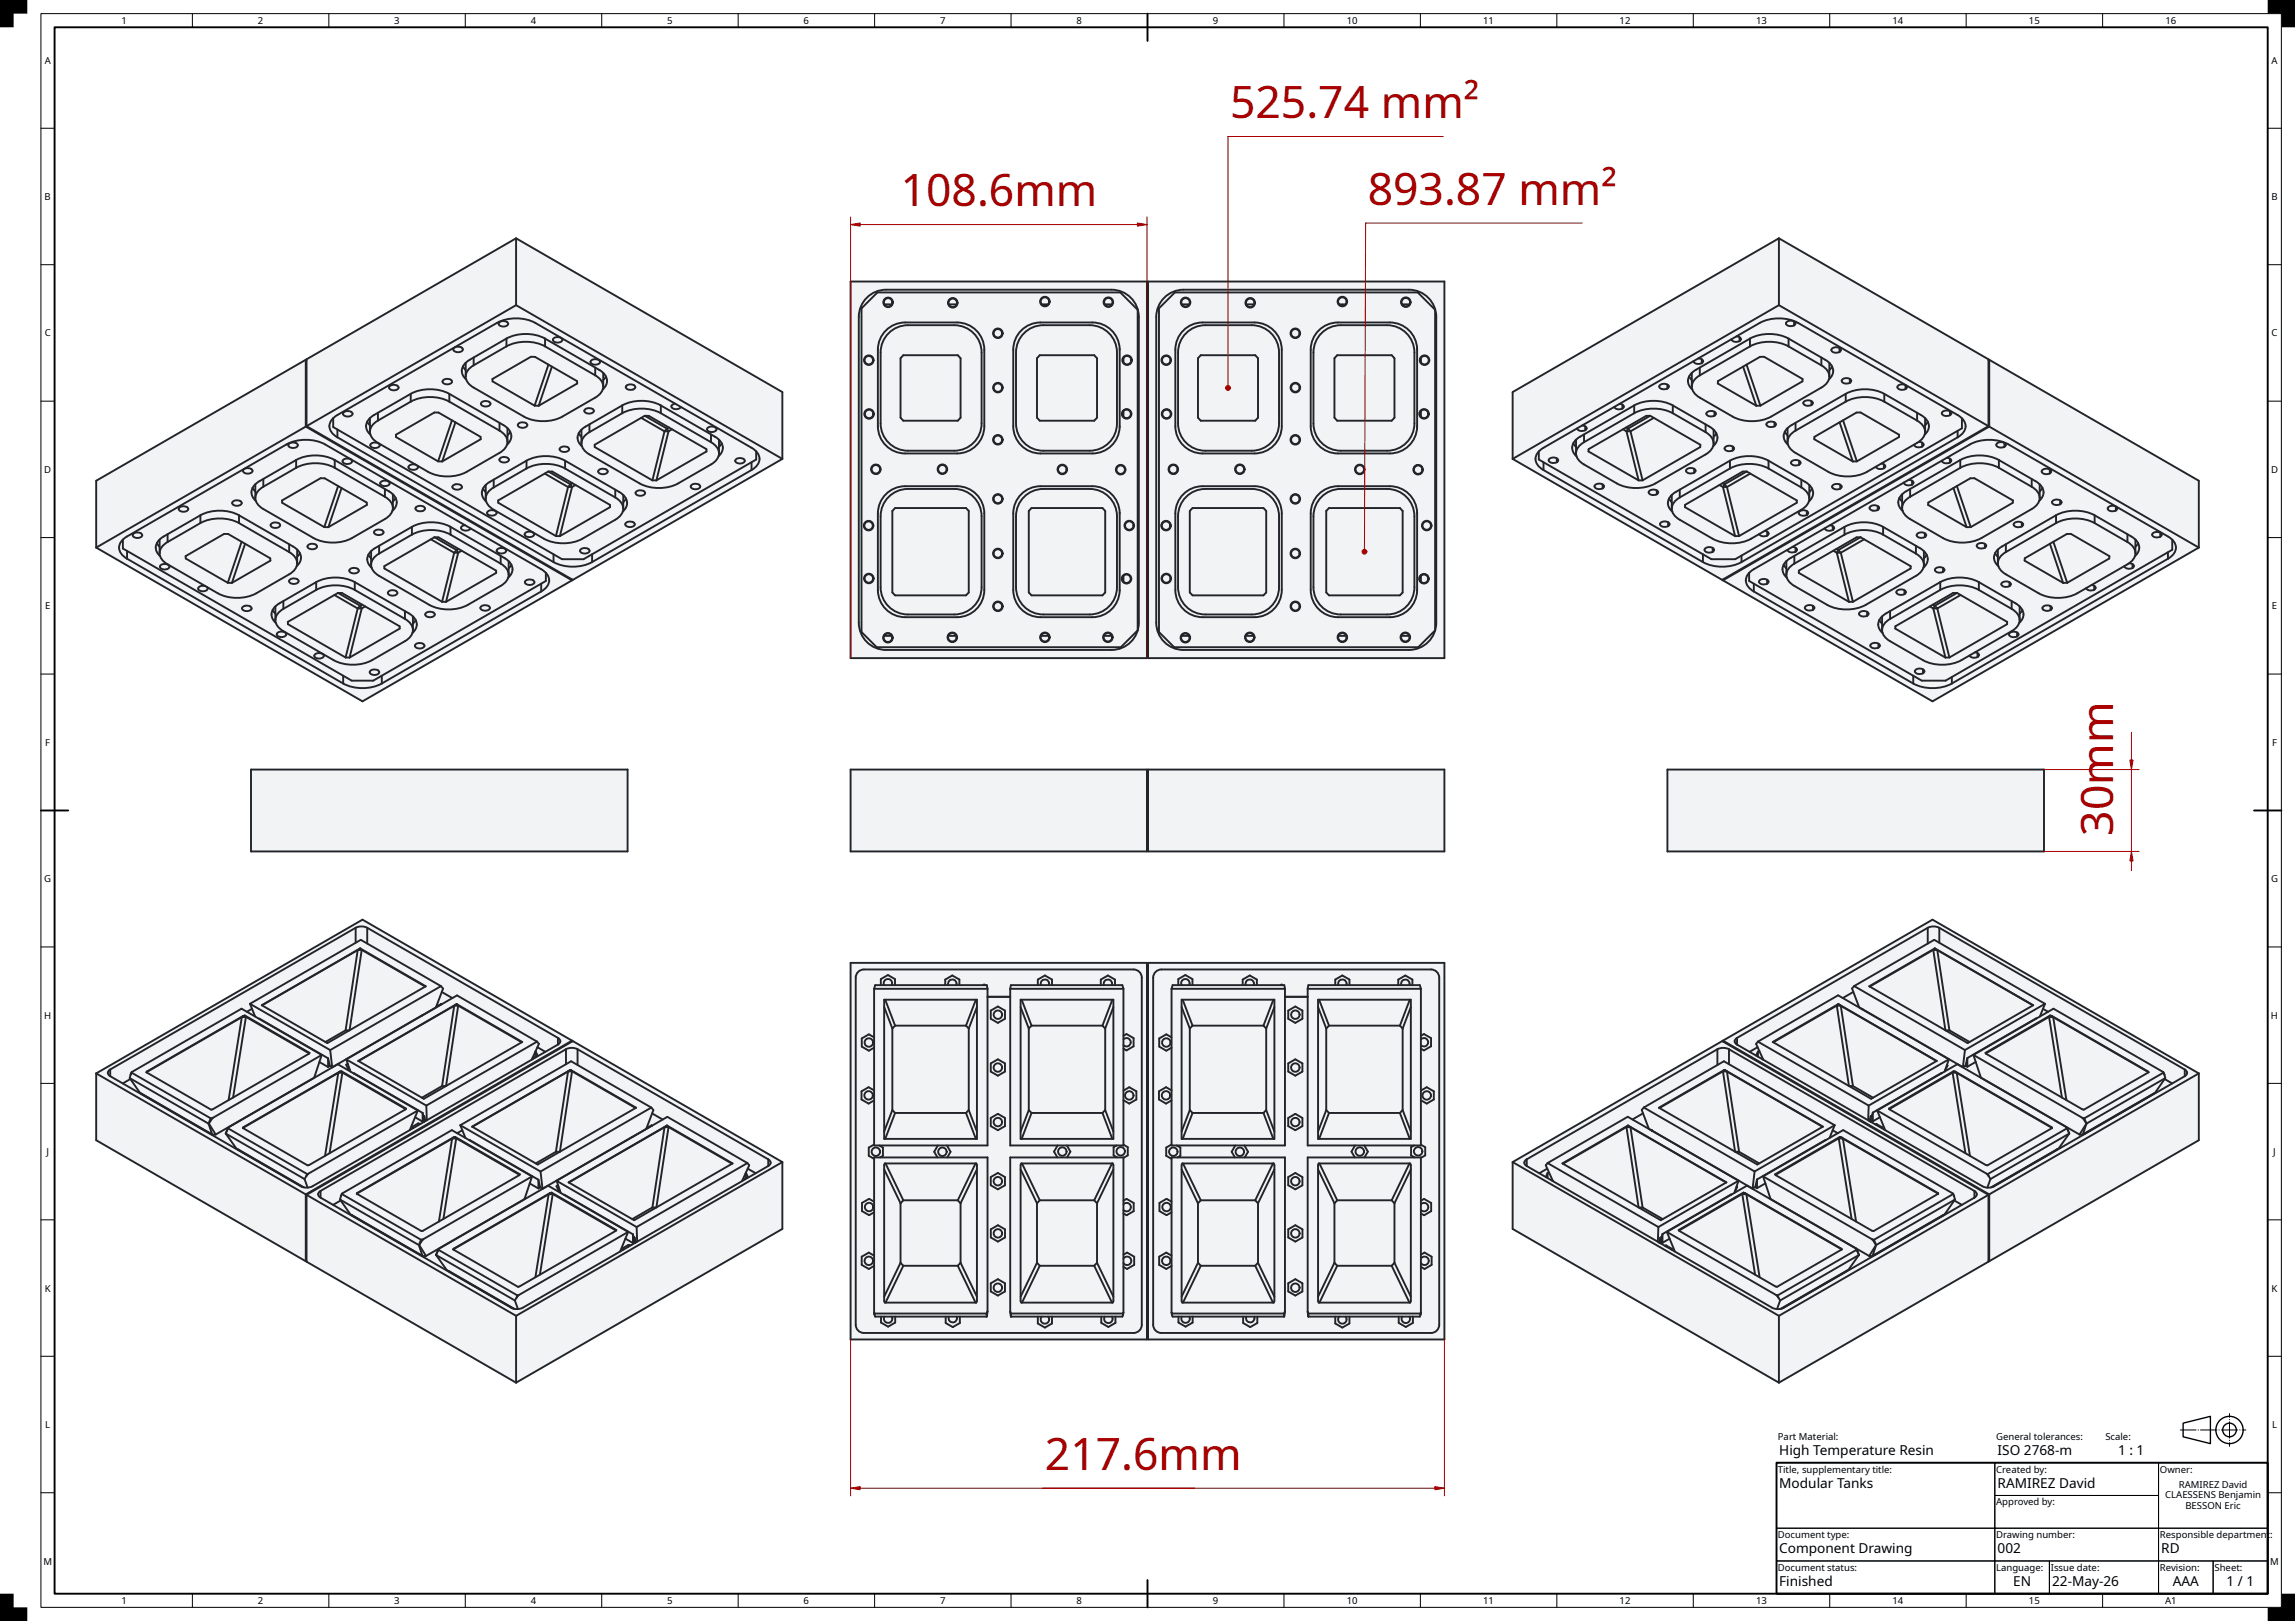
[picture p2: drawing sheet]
<svg xmlns="http://www.w3.org/2000/svg" width="190mm" height="134mm" viewBox="0 0 190 134" stroke-linecap="round" stroke-linejoin="round" font-family="sans-serif">
<defs><g id="words">
<g font-size="3.7" fill="#a00">
<text x="101.7" y="9.8">525.74 mm²</text>
<text x="74.5" y="17.1">108.6mm</text>
<text x="113.1" y="16.9">893.87 mm²</text>
<text x="174.7" y="69.1" transform="rotate(-90 174.7 69.1)">30mm</text>
<text x="86.4" y="121.5">217.6mm</text>
</g>
<g font-size="1.1">
<text x="147.1" y="123">Modular Tanks</text>
<text x="147.1" y="120.3">High Temperature Resin</text>
<text x="165.1" y="123">RAMIREZ David</text>
<text x="165.1" y="120.3">ISO 2768-m</text>
<text x="175.1" y="120.3">1 : 1</text>
<text x="147.1" y="128.4">Component Drawing</text>
<text x="147.1" y="131.1">Finished</text>
<text x="165.1" y="128.4">002</text>
<text x="166.4" y="131.1">EN</text>
<text x="169.6" y="131.1">22-May-26</text>
<text x="178.7" y="128.4">RD</text>
<text x="179.6" y="131.1">AAA</text>
<text x="184" y="131.1">1 / 1</text>
</g>
<g font-size=".8">
<text x="3.7" y="5.3">A</text>
<text x="10" y="2">1</text>
<text x="21.3" y="2">2</text>
<text x="32.6" y="2">3</text>
<text x="43.9" y="2">4</text>
<text x="55.2" y="2">5</text>
<text x="66.4" y="2">6</text>
<text x="77.7" y="2">7</text>
<text x="89" y="2">8</text>
<text x="100.3" y="2">9</text>
<text x="111.3" y="2">10</text>
<text x="122.6" y="2">11</text>
<text x="133.9" y="2">12</text>
<text x="145.2" y="2">13</text>
<text x="156.4" y="2">14</text>
<text x="167.7" y="2">15</text>
<text x="179" y="2">16</text>
<text x="187.8" y="5.3">A</text>
<text x="3.7" y="16.5">B</text>
<text x="187.8" y="16.5">B</text>
<text x="3.7" y="27.8">C</text>
<text x="187.8" y="27.8">C</text>
<text x="3.7" y="39.1">D</text>
<text x="187.7" y="39.1">D</text>
<text x="3.7" y="50.4">E</text>
<text x="187.8" y="50.4">E</text>
<text x="3.7" y="61.6">F</text>
<text x="187.8" y="61.6">F</text>
<text x="3.7" y="72.9">G</text>
<text x="187.7" y="72.9">G</text>
<text x="3.7" y="84.2">H</text>
<text x="187.7" y="84.2">H</text>
<text x="3.8" y="95.5">J</text>
<text x="187.9" y="95.5">J</text>
<text x="3.7" y="106.8">K</text>
<text x="187.8" y="106.8">K</text>
<text x="3.7" y="118">L</text>
<text x="147" y="119">Part Material:</text>
<text x="165" y="119">General tolerances:</text>
<text x="174" y="119">Scale:</text>
<text x="187.8" y="118">L</text>
<text x="147" y="121.7">Title, supplementary title:</text>
<text x="165" y="124.4">Approved by:</text>
<text x="165" y="121.7">Created by:</text>
<text x="178.5" y="121.7">Owner:</text>
<text x="179" y="123.9">CLAESSENS Benjamin</text>
<text x="180.1" y="123">RAMIREZ David</text>
<text x="180.6" y="124.8">BESSON Eric</text>
<text x="3.6" y="129.3">M</text>
<text x="147" y="127.1">Document type:</text>
<text x="147" y="129.8">Document status:</text>
<text x="165" y="127.1">Drawing number:</text>
<text x="165" y="129.8">Language:</text>
<text x="169.5" y="129.8">Issue date:</text>
<text x="178.5" y="129.8">Revision:</text>
<text x="178.5" y="127.1">Responsible department:</text>
<text x="183.1" y="129.8">Sheet:</text>
<text x="187.7" y="129.3">M</text>
<text x="10" y="132.6">1</text>
<text x="21.3" y="132.6">2</text>
<text x="32.6" y="132.6">3</text>
<text x="43.9" y="132.6">4</text>
<text x="55.2" y="132.6">5</text>
<text x="66.4" y="132.6">6</text>
<text x="77.7" y="132.6">7</text>
<text x="89" y="132.6">8</text>
<text x="100.3" y="132.6">9</text>
<text x="111.3" y="132.6">10</text>
<text x="122.6" y="132.6">11</text>
<text x="133.9" y="132.6">12</text>
<text x="145.2" y="132.6">13</text>
<text x="156.4" y="132.6">14</text>
<text x="167.7" y="132.6">15</text>
<text x="179" y="132.6">A1</text>
</g>
</g></defs>
<path d="M4.5 2.3h183v129.4h-183zM94.9 1.1v2.3M3.4 67h2.2M186.3 67h2.3M94.9 130.6v2.3M146.8 120.9h40.7v10.8h-40.7z" fill="none" stroke="#000" stroke-width=".16"/>
<g fill="none" stroke="#000" stroke-width=".08">
<path d="M3.4 1.1h185.2v131.8h-185.2zM3.4 10.6h1.1M15.9 1.1v1.2M27.2 1.1v1.2M38.5 1.1v1.2M49.7 1.1v1.2M61 1.1v1.2M72.3 1.1v1.2M83.6 1.1v1.2M106.1 1.1v1.2M117.4 1.1v1.2M128.7 1.1v1.2"/>
<path d="M140 1.1v1.2M151.2 1.1v1.2M162.5 1.1v1.2M173.8 1.1v1.2M187.5 10.6h1.1M3.4 21.9h1.1M3.4 33.2h1.1M187.5 21.9h1.1M187.5 33.2h1.1M3.4 44.4h1.1M3.4 55.7h1.1M187.5 44.4h1.1"/>
<path d="M187.5 55.7h1.1M3.4 78.3h1.1M187.5 78.3h1.1M3.4 89.6h1.1M187.5 89.6h1.1M3.4 100.8h1.1M3.4 112.1h1.1M187.5 100.8h1.1M187.5 112.1h1.1M3.4 123.4h1.1M15.9 131.7v1.2M27.2 131.7v1.2"/>
<path d="M38.5 131.7v1.2M49.7 131.7v1.2M61 131.7v1.2M72.3 131.7v1.2M83.6 131.7v1.2M106.1 131.7v1.2M117.4 131.7v1.2M128.7 131.7v1.2M140 131.7v1.2M146.8 120.9h18.1v5.4h-18.1zM146.8 126.3h18.1v2.7h-18.1zM146.8 129h18.1v2.7h-18.1z"/>
<path d="M151.2 131.7v1.2M162.5 131.7v1.2M164.9 126.3h13.5v2.7h-13.5zM164.9 129h4.5v2.7h-4.5zM164.9 123.6h13.5v2.7h-13.5zM164.9 120.9h13.5v2.7h-13.5zM169.4 129h9v2.7h-9zM173.8 131.7v1.2M178.4 120.9h9.1v5.4h-9.1zM178.4 129h4.5v2.7h-4.5zM178.4 126.3h9.1v2.7h-9.1zM182.9 129h4.6v2.7h-4.6z"/>
<path d="M187.5 123.4h1.1"/>
</g>
<path d="M0 0h2.3v1.1h-1.2v1.2h-1.1zM187.5 0h2.2v2.3h-1.1v-1.2h-1.1zM0 131.7h1.1v1.2h1.2v1.1h-2.3zM187.5 132.9h1.1v-1.2h1.1v2.3h-2.2z" fill="#000"/>
<g fill="none" stroke="#000" stroke-width=".11">
<path d="M180.5 117.6l2.2-.5v2.2l-2.2-.5z"/>
<circle cx="184.3" cy="118.2" r="1.13"/>
<circle cx="184.3" cy="118.2" r=".56"/>
</g>
<path d="M180.2 118.2h5.4" fill="none" stroke="#000" stroke-width=".08" stroke-dasharray="1.4 .2 0 .2" stroke-dashoffset=".1"/>
<path d="M184.3 119.6v-2.8" fill="none" stroke="#000" stroke-width=".08" stroke-dasharray="1.4 .2 0 .2" stroke-dashoffset="1"/>
<g fill="#f1f3f5">
<path d="M94.9 63.6h24.5v6.8h-24.5z" fill-rule="evenodd"/>
<path d="M70.3 63.6h24.5v6.8h-24.5z" fill-rule="evenodd"/>
</g>
<path d="M70.3 63.6h24.5v6.8h-24.5zM94.9 63.6h24.5v6.8h-24.5z" fill="none" stroke="#212529" stroke-width=".16"/>
<path d="M137.8 63.6h31.2v6.8h-31.2z" fill-rule="evenodd" fill="#f1f3f5"/>
<path d="M137.8 63.6h31.2v6.8h-31.2z" fill="none" stroke="#212529" stroke-width=".16"/>
<path d="M169 63.6h7.8M169 70.4h7.8M176.2 60.5v11.5" fill="none" stroke="#a00" stroke-width=".08"/>
<g fill="#a00" stroke="#a00" stroke-width=".08">
<path d="M176.1 62.8h.2l-.1 .8z"/>
<path d="M176.2 70.4l.1 .8h-.2z"/>
</g>
<g fill="#f1f3f5">
<path d="M154.6 81.5l5.2-3 1 6.7z"/>
<path d="M137.2 91.6l5.2-3 1 6.6z"/>
<path d="M129.2 96.2l5.2-3 1 6.6z"/>
<path d="M146.6 86.2l5.2-3.1 1 6.7z"/>
<path d="M151.5 93.4l.4 .3-.7 .4z"/>
<path d="M168.9 83.4l.4 .2-.7 .4z"/>
<path d="M162.6 87.5v.7l-.1-.1z"/>
<path d="M145.2 97.5v.7l-.1-.1z"/>
<path d="M127.9 97v.4l-.1-.1z"/>
<path d="M145.3 86.9v.4h-.1z"/>
<path d="M137.3 102.3v.5l-.1-.1z"/>
<path d="M154.6 92.3v.4h-.1z"/>
<path d="M134.4 93.2l.2-.2 .2 .2z"/>
<path d="M142.4 88.6l.1-.2 .3 .2z"/>
<path d="M151.8 83.1l.2-.1 .2 .1z"/>
<path d="M159.8 78.5l.1-.1 .2 .1z"/>
<path d="M137.6 103l.1-.1v.1z"/>
<path d="M155 92.9h.1v.1z"/>
<path d="M145.7 87.6h.1z"/>
<path d="M128.3 97.6h.1z"/>
<path d="M125 96.1l17.4-10v-.1l17.3-10 22.1 12.7v5.6l-17.4 10v-.1v.1l-17.4 10-22-12.7z" fill-rule="evenodd"/>
<path d="M142.4 86l17.3-10 22.1 12.7-17.4 10z" fill-rule="evenodd"/>
<path d="M125 96.1l17.4-10 22 12.7-17.4 10z" fill-rule="evenodd"/>
<path d="M143.4 85.9l15.9-9.2a1.05 1.05 0 0 1 1 0l20.3 11.7 .2 .3-.2 .3-15.8 9.1a1.04 1.04 0 0 1-.9 0l-20.3-11.8-.2-.1z" fill-rule="evenodd"/>
<path d="M126.1 96l15.9-9.3a1.06 1.06 0 0 1 .9 0l20.3 11.7 .2 .3-.2 .3-15.8 9.1a1.04 1.04 0 0 1-.9 0l-20.3-11.7-.2-.3z" fill-rule="evenodd"/>
<path d="M125 96.1l22 12.7v5.5l-22-12.7z" fill-rule="evenodd"/>
<path d="M147 108.8l17.4-10v5.5l-17.4 10z" fill-rule="evenodd"/>
<path d="M164.4 98.7l17.4-10v5.6l-17.4 10z" fill-rule="evenodd"/>
<path d="M145.3 86.1l6.6-3.8 9.2 5.3-6.6 3.8z" fill-rule="evenodd"/>
<path d="M127.9 96.1l6.7-3.8 9.1 5.3-6.6 3.8z" fill-rule="evenodd"/>
<path d="M135.9 91.5l6.6-3.8 9.2 5.3-6.7 3.8z" fill-rule="evenodd"/>
<path d="M153.3 81.5l6.6-3.8 9.1 5.3-6.6 3.8z" fill-rule="evenodd"/>
<path d="M155.2 91.8l6.6-3.8 9.1 5.3-6.6 3.7z" fill-rule="evenodd"/>
<path d="M137.8 101.8l6.6-3.8 9.1 5.3-6.6 3.8z" fill-rule="evenodd"/>
<path d="M163.1 87.2l6.6-3.8 9.1 5.3-6.5 3.7z" fill-rule="evenodd"/>
<path d="M145.7 97.2l6.7-3.8 9.1 5.3-6.6 3.8z" fill-rule="evenodd"/>
<path d="M129.1 96.2l5.5-3.2 8.1 4.7-5.4 3.2z" fill-rule="evenodd"/>
<path d="M137.1 91.6l5.4-3.2 8.2 4.7-5.4 3.2z" fill-rule="evenodd"/>
<path d="M146.5 86.1l5.5-3.1 8.1 4.7-5.4 3.1z" fill-rule="evenodd"/>
<path d="M154.5 81.5l5.4-3.1 8.2 4.7-5.5 3.1z" fill-rule="evenodd"/>
<path d="M138.8 101.7l5.3-3.1 8.1 4.7-5.3 3.1z" fill-rule="evenodd"/>
<path d="M146.7 97.1l5.4-3.1 8.1 4.7-5.3 3.1z" fill-rule="evenodd"/>
<path d="M156.1 91.6l5.4-3.1 8.1 4.7-5.3 3.1z" fill-rule="evenodd"/>
<path d="M164.1 87l5.4-3.1 8.1 4.7-5.3 3.1z" fill-rule="evenodd"/>
<path d="M142.8 88.6l7.9 4.5-5.3 3.1-1.6-1z" fill-rule="evenodd"/>
<path d="M134.8 93.2l7.9 4.5-5.3 3.1-1.6-1z" fill-rule="evenodd"/>
<path d="M160.1 78.5l7.9 4.6-5.2 3-1.7-.9z" fill-rule="evenodd"/>
<path d="M152.2 83.1l7.9 4.6-5.3 3-1.6-.9z" fill-rule="evenodd"/>
<path d="M169.7 84.1l7.9 4.5-5.3 3.1-1.5-.8z" fill-rule="evenodd"/>
<path d="M152.3 94.1l7.9 4.6-5.3 3.1-1.5-.8z" fill-rule="evenodd"/>
<path d="M144.4 98.7l7.8 4.6-5.3 3.1-1.4-.8z" fill-rule="evenodd"/>
<path d="M161.7 88.7l7.9 4.5-5.3 3.1-1.5-.8z" fill-rule="evenodd"/>
<path d="M160.3 76.7l20.3 11.7v.6l-1 .6-.7-.4 .1-.1-.2-.5-9.1-5.2-.4 .2-.4-.2 .1-.4-8.7-5.1z" fill-rule="evenodd"/>
<path d="M142.9 86.7l20.3 11.7v.6l-1 .6-.7-.4h.1l-.2-.6-9-5.2-.5 .3-.4-.3 .2-.4-8.8-5z" fill-rule="evenodd"/>
<path d="M126.2 95.8l15.8-9.1v1.3l-6.1 3.5-.2 .2 .1 .3-.9 .5-.3-.2-6.7 3.8-.1 .2 .1 .3-.7 .4-1-.6z" fill-rule="evenodd"/>
<path d="M143.6 85.8l15.7-9.1v1.3l-6 3.5-.2 .2 .1 .3-.9 .5-.4-.2-6.6 3.8-.1 .2 .1 .3-.7 .3-1-.6z" fill-rule="evenodd"/>
<path d="M146.8 97.1l5.2-3 1.1 6.7z" fill-rule="evenodd"/>
<path d="M156.2 91.7l5.2-3 1.1 6.6z" fill-rule="evenodd"/>
<path d="M138.8 101.7l5.2-3 1.1 6.7z" fill-rule="evenodd"/>
<path d="M164.2 87.1l5.2-3 1 6.6z" fill-rule="evenodd"/>
<path d="M153.3 81.5l9.1 5.3-.1 1.4-8.6-4.9-.6-1.6z" fill-rule="evenodd"/>
<path d="M135.9 91.5l9.1 5.3-.1 1.5-8.6-5-.6-1.6z" fill-rule="evenodd"/>
<path d="M163.1 87.2l9 5.2 .4 .5-.6 .9-8.2-4.7z" fill-rule="evenodd"/>
<path d="M145.7 97.2l9.1 5.2 .3 .5-.6 .9-8.1-4.7z" fill-rule="evenodd"/>
<path d="M127.9 96.1l9.2 5.3-.1 1.2-8.6-5-.6-1.3z" fill-rule="evenodd"/>
<path d="M145.3 86.1l9.2 5.3-.1 1.2-8.6-5-.6-1.3z" fill-rule="evenodd"/>
<path d="M155.2 91.8l9 5.2 .3 .5-.2 .7-.4-.1-8.1-4.7z" fill-rule="evenodd"/>
<path d="M137.8 101.8l9 5.3 .3 .4-.2 .7-.4-.1-8.1-4.6z" fill-rule="evenodd"/>
<path d="M162.4 86.8l6.6-3.8-.4 1-6 3.5-.1 .6-.2 .1z" fill-rule="evenodd"/>
<path d="M145 96.8l6.7-3.8-.5 1.1-6 3.4-.1 .6-.2 .2z" fill-rule="evenodd"/>
<path d="M154.5 91.4l6.6-3.8-.4 1-5.9 3.4-.3 .7-.1-.1z" fill-rule="evenodd"/>
<path d="M137.1 101.4l6.6-3.8-.3 1-6 3.4-.2 .7-.2-.1z" fill-rule="evenodd"/>
<path d="M172.5 92.9l6.5-3.8-.9 1.2-5.9 3.5z" fill-rule="evenodd"/>
<path d="M155.1 102.9l6.5-3.7-.9 1.2-5.9 3.4z" fill-rule="evenodd"/>
<path d="M147.1 107.5l6.6-3.8-.9 1.3-5.6 3.2h-.3z" fill-rule="evenodd"/>
<path d="M164.5 97.5l6.5-3.8-.8 1.2-5.6 3.2-.3 .1z" fill-rule="evenodd"/>
<path d="M172.3 92.4l6.5-3.7 .2 .4-6.5 3.8z" fill-rule="evenodd"/>
<path d="M154.9 102.5l6.6-3.8 .1 .5-6.5 3.7z" fill-rule="evenodd"/>
<path d="M146.9 107.1l6.6-3.8 .2 .4-6.6 3.8z" fill-rule="evenodd"/>
<path d="M164.3 97l6.6-3.7 .1 .4-6.5 3.8z" fill-rule="evenodd"/>
<path d="M136.5 93.5l8.4 4.8 .2-.2 .1 .1 .7-.4 .5 1.3 8.1 4.7 .5-.1 5.6-3.2 .9-1.3 .7 .4-14.9 8.6 5.5-3.2 .9-1.3-.2-.4-9.1-5.3-1 .6 .2-.5h-.1l.2-.5z" fill-rule="evenodd"/>
<path d="M153.9 83.4l8.4 4.8 .2-.1 .1 .1 .7-.4 .4 1.3 8.2 4.7 .4-.1 5.7-3.3 .9-1.2 .7 .4-14.9 8.5 5.5-3.2 .8-1.2-.2-.5-9-5.2-1.1 .6 .3-.5 .1-.5z" fill-rule="evenodd"/>
<path d="M161.4 88.7h.3l1.1 6.8-.3-.2z" fill-rule="evenodd"/>
<path d="M144 98.7h.4l1.1 6.9-.4-.2z" fill-rule="evenodd"/>
<path d="M152 94.1h.3l1.1 6.9-.3-.2z" fill-rule="evenodd"/>
<path d="M169.4 84.1h.3l1.1 6.8-.4-.2z" fill-rule="evenodd"/>
<path d="M134.4 93.2h.4l1 6.6h-.4z" fill-rule="evenodd"/>
<path d="M151.8 83.1h.4l1 6.7h-.4z" fill-rule="evenodd"/>
<path d="M159.8 78.5h.3l1 6.7h-.3z" fill-rule="evenodd"/>
<path d="M142.4 88.6h.4l1 6.6h-.4z" fill-rule="evenodd"/>
<path d="M142.4 86l22 12.7v5.6v-.1v-5.4l-22-12.7z" fill-rule="evenodd"/>
<path d="M159.3 76.7a1.05 1.05 0 0 1 1 0v1.2l-.4-.2-.6 .3z" fill-rule="evenodd"/>
<path d="M142 86.7a1.06 1.06 0 0 1 .9 0v1.3l-.4-.3-.5 .3z" fill-rule="evenodd"/>
<path d="M152.3 82.5l.9-.5 .5 1.3 .2 .1z" fill-rule="evenodd"/>
<path d="M134.9 92.5l.9-.5 .5 1.3 .2 .1z" fill-rule="evenodd"/>
<path d="M162.6 87.5l5.7-3.3-5.2 3 .2 .6-.7 .4z" fill-rule="evenodd"/>
<path d="M145.2 97.5l5.7-3.3-5.2 3 .2 .6-.7 .4z" fill-rule="evenodd"/>
<path d="M137.4 102l5.7-3.3-5.3 3.1 .2 .6-.6 .3z" fill-rule="evenodd"/>
<path d="M154.8 92l5.7-3.3-5.3 3.1 .2 .5-.6 .4z" fill-rule="evenodd"/>
<path d="M137.2 102.7h.2l.6-.3 .4 1.1-.2-.2v-.1z" fill-rule="evenodd"/>
<path d="M154.5 92.7h.3l.6-.4 .4 1.1-.7-.5h-.1z" fill-rule="evenodd"/>
<path d="M138.8 101.7l5.3-3.1z" fill-rule="evenodd"/>
<path d="M146.7 97.1l5.4-3.1z" fill-rule="evenodd"/>
<path d="M156.1 91.6l5.4-3.1z" fill-rule="evenodd"/>
<path d="M164.1 87l5.4-3.1z" fill-rule="evenodd"/>
<path d="M160.8 85.2h.3l1.7 .9-.2 .1z" fill-rule="evenodd"/>
<path d="M143.4 95.2h.4l1.6 1-.1 .1z" fill-rule="evenodd"/>
<path d="M135.5 99.8h.3l1.6 1-.1 .1z" fill-rule="evenodd"/>
<path d="M152.8 89.8h.4l1.6 .9-.1 .1z" fill-rule="evenodd"/>
<path d="M161.6 88.6l8 4.6z" fill-rule="evenodd"/>
<path d="M144.2 98.6l8 4.7z" fill-rule="evenodd"/>
<path d="M152.2 94l8 4.7z" fill-rule="evenodd"/>
<path d="M169.6 84l8 4.6z" fill-rule="evenodd"/>
<path d="M154.5 81.5l5.4-3.1z" fill-rule="evenodd"/>
<path d="M137.1 91.6l5.4-3.2z" fill-rule="evenodd"/>
<path d="M146.5 86.1l5.5-3.1z" fill-rule="evenodd"/>
<path d="M129.1 96.2l5.5-3.2z" fill-rule="evenodd"/>
<path d="M127.2 97l.7-.4 .2 .3-.2 .1-.1 .3z" fill-rule="evenodd"/>
<path d="M144.6 86.9l.7-.3 .1 .3h-.1l-.1 .4z" fill-rule="evenodd"/>
<path d="M152 83l8.1 4.7z" fill-rule="evenodd"/>
<path d="M159.9 78.4l8.2 4.7z" fill-rule="evenodd"/>
<path d="M134.6 93l8.1 4.7z" fill-rule="evenodd"/>
<path d="M142.5 88.4l8.2 4.7z" fill-rule="evenodd"/>
<path d="M172.3 93.7l5.7-3.3z" fill-rule="evenodd"/>
<path d="M155 103.7l5.6-3.3z" fill-rule="evenodd"/>
<path d="M147.2 108.2l5.5-3.2z" fill-rule="evenodd"/>
<path d="M164.6 98.1l5.5-3.1z" fill-rule="evenodd"/>
<path d="M145.3 86.9h.1l.3 .7-.4-.3z" fill-rule="evenodd"/>
<path d="M127.9 97l.2-.1 .3 .7-.5-.2z" fill-rule="evenodd"/>
<path d="M172.5 92.9l-.3 .9h-.3z" fill-rule="evenodd"/>
<path d="M155.1 102.9l-.3 .9h-.3z" fill-rule="evenodd"/>
<path d="M180.6 88.4l.2 .3-.2 .3z" fill-rule="evenodd"/>
<path d="M163.2 98.4l.2 .3-.2 .3z" fill-rule="evenodd"/>
<path d="M126.1 96l.1-.2v.6l-.2-.3z" fill-rule="evenodd"/>
<path d="M143.4 85.9l.2-.1v.5l-.2-.1z" fill-rule="evenodd"/>
<path d="M137.3 102.3l.1-.1v.5l-.1 .1z" fill-rule="evenodd"/>
<path d="M154.6 92.3l.2-.1v.5h-.2z" fill-rule="evenodd"/>
<path d="M137.7 102.9l.5 .3v.1l-.5-.3z" fill-rule="evenodd"/>
<path d="M155.1 92.9l.5 .3v.1l-.5-.3z" fill-rule="evenodd"/>
<path d="M154.8 92v.7z" fill-rule="evenodd"/>
<path d="M137.4 102v.7z" fill-rule="evenodd"/>
<path d="M154.8 102.4l.1 .1 .2 .4z" fill-rule="evenodd"/>
<path d="M172.1 92.4h.2l.2 .5z" fill-rule="evenodd"/>
<path d="M161.5 88.5l.2 .2h-.3z" fill-rule="evenodd"/>
<path d="M144.1 98.6l.3 .1h-.4z" fill-rule="evenodd"/>
<path d="M152.1 94l.2 .1h-.3z" fill-rule="evenodd"/>
<path d="M169.5 83.9l.2 .2h-.3z" fill-rule="evenodd"/>
<path d="M160.9 88l.1 .1-.2 .3z" fill-rule="evenodd"/>
<path d="M143.5 98.1h.1l-.2 .4z" fill-rule="evenodd"/>
<path d="M146.8 107.1l.2 .2z" fill-rule="evenodd"/>
<path d="M164.2 97l.2 .2z" fill-rule="evenodd"/>
<path d="M170.9 93.3l.1 .4z" fill-rule="evenodd"/>
<path d="M153.5 103.4l.2 .3z" fill-rule="evenodd"/>
</g>
<g fill="none" stroke="#212529" stroke-width=".16">
<path d="M159.3 76.7a1.05 1.05 0 0 1 1 0M159.3 76.7l-15.7 9.1M159.3 76.7v1.3M159.8 78.5l1 6.7h.3M159.8 78.5h.3M159.8 78.5l-5.2 3M159.9 78.4l-5.4 3.1 8.1 4.7 5.5-3.1M159.9 78.4l8.2 4.7M159.9 78.4l.2 .1M159.9 78.4l-.1 .1M160.1 78.5l7.9 4.6M160.1 78.5l1 6.7"/>
<path d="M160.3 76.7v1.2M160.3 76.7l20.3 11.7M125 96.1l17.4-10 22 12.7M125 96.1l22 12.7M125 96.1v5.5l22 12.7M126.2 95.8l-.2 .3 .2 .3M126.2 96.4l20.3 11.7a1.06 1.06 0 0 0 .9 0l15.8-9.1M126.2 95.8v.6M127.9 96.6l-.7 .4M127.9 96.1l9.2 5.3M127.9 96.1l6.7-3.8 18.8 10.9M127.9 96.1l-.1 .2 .6 1.3"/>
<path d="M127.9 97l-.1 .3M127.9 97v.4M128.1 96.9l-.2 .1M128.4 97.6h-.1M129.1 96.2l5.5-3.2 8.1 4.7-5.4 3.2zM134.4 93.2l1.1 6.6h.3M134.4 93.2h.4M134.4 93.2l-5.2 3M134.6 93l.2 .2M134.6 93l-.2 .2M134.8 93.2l1 6.6M135.8 99.8l1.6 1"/>
<path d="M135.8 92l-.9 .5M135.9 91.5l6.6-3.8 9.2 5.3M135.9 91.5l9.1 5.3M135.9 91.5l-.2 .2 .6 1.6M136.5 93.4v.1M136.5 93.4h.1M137.1 91.6l5.4-3.2 8.2 4.7-5.4 3.2zM142 86.7a1.06 1.06 0 0 1 .9 0M142 86.7l-15.8 9.1M142 86.7v1.3M142.4 86l17.3-10 22.1 12.7M142.4 86l22 12.7"/>
<path d="M142.4 86v.1M142.4 88.6l1 6.6h.4M142.4 88.6h.4M142.4 88.6l-5.2 3M142.5 88.4l.3 .2M142.5 88.4l-.1 .2M142.8 88.6l1 6.6M142.9 86.7v1.3M142.9 86.7l20.3 11.7M143.1 98.8l-5.7 3.2M143.4 98.6l.3-1-6.6 3.8M143.5 98.1h.1l-.2 .4"/>
<path d="M143.6 85.8l-.2 .3 .2 .2M143.6 86.3l20.3 11.8a1.05 1.05 0 0 0 .9 0M143.6 85.8v.5M143.8 95.2l1.6 1M144 98.7l-5.2 3M144 98.7h.4M144 98.7l1.1 6.7M144.1 98.6l-5.3 3.1 8.1 4.7 5.3-3.1M144.1 98.6h.1M144.1 98.6l-.1 .1M144.2 98.6l8 4.6M144.2 98.6l.2 .1"/>
<path d="M144.4 98.7l7.8 4.6M144.4 98.7l1.1 6.9M144.4 98l-6.6 3.8M145 96.8l-.1 1.5 .2-.2M145.1 98.1l.1 .1M145.2 97.5l7.2-4.1 9.1 5.3M145.2 97.5l-.1 .6M145.2 97.5v.7M145.3 86.6l-.7 .3M145.3 86.1l9.2 5.3M145.3 86.1l6.6-3.8 20 11.5M145.3 86.1l-.1 .2 .6 1.3"/>
<path d="M145.3 86.9l-.1 .4M145.3 86.9v.4M145.4 86.9h-.1M145.7 87.6h.1M145.9 97.8l-.7 .4M146.5 86.1l5.5-3.1 8.1 4.7-5.4 3.1zM150.9 94.2h.1M151.5 93.4l.4 .3M151.7 93l-.5 1.1M151.7 93l-6.7 3.8M151.8 83.1l1 6.7h.4M151.8 83.1h.4"/>
<path d="M151.8 83.1l-5.2 3.1M152 83l.2 .1M152 83l-.2 .1M152 94.1l-5.2 3M152 94.1h.3M152 94.1l1.1 6.7M152.1 94l-5.4 3.1 8.2 4.7 5.3-3.2M152.1 94h.1M152.1 94l-.1 .1M152.2 83.1l7.9 4.6M152.2 83.1l1 6.7M152.2 94l8 4.6"/>
<path d="M152.2 94l.1 .1M152.3 94.1l7.9 4.5M152.3 94.1l1.1 6.9M153.2 89.8l1.6 .9M153.2 82l-.9 .5M153.3 81.5l6.6-3.8 9.1 5.3M153.3 81.5l9.1 5.3M153.3 81.5l-.2 .2 .6 1.6M153.9 83.4h.1M154.5 91.4l-.1 1.2M154.5 92.7h.1M154.6 92.3l-.1 .4"/>
<path d="M154.6 92.3v.4M154.8 92.7h-.2M154.8 92.7h.1M154.8 92.2l-.2 .1M154.8 92.2v.5M154.8 92v.2M154.8 92v.7M155.1 92.9l.5 .3v.1M155.1 92.9h-.1M155.1 92.9v.1M155.2 91.8l9 5.2M155.2 91.8l.6 1.6"/>
<path d="M155.4 92.3l-.6 .4M160.5 88.7l-5.7 3.3M160.7 88.6l.4-1-6.6 3.8M160.8 88.4h.1M160.9 88l.1 .1-.2 .3M161.1 85.2l1.7 .9M161.4 88.7l-5.2 3M161.4 88.7h.3M161.4 88.7l1.1 6.6M161.5 98.7l.1 .5M161.5 98.7l-6.6 3.8M161.5 88.5l-5.4 3.1 8.2 4.7 5.3-3.1"/>
<path d="M161.5 88.5l.1 .1M161.5 88.5l-.1 .2M161.5 99.2l.7 .4M161.6 99.2l-1 1.2M161.6 99.2l-6.5 3.7M161.6 88.6l8 4.6M161.6 88.6l.1 .1M161.7 88.7l7.9 4.5M161.7 88.7l1.1 6.8M161.8 88l-6.6 3.8M162.4 86.8l-.1 1.4 .2-.1M162.5 88.1l.1 .1"/>
<path d="M162.6 87.5l-.1 .6M162.6 87.5v.7M163.1 87.2l6.6-3.8 9.1 5.3M163.1 87.2l.6 1.9M163.1 87.2l9 5.2M163.2 98.4l.2 .3-.2 .3M163.2 98.4v.6M163.3 87.8l-.7 .4M164.2 97l.2 .2M164.2 97h.1M164.3 97l.1 .2M164.4 98.8l-17.4 10"/>
<path d="M164.4 98.8v5.5l-17.4 10M164.4 97.2l.1 .3M164.4 98.7v5.6M164.5 97.5l-.2 .7M168.3 84.2l-5.7 3.3M168.9 83.4l.4 .2M169 83l-.4 1M169 83l-6.6 3.8M169.4 84.1l-5.2 3M169.4 84.1h.3M169.4 84.1l1 6.6M169.5 83.9l-5.4 3.1 8.2 4.7 5.3-3.1"/>
<path d="M169.5 83.9l.1 .1M169.5 83.9l-.1 .2M169.6 93.2h.1M169.6 84l8 4.6M169.6 84l.1 .1M169.7 84.1l7.9 4.5M169.7 84.1l1.1 6.8M170.1 95h.1M170.8 93.2l.1 .1M170.9 93.3l.1 .4M170.9 93.3l-6.6 3.7M171 93.7l-6.5 3.8"/>
<path d="M171 93.7l-.8 1.2-5.6 3.2M171.9 93.8h.3M172.1 92.4l.4 .5M172.1 92.4h.2M172.3 92.4l.2 .5M172.3 93.7l-.1 .1M172.3 93.7h.1M172.5 92.9l-.6 .9M172.5 92.9h.1M172.5 92.9l-.3 .9M177.6 88.6h.1M178 90.4l-5.7 3.3"/>
<path d="M178.8 88.7l-6.5 3.7M178.8 88.7l.1 .1M178.9 88.8h.1M178.9 88.8l.1 .3M178.9 89.2l.7 .4M179 89.1l-.9 1.2-5.8 3.4M179 89.1l-6.5 3.8M180.6 88.4l.2 .3-.2 .3M180.6 89l-15.9 9.1M180.6 88.4v.6M181.8 88.7l-17.4 10M181.8 88.7v5.6l-17.4 10"/>
<path d="M137.1 101.4l-.1 1.2M137.2 102.7h.1M137.2 102.7l.1 .1M137.3 102.3l-.1 .4M137.3 102.3v.5M137.4 102.7l-.1 .1M137.4 102.7h.1M137.4 102.2l-.1 .1M137.4 102.2v.5M137.4 102v.2M137.4 102v.7M137.7 102.9l.5 .3v.1"/>
<path d="M137.7 102.9l-.1 .1M137.7 102.9v.1M137.8 101.8l9 5.3M137.8 101.8l.6 1.7M138 102.4l-.6 .3M146.8 107.1l.2 .2M146.8 107.1h.1M146.9 107.1l.1 .2M147 107.3l.1 .2M147 108.8v5.5M147.1 107.5l-.2 .7M152.2 103.2v.1"/>
<path d="M152.7 105l-5.5 3.2M152.7 105l-5.4 3.2M153.4 103.2h.1M153.4 103.2l.1 .1M153.5 103.3l.2 .4M153.5 103.3l-6.6 3.8M153.5 103.4l.2 .3M153.7 103.7l-6.6 3.8M153.7 103.7l-1 1.3M154.5 103.8h.3M154.8 102.4l.3 .5M154.8 102.4l-9.1-5.2 .7 1.9 8.1 4.7"/>
<path d="M154.8 102.4l.1 .1M154.9 102.5l.2 .4M154.9 103.7l-.1 .1M154.9 103.7h.1M155.1 102.9l-.6 .9M155.1 102.9h.1M155.1 102.9l-.3 .9M160.6 100.4l-5.6 3.3M160.6 100.4v.1M164.4 104.2v.1"/>
</g>
<g fill="#f1f3f5">
<path d="M37.7 45.5l.2 .2h-.4z"/>
<path d="M29.8 50.1l.1 .2h-.3z"/>
<path d="M47.2 40l.1 .3h-.3z"/>
<path d="M55.1 35.4l.2 .3h-.4z"/>
<path d="M8 39.7l17.3-10v.1v-.1l17.4-10 22 12.7v5.5l-17.4 10v.1l-17.3 10-22-12.7z" fill-rule="evenodd"/>
<path d="M25.3 35.2l17.4-10 22 12.7-17.4 10z" fill-rule="evenodd"/>
<path d="M8 45.3l17.3-10 22 12.7-17.3 10z" fill-rule="evenodd"/>
<path d="M27.5 34.6l13.6-7.9a3.5 3.5 0 0 1 3.2 0l17.8 10.3a.98 .98 0 0 1 .7 .9 .98 .98 0 0 1-.7 1l-13.2 7.6a3.5 3.5 0 0 1-3.1 0l-17.9-10.4a.94 .94 0 0 1-.4-1.5z" fill-rule="evenodd"/>
<path d="M10.2 44.6l13.5-7.9a3.5 3.5 0 0 1 3.2 0l17.8 10.3a.97 .97 0 0 1 .7 1 .97 .97 0 0 1-.7 .9l-13.1 7.6a3.5 3.5 0 0 1-3.2 0l-17.9-10.3a.94 .94 0 0 1-.3-1.6z" fill-rule="evenodd"/>
<path d="M27.5 34.6l13.6-7.9a3.5 3.5 0 0 1 3.2 0l11.5 6.7h-.1l-.2 .2a.47 .47 0 0 0 .8 0l6 3.5 .2 .2v.7l-14.3 8.2h-1.7l-19-10.9z" fill-rule="evenodd"/>
<path d="M10.2 44.6l13.5-7.9a3.5 3.5 0 0 1 3.2 0l11.5 6.7-.1 .1-.2 .1a.47 .47 0 0 0 .8 .1l6 3.4 .2 .2v.7l-14.2 8.3h-1.8l-18.9-11z" fill-rule="evenodd"/>
<path d="M42.7 19.7l22 12.7v5.5l-22-12.7z" fill-rule="evenodd"/>
<path d="M8 39.7l17.3-10v5.6l-17.3 10z" fill-rule="evenodd"/>
<path d="M25.3 29.7l17.4-10v5.5l-17.4 10z" fill-rule="evenodd"/>
<path d="M30.6 34.6l3.4-2a3.5 3.5 0 0 1 3.1 0l4.2 2.3a1.21 1.21 0 0 1 .9 1.4l-.6 .9-3 1.8a3.8 3.8 0 0 1-4.1-.5l.1 .1a.46 .46 0 0 1-.8 0 .45 .45 0 0 1 .6-.2l-3.2-1.8-.2-.2-.4-.5a.87 .87 0 0 1 0-1.3z" fill-rule="evenodd"/>
<path d="M13.2 44.6l3.4-2a3.5 3.5 0 0 1 3.2 0l4.1 2.4a1.22 1.22 0 0 1 .9 1.3l-.6 1-3 1.7a3.8 3.8 0 0 1-4.1-.5l.1 .1a.46 .46 0 0 1-.8 0 .45 .45 0 0 1 .6-.1l-3.1-1.9-.5-.4-.2-.2a.86 .86 0 0 1 0-1.4z" fill-rule="evenodd"/>
<path d="M40.1 40.1l3.4-2a3.5 3.5 0 0 1 3.2 0l4.2 2.4a1.21 1.21 0 0 1 .9 1.3l-.7 1-3 1.7a3.5 3.5 0 0 1-3.1 0l-4.2-2.4-.3-.2-.3-.4a.87 .87 0 0 1-.1-1.4z" fill-rule="evenodd"/>
<path d="M22.8 50.1l3.3-2a3.5 3.5 0 0 1 3.2 0l4.2 2.4a1.21 1.21 0 0 1 .9 1.4l-.6 .9-3 1.8a3.5 3.5 0 0 1-3.2 0l-4.2-2.4-.3-.2-.3-.5a.86 .86 0 0 1 0-1.4z" fill-rule="evenodd"/>
<path d="M38.5 30l3.4-2a3.5 3.5 0 0 1 3.2 0l4.1 2.4a1.29 1.29 0 0 1 .9 1.3l-.6 1-3 1.7a3.5 3.5 0 0 1-3.2 0l-4.1-2.4-.5-.4-.2-.2a.87 .87 0 0 1 0-1.4z" fill-rule="evenodd"/>
<path d="M30.7 45.6l3.3-2a3.5 3.5 0 0 1 3.2 0l4.2 2.3a1.29 1.29 0 0 1 .9 1.4l-.6 .9-3 1.8a3.5 3.5 0 0 1-3.2 0l-4.2-2.4-.5-.4-.1-.3a.87 .87 0 0 1 0-1.3z" fill-rule="evenodd"/>
<path d="M21.1 40l3.4-2a3.5 3.5 0 0 1 3.2 0l4.1 2.4a1.29 1.29 0 0 1 1 1.4l-.7 .9-3 1.8a3.5 3.5 0 0 1-3.2 0l-4.1-2.4-.3-.2-.4-.5a.87 .87 0 0 1 0-1.4z" fill-rule="evenodd"/>
<path d="M48.1 35.5l3.3-2a3.5 3.5 0 0 1 3.2 0l4.2 2.4a1.29 1.29 0 0 1 .9 1.4l-.6 .9-3 1.8a3.5 3.5 0 0 1-3.2 0l-4.2-2.4-.3-.2-.3-.5a.87 .87 0 0 1 0-1.4z" fill-rule="evenodd"/>
<path d="M48.4 35.9l3-1.7a3.5 3.5 0 0 1 3.2 0l4.2 2.4a.97 .97 0 0 1 .6 .9 .97 .97 0 0 1-.6 .9l-2.7 1.6a3.5 3.5 0 0 1-3.2 0l-4.2-2.4a.94 .94 0 0 1-.3-1.7z" fill-rule="evenodd"/>
<path d="M38.9 30.4l3-1.8a3.5 3.5 0 0 1 3.2 0l4.1 2.4a.97 .97 0 0 1 .7 .9 .97 .97 0 0 1-.7 1l-2.7 1.5a3.5 3.5 0 0 1-3.2 0l-4.1-2.4a.94 .94 0 0 1-.3-1.6z" fill-rule="evenodd"/>
<path d="M21.5 40.4l3-1.7a3.5 3.5 0 0 1 3.2 0l4.1 2.4a.97 .97 0 0 1 .7 .9 .97 .97 0 0 1-.7 .9l-2.7 1.6a3.5 3.5 0 0 1-3.2 0l-4.1-2.4a.94 .94 0 0 1-.3-1.7z" fill-rule="evenodd"/>
<path d="M31.1 46l2.9-1.8a3.5 3.5 0 0 1 3.2 0l4.2 2.4a.97 .97 0 0 1 .6 .9 .97 .97 0 0 1-.6 .9l-2.7 1.6a3.5 3.5 0 0 1-3.2 0l-4.2-2.4a.94 .94 0 0 1-.2-1.6z" fill-rule="evenodd"/>
<path d="M40.5 40.5l3-1.8a3.5 3.5 0 0 1 3.2 0l4.2 2.4a.97 .97 0 0 1 .6 .9 .97 .97 0 0 1-.6 1l-2.8 1.5a3.5 3.5 0 0 1-3.1 0l-4.2-2.4a.94 .94 0 0 1-.3-1.6z" fill-rule="evenodd"/>
<path d="M13.6 45l3-1.8a3.5 3.5 0 0 1 3.2 0l4.1 2.4a.97 .97 0 0 1 .7 1 .97 .97 0 0 1-.7 .9l-2.7 1.5a3.9 3.9 0 0 1-4.2-.5l-3.1-1.9a.94 .94 0 0 1-.3-1.6z" fill-rule="evenodd"/>
<path d="M31 35l3-1.8a3.5 3.5 0 0 1 3.1 0l4.2 2.4a.97 .97 0 0 1 .6 .9 .97 .97 0 0 1-.6 .9l-2.7 1.6a3.9 3.9 0 0 1-4.2-.6l-3.2-1.8a.94 .94 0 0 1-.2-1.6z" fill-rule="evenodd"/>
<path d="M23.1 50.5l3-1.7a3.5 3.5 0 0 1 3.2 0l4.2 2.4a.97 .97 0 0 1 .6 .9 .97 .97 0 0 1-.6 .9l-2.7 1.6a3.5 3.5 0 0 1-3.2 0l-4.2-2.4a.94 .94 0 0 1-.3-1.7z" fill-rule="evenodd"/>
<path d="M23.8 51.4l4.1-2.4h.4l4.7 2.8v.2l-4.1 2.4-.3-.1-4.8-2.7z" fill-rule="evenodd"/>
<path d="M31.8 46.8l4.1-2.4h.3l4.8 2.8v.2l-4.1 2.3h-.4l-4.7-2.7z" fill-rule="evenodd"/>
<path d="M49.2 36.8l4.1-2.4h.3l4.8 2.7v.2l-4.1 2.4h-.4l-4.7-2.7z" fill-rule="evenodd"/>
<path d="M41.2 41.4l4.1-2.4h.4l4.7 2.7v.2l-4.1 2.4h-.3l-4.8-2.7z" fill-rule="evenodd"/>
<path d="M23.8 51.4l3.8-2.2 2 1.1-1 4-4.8-2.7z" fill-rule="evenodd"/>
<path d="M31.8 46.8l3.8-2.2 1.9 1.1-1 4-4.7-2.7z" fill-rule="evenodd"/>
<path d="M41.2 41.4l3.8-2.3 2 1.2-1 4-4.8-2.7z" fill-rule="evenodd"/>
<path d="M49.2 36.8l3.8-2.3 1.9 1.2-1 4-4.7-2.7z" fill-rule="evenodd"/>
<path d="M40.7 31.3l3.2-1.8h.3l3.5 2v.2l-3.2 1.8h-.3l-3.5-2z" fill-rule="evenodd"/>
<path d="M15.3 46l3.2-1.9h.4l3.4 2 .1 .2-3.2 1.9h-.4l-3.4-2z" fill-rule="evenodd"/>
<path d="M23.3 41.4l3.2-1.9h.3l3.5 2v.2l-3.2 1.9h-.3l-3.5-2z" fill-rule="evenodd"/>
<path d="M32.7 35.9l3.2-1.8h.3l3.5 2v.2l-3.1 1.8h-.4l-3.5-2z" fill-rule="evenodd"/>
<path d="M27.9 35.5l17.9 10.3v.7l-17.9-10.4z" fill-rule="evenodd"/>
<path d="M10.5 45.5l17.9 10.4v.6l-17.9-10.3z" fill-rule="evenodd"/>
<path d="M32.7 35.9l3.2-1.8h.3l1.2 .6-1.2 3.4-3.5-2z" fill-rule="evenodd"/>
<path d="M40.7 31.3l3.2-1.8h.3l1.1 .6-1.1 3.4-3.5-2z" fill-rule="evenodd"/>
<path d="M15.3 46l3.2-1.9h.4l1.1 .7-1.2 3.4-3.4-2z" fill-rule="evenodd"/>
<path d="M23.3 41.4l3.2-1.9h.3l1.1 .7-1.1 3.4-3.5-2z" fill-rule="evenodd"/>
<path d="M31.6 55.9l13.1-7.7v.7l-13.1 7.6z" fill-rule="evenodd"/>
<path d="M48.9 45.8l13.2-7.6v.7l-13.2 7.6z" fill-rule="evenodd"/>
<path d="M37.9 45.7l.3-.2 2.8 1.7v.2l-4.1 2.3z" fill-rule="evenodd"/>
<path d="M55.3 35.7l.3-.2 2.8 1.6v.2l-4.1 2.4z" fill-rule="evenodd"/>
<path d="M47.3 40.3l.3-.2 2.8 1.6v.2l-4.1 2.4z" fill-rule="evenodd"/>
<path d="M29.9 50.3l.3-.2 2.8 1.7v.2l-4.1 2.4z" fill-rule="evenodd"/>
<path d="M28.2 40.3l2.1 1.2v.2l-3.2 1.9z" fill-rule="evenodd"/>
<path d="M37.6 34.9l2.1 1.2v.2l-3.1 1.8z" fill-rule="evenodd"/>
<path d="M45.6 30.3l2.1 1.2v.2l-3.2 1.8z" fill-rule="evenodd"/>
<path d="M20.3 44.9l2 1.2 .1 .2-3.2 1.9z" fill-rule="evenodd"/>
<path d="M37.1 32.6l4.2 2.3v.7l-4.2-2.4z" fill-rule="evenodd"/>
<path d="M29.3 48.1l4.2 2.4v.7l-4.2-2.4z" fill-rule="evenodd"/>
<path d="M19.8 42.6l4.1 2.4v.6l-4.1-2.4z" fill-rule="evenodd"/>
<path d="M46.7 38.1l4.2 2.4v.6l-4.2-2.4z" fill-rule="evenodd"/>
<path d="M54.6 33.5l4.2 2.4v.7l-4.2-2.4z" fill-rule="evenodd"/>
<path d="M27.7 38l4.1 2.4v.7l-4.1-2.4z" fill-rule="evenodd"/>
<path d="M37.2 43.6l4.2 2.3v.7l-4.2-2.4z" fill-rule="evenodd"/>
<path d="M45.1 28l4.1 2.4v.6l-4.1-2.4z" fill-rule="evenodd"/>
<path d="M43.5 38.1a3.5 3.5 0 0 1 3.2 0v.6a3.5 3.5 0 0 0-3.2 0z" fill-rule="evenodd"/>
<path d="M34 32.6a3.5 3.5 0 0 1 3.1 0v.6a3.5 3.5 0 0 0-3.1 0z" fill-rule="evenodd"/>
<path d="M16.6 42.6a3.5 3.5 0 0 1 3.2 0v.6a3.5 3.5 0 0 0-3.2 0z" fill-rule="evenodd"/>
<path d="M26.1 48.1a3.5 3.5 0 0 1 3.2 0v.7a3.5 3.5 0 0 0-3.2 0z" fill-rule="evenodd"/>
<path d="M24.5 38a3.5 3.5 0 0 1 3.2 0v.7a3.5 3.5 0 0 0-3.2 0z" fill-rule="evenodd"/>
<path d="M34 43.6a3.5 3.5 0 0 1 3.2 0v.6a3.5 3.5 0 0 0-3.2 0z" fill-rule="evenodd"/>
<path d="M51.4 33.5a3.5 3.5 0 0 1 3.2 0v.7a3.5 3.5 0 0 0-3.2 0z" fill-rule="evenodd"/>
<path d="M41.9 28a3.5 3.5 0 0 1 3.2 0v.6a3.5 3.5 0 0 0-3.2 0z" fill-rule="evenodd"/>
<path d="M25.3 29.7v.1v5.4l22 12.7v.1l-22-12.7z" fill-rule="evenodd"/>
<path d="M45.8 45.8l.7 .4h1.7l.7-.4v.7a3.5 3.5 0 0 1-3.1 0z" fill-rule="evenodd"/>
<path d="M28.4 55.9l.7 .4h1.8l.7-.4v.6a3.5 3.5 0 0 1-3.2 0z" fill-rule="evenodd"/>
<path d="M40.8 39.6l2.7-1.5v.6l-2.7 1.6z" fill-rule="evenodd"/>
<path d="M23.4 49.7l2.7-1.6v.7l-2.7 1.5z" fill-rule="evenodd"/>
<path d="M31.2 34.1l2.8-1.5v.6l-2.8 1.6z" fill-rule="evenodd"/>
<path d="M13.9 44.2l2.7-1.6v.6l-2.7 1.6z" fill-rule="evenodd"/>
<path d="M48.7 35.1l2.7-1.6v.7l-2.7 1.5z" fill-rule="evenodd"/>
<path d="M31.3 45.1l2.7-1.5v.6l-2.7 1.6z" fill-rule="evenodd"/>
<path d="M21.8 39.6l2.7-1.6v.7l-2.7 1.5z" fill-rule="evenodd"/>
<path d="M39.2 29.6l2.7-1.6v.6l-2.7 1.6z" fill-rule="evenodd"/>
<path d="M54.9 35.7h.4l-1 4h-.4z" fill-rule="evenodd"/>
<path d="M29.6 50.3h.3l-1 4.1-.3-.1z" fill-rule="evenodd"/>
<path d="M47 40.3h.3l-1 4h-.3z" fill-rule="evenodd"/>
<path d="M37.5 45.7h.4l-1 4h-.4z" fill-rule="evenodd"/>
<path d="M20 44.8l.3 .1-1.1 3.3h-.4z" fill-rule="evenodd"/>
<path d="M45.3 30.1l.3 .2-1.1 3.2h-.3z" fill-rule="evenodd"/>
<path d="M27.9 40.2l.3 .1-1.1 3.3h-.3z" fill-rule="evenodd"/>
<path d="M37.4 34.7l.2 .2-1 3.2h-.4z" fill-rule="evenodd"/>
<path d="M27.6 49.2l.3-.2 1.9 1.1-.2 .2z" fill-rule="evenodd"/>
<path d="M35.6 44.6l.3-.2 1.8 1.1-.2 .2z" fill-rule="evenodd"/>
<path d="M45 39.1l.3-.1 1.9 1-.2 .3z" fill-rule="evenodd"/>
<path d="M53 34.5l.3-.1 1.8 1-.2 .3z" fill-rule="evenodd"/>
<path d="M27.5 34.6v.7l.4 .2v.6a.94 .94 0 0 1-.4-1.5z" fill-rule="evenodd"/>
<path d="M10.2 44.6v.7l.3 .2v.7a.94 .94 0 0 1-.3-1.6z" fill-rule="evenodd"/>
<path d="M38.5 30l.7-.4v.6a1.13 1.13 0 0 0-.7 .9z" fill-rule="evenodd"/>
<path d="M30.7 45.6l.6-.5v.7a1.13 1.13 0 0 0-.6 .9z" fill-rule="evenodd"/>
<path d="M48.1 35.5l.6-.4v.6a1.13 1.13 0 0 0-.6 .9z" fill-rule="evenodd"/>
<path d="M21.1 40l.7-.4v.6a1.13 1.13 0 0 0-.7 1z" fill-rule="evenodd"/>
<path d="M22.8 50.1l.6-.4v.6a1.13 1.13 0 0 0-.6 .9z" fill-rule="evenodd"/>
<path d="M50.9 40.5l.6 .4v1.1a1.13 1.13 0 0 0-.6-.9z" fill-rule="evenodd"/>
<path d="M40.1 40.1l.7-.5v.7a1.12 1.12 0 0 0-.7 .9z" fill-rule="evenodd"/>
<path d="M30.6 34.6l.6-.5v.7a1.13 1.13 0 0 0-.6 .9z" fill-rule="evenodd"/>
<path d="M23.9 45l.7 .4v1.2a1.13 1.13 0 0 0-.7-1z" fill-rule="evenodd"/>
<path d="M33.5 50.5l.6 .5v1.1a1.13 1.13 0 0 0-.6-.9z" fill-rule="evenodd"/>
<path d="M41.3 34.9l.6 .5v1.1a1.13 1.13 0 0 0-.6-.9z" fill-rule="evenodd"/>
<path d="M13.2 44.6l.7-.4v.6a1.13 1.13 0 0 0-.7 .9z" fill-rule="evenodd"/>
<path d="M49.2 30.4l.7 .4v1.1a1.13 1.13 0 0 0-.7-.9z" fill-rule="evenodd"/>
<path d="M41.4 45.9l.6 .5v1.1a1.13 1.13 0 0 0-.6-.9z" fill-rule="evenodd"/>
<path d="M31.8 40.4l.7 .5v1.1a1.13 1.13 0 0 0-.7-.9z" fill-rule="evenodd"/>
<path d="M58.8 35.9l.6 .4v1.2a1.13 1.13 0 0 0-.6-.9z" fill-rule="evenodd"/>
<path d="M45.1 47.3a.92 .92 0 0 1-.4 1.6v-.7l.4-.2z" fill-rule="evenodd"/>
<path d="M62.5 37.3a.92 .92 0 0 1-.4 1.6v-.7l.4-.2z" fill-rule="evenodd"/>
<path d="M35.9 44.4h.3l1.7 1-.2 .1z" fill-rule="evenodd"/>
<path d="M53.3 34.4h.3l1.7 .9-.2 .1z" fill-rule="evenodd"/>
<path d="M45.3 39h.4l1.6 .9-.1 .1z" fill-rule="evenodd"/>
<path d="M27.9 49h.4l1.6 1-.1 .1z" fill-rule="evenodd"/>
<path d="M51.8 31.9l.3-.1a.36 .36 0 0 1 .4 .2 .42 .42 0 0 1-.4 .2 .42 .42 0 0 1-.4-.3z" fill-rule="evenodd"/>
<path d="M34.4 41.9l.3-.1a.36 .36 0 0 1 .4 .2 .42 .42 0 0 1-.4 .3 .42 .42 0 0 1-.3-.3z" fill-rule="evenodd"/>
<path d="M20.1 50.2a.49 .49 0 0 1 .7 .1 .45 .45 0 0 1-.8 0z" fill-rule="evenodd"/>
<path d="M37.5 40.1a.49 .49 0 0 1 .7 .1 .45 .45 0 0 1-.8 0z" fill-rule="evenodd"/>
<path d="M48.4 33.8h.4l.3 .2a.46 .46 0 0 1-.8 0z" fill-rule="evenodd"/>
<path d="M48 45.4l.5-.1 .2 .2a.46 .46 0 0 1-.8 0z" fill-rule="evenodd"/>
<path d="M22.9 52.3l.5-.1 .3 .2a.46 .46 0 0 1-.8 0z" fill-rule="evenodd"/>
<path d="M14.8 41.9h.5l.3 .2a.46 .46 0 0 1-.8 0z" fill-rule="evenodd"/>
<path d="M28.4 34.1l.5-.1 .2 .2a.46 .46 0 0 1-.7 0z" fill-rule="evenodd"/>
<path d="M34.4 53.2h.4l.3 .2a.46 .46 0 0 1-.8 0z" fill-rule="evenodd"/>
<path d="M39.8 50.1l.5-.1 .2 .3a.46 .46 0 0 1-.8 0z" fill-rule="evenodd"/>
<path d="M57.2 40.1l.4-.1 .3 .2a.46 .46 0 0 1-.8 0z" fill-rule="evenodd"/>
<path d="M42.9 35l.4-.1 .3 .2a.46 .46 0 0 1-.8 0z" fill-rule="evenodd"/>
<path d="M52.6 40.6l.5-.1 .2 .3a.46 .46 0 0 1-.8 0z" fill-rule="evenodd"/>
<path d="M46.3 37l.5-.1 .2 .2a.46 .46 0 0 1-.7 0z" fill-rule="evenodd"/>
<path d="M41.1 45.4l.5-.1 .2 .2a.46 .46 0 0 1-.7 0z" fill-rule="evenodd"/>
<path d="M30.6 55.4h.5l.2 .2a.46 .46 0 0 1-.7 0z" fill-rule="evenodd"/>
<path d="M60.8 38l.5-.1 .3 .2a.46 .46 0 0 1-.8 0z" fill-rule="evenodd"/>
<path d="M23.9 36.7l.5-.1 .2 .2a.45 .45 0 0 1-.8 0z" fill-rule="evenodd"/>
<path d="M36.6 31.4l.5-.1 .3 .2a.46 .46 0 0 1-.8 0z" fill-rule="evenodd"/>
<path d="M30.7 36.7l.4-.1 .3 .2a.45 .45 0 0 1-.8 0z" fill-rule="evenodd"/>
<path d="M35.2 50.7l.5-.1 .2 .2a.46 .46 0 0 1-.8 0z" fill-rule="evenodd"/>
<path d="M39.8 33.2h.5l.2 .2a.46 .46 0 0 1-.7 0z" fill-rule="evenodd"/>
<path d="M31.5 39.8l.5-.1 .2 .3a.46 .46 0 0 1-.8 0z" fill-rule="evenodd"/>
<path d="M32.2 31.9l.5-.1 .2 .2a.46 .46 0 0 1-.7 0z" fill-rule="evenodd"/>
<path d="M49.5 38.8h.5l.2 .2a.46 .46 0 0 1-.8 0z" fill-rule="evenodd"/>
<path d="M32.1 48.9l.5-.1 .2 .2a.46 .46 0 0 1-.7 0z" fill-rule="evenodd"/>
<path d="M41.3 37.9l.5-.1 .3 .2a.46 .46 0 0 1-.8 0z" fill-rule="evenodd"/>
<path d="M28.4 38l.5-.1 .2 .2a.46 .46 0 0 1-.8 0z" fill-rule="evenodd"/>
<path d="M58.5 35.4l.5-.1 .2 .2a.46 .46 0 0 1-.8 0z" fill-rule="evenodd"/>
<path d="M43.4 44h.5l.3 .2a.46 .46 0 0 1-.8 0z" fill-rule="evenodd"/>
<path d="M40.3 42.3l.5-.1 .3 .2a.46 .46 0 0 1-.8 0z" fill-rule="evenodd"/>
<path d="M19.3 41.5l.4-.1 .3 .2a.46 .46 0 0 1-.8 0z" fill-rule="evenodd"/>
<path d="M41.3 26.6h.5l.2 .2a.45 .45 0 0 1-.8 0z" fill-rule="evenodd"/>
<path d="M28.9 47h.5l.3 .2a.46 .46 0 0 1-.8 0z" fill-rule="evenodd"/>
<path d="M31 43.9l.5-.1 .2 .2a.46 .46 0 0 1-.8 0z" fill-rule="evenodd"/>
<path d="M51.7 43.2l.5-.1 .3 .2a.45 .45 0 0 1-.8 0z" fill-rule="evenodd"/>
<path d="M22.4 43.3l.5-.1 .3 .2a.46 .46 0 0 1-.8 0z" fill-rule="evenodd"/>
<path d="M43.5 48l.4-.1 .3 .2a.46 .46 0 0 1-.8 0z" fill-rule="evenodd"/>
<path d="M25.5 45h.5l.2 .2a.46 .46 0 0 1-.8 0z" fill-rule="evenodd"/>
<path d="M11 44.1l.5-.1 .3 .2a.46 .46 0 0 1-.8 0z" fill-rule="evenodd"/>
<path d="M45.8 28l.4-.1 .3 .2a.45 .45 0 0 1-.8 0z" fill-rule="evenodd"/>
<path d="M48.9 29.8l.5-.1 .2 .2a.46 .46 0 0 1-.8 0z" fill-rule="evenodd"/>
<path d="M24 47.9l.4-.1 .3 .2a.46 .46 0 0 1-.8 0z" fill-rule="evenodd"/>
<path d="M26 54.1l.5-.1 .3 .2a.46 .46 0 0 1-.8 0z" fill-rule="evenodd"/>
<path d="M13.3 46.7l.5-.1 .2 .2a.45 .45 0 0 1-.8 0z" fill-rule="evenodd"/>
<path d="M20.2 38.8l.4-.1 .3 .2a.45 .45 0 0 1-.8 0z" fill-rule="evenodd"/>
<path d="M37.5 28.8l.5-.1 .3 .2a.46 .46 0 0 1-.8 0z" fill-rule="evenodd"/>
<path d="M33.8 38.5a.45 .45 0 0 1 .8 .1 .46 .46 0 0 1-.8 0z" fill-rule="evenodd"/>
<path d="M16.4 48.5a.45 .45 0 0 1 .8 .1 .46 .46 0 0 1-.8 0z" fill-rule="evenodd"/>
<path d="M55.5 33.5l.3-.1 .5 .2a.47 .47 0 0 1-.8 0z" fill-rule="evenodd"/>
<path d="M38.2 43.5l.2-.1 .5 .3a.47 .47 0 0 1-.8-.1z" fill-rule="evenodd"/>
<path d="M30.4 45.9l.3 .3v.7a.87 .87 0 0 1-.3-1z" fill-rule="evenodd"/>
<path d="M20.9 40.3l.2 .3v.8a.87 .87 0 0 1-.2-1.1z" fill-rule="evenodd"/>
<path d="M38.3 30.3l.2 .3v.8a.87 .87 0 0 1-.2-1.1z" fill-rule="evenodd"/>
<path d="M47.8 35.8l.3 .3v.8a.87 .87 0 0 1-.3-1.1z" fill-rule="evenodd"/>
<path d="M13 44.9l.2 .3v.8a.87 .87 0 0 1-.2-1.1z" fill-rule="evenodd"/>
<path d="M30.4 34.9l.2 .3v.7a.87 .87 0 0 1-.2-1z" fill-rule="evenodd"/>
<path d="M39.9 40.4l.2 .3 .1 .8a.87 .87 0 0 1-.3-1.1z" fill-rule="evenodd"/>
<path d="M42.2 35.7a.84 .84 0 0 1-.3 1.1v-.8z" fill-rule="evenodd"/>
<path d="M34.4 51.2a.84 .84 0 0 1-.3 1.1v-.8z" fill-rule="evenodd"/>
<path d="M51.7 41.2a.84 .84 0 0 1-.2 1.1v-.8z" fill-rule="evenodd"/>
<path d="M24.8 45.7a.84 .84 0 0 1-.3 1.1l.1-.8z" fill-rule="evenodd"/>
<path d="M22.5 50.4l.3 .3v.8a.87 .87 0 0 1-.3-1.1z" fill-rule="evenodd"/>
<path d="M50.1 31.1a.84 .84 0 0 1-.3 1.1l.1-.8z" fill-rule="evenodd"/>
<path d="M42.3 46.7a.84 .84 0 0 1-.3 1.1v-.8z" fill-rule="evenodd"/>
<path d="M32.7 41.2a.84 .84 0 0 1-.3 1l.1-.7z" fill-rule="evenodd"/>
<path d="M59.7 36.6a.84 .84 0 0 1-.3 1.1v-.8z" fill-rule="evenodd"/>
<path d="M30.7 45.6v.6l-.3-.3z" fill-rule="evenodd"/>
<path d="M48.1 35.5v.6l-.3-.3z" fill-rule="evenodd"/>
<path d="M38.5 30v.6l-.2-.3z" fill-rule="evenodd"/>
<path d="M21.1 40v.6l-.2-.3z" fill-rule="evenodd"/>
<path d="M24.6 45.4l.2 .3-.2 .3z" fill-rule="evenodd"/>
<path d="M13.2 44.6v.6l-.2-.3z" fill-rule="evenodd"/>
<path d="M40.1 40.1v.6l-.2-.3z" fill-rule="evenodd"/>
<path d="M34.1 51l.3 .2-.3 .3z" fill-rule="evenodd"/>
<path d="M51.5 40.9l.2 .3-.2 .3z" fill-rule="evenodd"/>
<path d="M30.6 34.6v.6l-.2-.3z" fill-rule="evenodd"/>
<path d="M41.9 35.4l.3 .3-.3 .3z" fill-rule="evenodd"/>
<path d="M22.8 50.1v.6l-.3-.3z" fill-rule="evenodd"/>
<path d="M49.9 30.8l.2 .3-.2 .3z" fill-rule="evenodd"/>
<path d="M59.4 36.3l.3 .3-.3 .3z" fill-rule="evenodd"/>
<path d="M32.5 40.9l.2 .3-.2 .3z" fill-rule="evenodd"/>
<path d="M42 46.4l.3 .3-.3 .3z" fill-rule="evenodd"/>
<path d="M29.8 50.1l.1-.1 .3 .1-.3 .2z" fill-rule="evenodd"/>
<path d="M55.1 35.4l.2-.1 .3 .2-.3 .2z" fill-rule="evenodd"/>
<path d="M37.7 45.5l.2-.1 .3 .1-.3 .2z" fill-rule="evenodd"/>
<path d="M47.2 40l.1-.1 .3 .2-.3 .2z" fill-rule="evenodd"/>
</g>
<g fill="none" stroke="#212529" stroke-width=".16">
<path d="M42.7 19.7l22 12.7v5.5M42.7 19.7l-17.4 10v5.5M42.7 19.7v5.5M20.2 38.8l.4-.1 .3 .2a.45 .45 0 0 1-.8 0zM21.8 39.6v.6M23.9 36.7l.5-.1 .2 .2a.45 .45 0 0 1-.8 0zM24.5 38.7a3.5 3.5 0 0 1 3.2 0M24.5 38.7l-2.7 1.5M24.5 38v.7M25.3 29.7v.1M25.3 29.7l-17.3 10v5.6M25.3 35.3l22 12.7"/>
<path d="M25.3 29.7v5.6M25.3 35.3l-17.3 10M25.3 35.2l22 12.7 17.4-10M27.5 34.6v.7l19 10.9h1.7l14.3-8.2v-.7M27.7 38a3.5 3.5 0 0 0-3.2 0l-3.1 1.8a.95 .95 0 0 0-.3 1.6M27.7 38l4.4 2.6a.97 .97 0 0 1 .3 1.6M27.7 38.7l4.1 2.4M27.7 38v.7M27.9 36.1a.97 .97 0 0 1-.7-.9 .97 .97 0 0 1 .7-.9l13.2-7.6a3.5 3.5 0 0 1 3.2 0l17.8 10.3a.97 .97 0 0 1 .7 .9 .97 .97 0 0 1-.7 1M27.9 36.1l17.9 10.4M27.9 35.5v.6M28.4 38l.5-.1 .2 .2a.46 .46 0 0 1-.8 0z"/>
<path d="M28.4 34.1l.5-.1 .2 .2a.46 .46 0 0 1-.7 0zM30.4 34.9l.2 .3M30.6 35.7a1.13 1.13 0 0 0 .6 .9l4.2 2.4a3.5 3.5 0 0 0 3.2 0l2.7-1.6a1.13 1.13 0 0 0 .6-.9M30.6 34.6v1.1M30.7 36.7l.4-.1 .3 .2a.45 .45 0 0 1-.8 0zM31.2 34.8a1.13 1.13 0 0 0-.6 .9M31.2 34.1v.7M31.5 39.8l.5-.1 .2 .3a.46 .46 0 0 1-.8 0zM32.2 31.9l.5-.1 .2 .2a.46 .46 0 0 1-.7 0zM34 32.6l-3.1 1.7a.95 .95 0 0 0-.3 1.6M34 32.6a3.5 3.5 0 0 1 3.1 0M34 33.2a3.5 3.5 0 0 1 3.1 0"/>
<path d="M34 33.2l-2.8 1.6M34 32.6v.6M34.4 38.4a.45 .45 0 0 0-.6 .2 .42 .42 0 0 0 .4 .2 .42 .42 0 0 0 .3-.3M36.2 38.1l-3.5-2v-.2l3.2-1.8h.3l3.5 2v.2l-3.1 1.8M36.2 38.1h.4M36.6 31.4l.5-.1 .3 .2a.46 .46 0 0 1-.8 0zM37.1 32.6l4.5 2.5a.94 .94 0 0 1 .3 1.7M37.1 33.2l4.2 2.4M37.1 32.6v.6M37.4 34.7l-1.2 3.4M37.5 28.8l.5-.1 .3 .2a.46 .46 0 0 1-.8 0zM37.6 34.9l-1 3.2"/>
<path d="M38.3 30.3l.2 .3M38.5 31.1a1.13 1.13 0 0 0 .7 .9l4.1 2.4a3.5 3.5 0 0 0 3.2 0l2.7-1.5a1.13 1.13 0 0 0 .7-1M38.5 30v1.1M39.2 30.2a1.13 1.13 0 0 0-.7 .9M39.2 29.6v.6M39.8 33.2h.5l.2 .2a.46 .46 0 0 1-.7 0zM40.8 39.6v.7M41.3 26.6h.5l.2 .2a.45 .45 0 0 1-.8 0zM41.3 35.6a1.13 1.13 0 0 1 .6 .9M41.3 34.9v.7M41.3 37.9l.5-.1 .3 .2a.46 .46 0 0 1-.8 0zM41.9 28a3.5 3.5 0 0 1 3.2 0"/>
<path d="M41.9 28l-3.1 1.7a.95 .95 0 0 0-.3 1.7M41.9 28.6a3.5 3.5 0 0 1 3.2 0M41.9 28.6l-2.7 1.6M41.9 28v.6M41.9 35.4v1.1M42.2 35.7l-.3 .3M42.7 25.2l22 12.7M42.7 25.2l-17.4 10M42.9 35l.4-.1 .3 .2a.46 .46 0 0 1-.8 0zM43.5 38.1l-3 1.7a.94 .94 0 0 0-.3 1.7M43.5 38.1a3.5 3.5 0 0 1 3.2 0M43.5 38.7a3.5 3.5 0 0 1 3.2 0"/>
<path d="M43.5 38.7l-2.7 1.6M43.5 38.1v.6M44.2 33.5l-3.5-2v-.2l3.2-1.8h.3l3.5 2v.2l-3.2 1.8M44.2 33.5h.3M45 39.1l2 1.2M45.1 28l4.4 2.6a.97 .97 0 0 1 .3 1.6M45.1 28.6l4.1 2.4M45.1 28v.6M45.3 39h.4l4.7 2.7v.2l-4.1 2.4M45.3 39l-4.1 2.4v.2l4.8 2.7M45.3 39l1.9 1M45.3 30.1l-1.1 3.4"/>
<path d="M45.6 30.3l-1.1 3.2M45.8 28l.4-.1 .3 .2a.45 .45 0 0 1-.8 0zM46.3 37l.5-.1 .2 .2a.46 .46 0 0 1-.7 0zM46.7 38.1l4.5 2.6a.95 .95 0 0 1 .3 1.6M46.7 38.7l4.2 2.4M46.7 38.1v.6M47.3 39.9l-.1 .1M47.8 35.8l.3 .3M48.1 36.6a1.13 1.13 0 0 0 .6 1l4.2 2.4a3.5 3.5 0 0 0 3.2 0l2.7-1.6a1.13 1.13 0 0 0 .6-.9M48.1 35.5v1.1M48.4 33.8h.4l.3 .2a.46 .46 0 0 1-.8 0zM48.7 35.7a1.13 1.13 0 0 0-.6 .9"/>
<path d="M48.7 35.1v.6M48.9 29.8l.5-.1 .2 .2a.46 .46 0 0 1-.8 0zM49.2 31a1.13 1.13 0 0 1 .7 .9M49.2 30.4v.6M49.5 38.8h.5l.2 .2a.46 .46 0 0 1-.8 0zM49.9 30.8v1.1M50.1 31.1l-.2 .3M51.4 34.2a3.5 3.5 0 0 1 3.2 0M51.4 34.2l-2.7 1.5M51.4 33.5v.7M51.8 31.9l.3-.1a.36 .36 0 0 1 .4 .2 .42 .42 0 0 1-.4 .2 .42 .42 0 0 1-.4-.3zM53 34.5l1.9 1.2"/>
<path d="M53.3 34.4h.3l4.8 2.7v.2l-4.1 2.4M53.3 34.4l-4.1 2.4v.2l4.7 2.7M53.3 34.4l1.8 1M53.9 39.7h.4M54.6 33.5a3.5 3.5 0 0 0-3.2 0l-3 1.8a.94 .94 0 0 0-.3 1.6M54.6 33.5l4.5 2.6a.97 .97 0 0 1 .3 1.6M54.6 34.2l4.2 2.4M54.6 33.5v.7M54.9 35.7l-1 4M55.1 35.4l.2 .3M55.1 35.4l-.2 .3M55.3 35.7h-.4"/>
<path d="M55.3 35.7l-1 4M55.3 35.3l-.2 .1M55.6 35.5l-.3 .2M55.8 33.4h-.1l-.2 .2a.47 .47 0 0 0 .8 0M58.5 35.4l.5-.1 .2 .2a.46 .46 0 0 1-.8 0zM58.8 36.6a1.13 1.13 0 0 1 .6 .9M58.8 35.9v.7M59.4 36.3v1.2M59.7 36.6l-.3 .3M60.8 38l.5-.1 .3 .2a.46 .46 0 0 1-.8 0zM62.1 38.9l-13.2 7.6M62.1 38.2v.7"/>
<path d="M8 45.3l22 12.7 17.3-10M10.2 44.6v.7l18.9 11h1.8l14.2-8.3v-.7M10.5 46.2a.97 .97 0 0 1-.7-.9 .97 .97 0 0 1 .7-1l13.2-7.6a3.5 3.5 0 0 1 3.2 0l17.8 10.3a.97 .97 0 0 1 .7 1 .97 .97 0 0 1-.7 .9M10.5 46.2l17.9 10.3M10.5 45.5v.7M11 44.1l.5-.1 .3 .2a.46 .46 0 0 1-.8 0zM13 44.9l.2 .3M13.2 45.7a1.13 1.13 0 0 0 .7 .9l4.1 2.4a3.5 3.5 0 0 0 3.2 0l2.7-1.5a1.13 1.13 0 0 0 .7-.9M13.2 44.6v1.1M13.3 46.7l.5-.1 .2 .2a.45 .45 0 0 1-.8 0zM13.9 44.8a1.13 1.13 0 0 0-.7 .9M13.9 44.2v.6"/>
<path d="M14.8 41.9h.5l.3 .2a.46 .46 0 0 1-.8 0zM16.6 42.6l-3.1 1.7a.95 .95 0 0 0-.3 1.7M16.6 42.6a3.5 3.5 0 0 1 3.2 0M16.6 43.2a3.5 3.5 0 0 1 3.2 0M16.6 43.2l-2.7 1.6M16.6 42.6v.6M17 48.5a.45 .45 0 0 0-.6 .1 .42 .42 0 0 0 .4 .3 .42 .42 0 0 0 .4-.3l-.1-.1M18.8 48.2l-3.4-2-.1-.2 3.2-1.9h.4l3.4 2 .1 .2-3.2 1.9M18.8 48.2h.4M19.3 41.5l.4-.1 .3 .2a.46 .46 0 0 1-.8 0zM19.8 42.6l4.4 2.6a.95 .95 0 0 1 .3 1.6M19.8 43.2l4.1 2.4"/>
<path d="M19.8 42.6v.6M20 44.8l-1.2 3.4M20.1 50.2a.49 .49 0 0 1 .7 .1 .45 .45 0 0 1-.8 0zM20.3 44.9l-1.1 3.3M20.9 40.3l.2 .3M21.1 41.2a1.13 1.13 0 0 0 .7 .9l4.1 2.4a3.5 3.5 0 0 0 3.2 0l2.7-1.6a1.13 1.13 0 0 0 .7-.9M21.1 40v1.2M21.8 40.2a1.13 1.13 0 0 0-.7 1M22.4 43.3l.5-.1 .3 .2a.46 .46 0 0 1-.8 0zM22.5 50.4l.3 .3M22.8 51.2a1.13 1.13 0 0 0 .6 1l4.2 2.4a3.5 3.5 0 0 0 3.2 0l2.7-1.6a1.13 1.13 0 0 0 .6-.9M22.8 50.1v1.1"/>
<path d="M22.9 52.3l.5-.1 .3 .2a.46 .46 0 0 1-.8 0zM23.4 50.3a1.13 1.13 0 0 0-.6 .9M23.4 49.7v.6M23.9 45.6a1.13 1.13 0 0 1 .7 1M23.9 45v.6M24 47.9l.4-.1 .3 .2a.46 .46 0 0 1-.8 0zM24.6 45.4v1.2M24.8 45.7l-.2 .3M25.5 45h.5l.2 .2a.46 .46 0 0 1-.8 0zM26 54.1l.5-.1 .3 .2a.46 .46 0 0 1-.8 0zM26.1 48.1l-3 1.8a.95 .95 0 0 0-.3 1.6M26.1 48.1a3.5 3.5 0 0 1 3.2 0"/>
<path d="M26.1 48.8a3.5 3.5 0 0 1 3.2 0M26.1 48.8l-2.7 1.5M26.1 48.1v.7M26.8 43.6l-3.5-2v-.2l3.2-1.9h.3l3.5 2v.2l-3.2 1.9M26.8 43.6h.3M27.6 49.2l2 1.1M27.9 49h.4l4.7 2.8v.2l-4.1 2.4M27.9 49l-4.1 2.4v.2l4.8 2.7M27.9 49l1.9 1.1M27.9 40.2l-1.1 3.4M28.2 40.3l-1.1 3.3M28.4 56.5a3.5 3.5 0 0 0 3.2 0"/>
<path d="M28.4 55.9v.6M28.6 54.3l.3 .1M28.9 47h.5l.3 .2a.46 .46 0 0 1-.8 0zM29.3 48.1l4.5 2.6a.95 .95 0 0 1 .3 1.6M29.3 48.8l4.2 2.4M29.3 48.1v.7M29.6 50.3l-1 4M29.8 50.1l.1 .2M29.8 50.1l-.2 .2M29.9 50.3h-.3M29.9 50.3l-1 4.1M29.9 50l-.1 .1"/>
<path d="M30.2 50.1l-.3 .2M30.4 45.9l.3 .3M30.6 55.4h.5l.2 .2a.46 .46 0 0 1-.7 0zM30.7 46.7a1.13 1.13 0 0 0 .6 .9l4.2 2.4a3.5 3.5 0 0 0 3.2 0l2.7-1.6a1.13 1.13 0 0 0 .6-.9M30.7 45.6v1.1M31 43.9l.5-.1 .2 .2a.46 .46 0 0 1-.8 0zM31.3 45.8a1.13 1.13 0 0 0-.6 .9M31.3 45.1v.7M31.6 55.9v.6M31.8 41.1a1.13 1.13 0 0 1 .7 .9M31.8 40.4v.7M32.1 48.9l.5-.1 .2 .2a.46 .46 0 0 1-.7 0z"/>
<path d="M32.5 40.9v1.1M32.7 41.2l-.2 .3M33.5 51.2a1.13 1.13 0 0 1 .6 .9M33.5 50.5v.7M34 43.6a3.5 3.5 0 0 1 3.2 0M34 43.6l-3 1.7a.95 .95 0 0 0-.3 1.6M34 44.2a3.5 3.5 0 0 1 3.2 0M34 44.2l-2.7 1.6M34 43.6v.6M34.1 51v1.1M34.4 51.2l-.3 .3M34.4 53.2h.4l.3 .2a.46 .46 0 0 1-.8 0z"/>
<path d="M34.4 41.9l.3-.1a.36 .36 0 0 1 .4 .2 .42 .42 0 0 1-.4 .3 .42 .42 0 0 1-.3-.3zM35.2 50.7l.5-.1 .2 .2a.46 .46 0 0 1-.8 0zM35.6 44.6l1.9 1.1M35.9 44.4h.3l4.8 2.8v.2l-4.1 2.3M35.9 44.4l-4.1 2.4v.2l4.7 2.7M35.9 44.4l1.8 1.1M36.5 49.7h.4M37.2 43.6l4.5 2.5a.97 .97 0 0 1 .3 1.7M37.2 44.2l4.2 2.4M37.2 43.6v.6M37.5 40.1a.49 .49 0 0 1 .7 .1 .45 .45 0 0 1-.8 0zM37.5 45.7l-1 4"/>
<path d="M37.7 45.5l.2 .2M37.7 45.5l-.2 .2M37.9 45.7h-.4M37.9 45.7l-1 4M37.9 45.4l-.2 .1M38.2 45.5l-.3 .2M38.4 43.4l-.1 .1-.2 .1a.47 .47 0 0 0 .8 .1M39.8 50.1l.5-.1 .2 .3a.46 .46 0 0 1-.8 0zM39.9 40.4l.2 .3M40.1 41.2a1.13 1.13 0 0 0 .7 .9l4.2 2.4a3.5 3.5 0 0 0 3.1 0l2.8-1.5a1.13 1.13 0 0 0 .6-1M40.1 40.1v1.1M40.3 42.3l.5-.1 .3 .2a.46 .46 0 0 1-.8 0z"/>
<path d="M40.8 40.3a1.12 1.12 0 0 0-.7 .9M41.1 45.4l.5-.1 .2 .2a.46 .46 0 0 1-.7 0zM41.4 46.6a1.13 1.13 0 0 1 .6 .9M41.4 45.9v.7M42 46.4v1.1M42.3 46.7l-.3 .3M43.4 44h.5l.3 .2a.46 .46 0 0 1-.8 0zM43.5 48l.4-.1 .3 .2a.46 .46 0 0 1-.8 0zM44.7 48.9l-13.1 7.6M44.7 48.2v.7M45.8 46.5a3.5 3.5 0 0 0 3.1 0M45.8 45.8v.7"/>
<path d="M46 44.3h.3M47 40.3l-1 4M47.2 40l.1 .3M47.2 40l-.2 .3M47.3 40.3h-.3M47.3 40.3l-1 4M47.3 47.9v.1M47.6 40.1l-.3 .2M48 45.4l.5-.1 .2 .2a.46 .46 0 0 1-.8 0zM48.9 45.8v.7M50.9 41.1a1.13 1.13 0 0 1 .6 .9M50.9 40.5v.6"/>
<path d="M51.5 40.9v1.1M51.7 41.2l-.2 .3M51.7 43.2l.5-.1 .3 .2a.45 .45 0 0 1-.8 0zM52.6 40.6l.5-.1 .2 .3a.46 .46 0 0 1-.8 0zM57.2 40.1l.4-.1 .3 .2a.46 .46 0 0 1-.8 0z"/>
</g>
<g fill="#f1f3f5">
<path d="M117.5 29.6v.4z"/>
<path d="M92.9 29.6v.4z"/>
<path d="M70.3 23.3h24.5v31.1h-24.5z" fill-rule="evenodd"/>
<path d="M94.9 23.3h24.5v31.1h-24.5z" fill-rule="evenodd"/>
<path d="M71.6 24.6l.5-.3 .5-.3 .6-.1h18.7a2.26 2.26 0 0 1 2.2 2.3v25.3a2.26 2.26 0 0 1-2.2 2.2h-18.7a2.25 2.25 0 0 1-2.2-2.2v-25.3l.1-.6 .2-.5z" fill-rule="evenodd"/>
<path d="M96.2 24.6l.5-.3 .5-.3 .6-.1h18.7a2.26 2.26 0 0 1 2.2 2.3v25.3a2.26 2.26 0 0 1-2.2 2.2h-18.7a2.26 2.26 0 0 1-2.2-2.2v-25.3l.1-.6 .2-.5z" fill-rule="evenodd"/>
<path d="M72.5 24.2h20.1l1.4 1.4v26.5l-1.4 1.4h-20.1l-1.3-1.3v-26.7z" fill-rule="evenodd"/>
<path d="M97.1 24.2h20.1l1.4 1.4v26.5l-1.4 1.4h-20.1l-1.3-1.3v-26.7z" fill-rule="evenodd"/>
<path d="M84.4 27.3l.5-.3 .5-.3h.6h4.3a2.25 2.25 0 0 1 2.3 2.2v6.3a2.26 2.26 0 0 1-2.3 2.3h-4.3a2.26 2.26 0 0 1-2.2-2.3v-6.3v-.6l.3-.5z" fill-rule="evenodd"/>
<path d="M84.4 40.8l.5-.3 .5-.2 .6-.1h4.3a2.26 2.26 0 0 1 2.3 2.2v6.4a2.25 2.25 0 0 1-2.3 2.2h-4.3a2.26 2.26 0 0 1-2.2-2.2v-6.4v-.6l.3-.5z" fill-rule="evenodd"/>
<path d="M109 40.8l.5-.3 .5-.2 .6-.1h4.3a2.25 2.25 0 0 1 2.2 2.2v6.4a2.25 2.25 0 0 1-2.2 2.2h-4.3a2.25 2.25 0 0 1-2.3-2.2v-6.4l.1-.6 .3-.5z" fill-rule="evenodd"/>
<path d="M109 27.3l.5-.3 .5-.3h.6h4.3a2.25 2.25 0 0 1 2.2 2.2v6.3a2.25 2.25 0 0 1-2.2 2.3h-4.3a2.25 2.25 0 0 1-2.3-2.3v-6.3l.1-.6 .3-.5z" fill-rule="evenodd"/>
<path d="M73.2 40.8l.5-.3 .5-.2 .6-.1h4.3a2.26 2.26 0 0 1 2.3 2.2v6.4a2.26 2.26 0 0 1-2.3 2.2h-4.3a2.26 2.26 0 0 1-2.2-2.2v-6.4v-.6l.3-.5z" fill-rule="evenodd"/>
<path d="M97.8 27.3l.5-.3 .5-.3h.6h4.3a2.26 2.26 0 0 1 2.3 2.2v6.3a2.26 2.26 0 0 1-2.3 2.3h-4.3a2.26 2.26 0 0 1-2.2-2.3v-6.3v-.6l.3-.5z" fill-rule="evenodd"/>
<path d="M73.2 27.3l.5-.3 .5-.3h.6h4.3a2.26 2.26 0 0 1 2.3 2.2v6.3a2.26 2.26 0 0 1-2.3 2.3h-4.3a2.26 2.26 0 0 1-2.2-2.3v-6.3v-.6l.3-.5z" fill-rule="evenodd"/>
<path d="M97.8 40.8l.5-.3 .5-.2 .6-.1h4.3a2.26 2.26 0 0 1 2.3 2.2v6.4a2.26 2.26 0 0 1-2.3 2.2h-4.3a2.26 2.26 0 0 1-2.2-2.2v-6.4v-.6l.3-.5z" fill-rule="evenodd"/>
<path d="M73.5 41.1l.4-.4 .5-.2 .6-.1h3.9a2.26 2.26 0 0 1 2.2 2.3v5.8a2.26 2.26 0 0 1-2.2 2.3h-3.9a2.26 2.26 0 0 1-2.2-2.3v-5.8l.1-.6 .2-.6z" fill-rule="evenodd"/>
<path d="M84.6 41.1l.5-.4 .5-.2 .6-.1h3.9a2.26 2.26 0 0 1 2.2 2.3v5.8a2.26 2.26 0 0 1-2.2 2.3h-3.9a2.26 2.26 0 0 1-2.2-2.3v-5.8l.1-.6 .2-.6z" fill-rule="evenodd"/>
<path d="M109.2 27.5l.5-.3 .5-.2 .6-.1h3.9a2.25 2.25 0 0 1 2.2 2.2v5.9a2.25 2.25 0 0 1-2.2 2.3h-3.9a2.26 2.26 0 0 1-2.2-2.3v-5.9l.1-.6 .2-.5z" fill-rule="evenodd"/>
<path d="M84.6 27.5l.5-.3 .5-.2 .6-.1h3.9a2.26 2.26 0 0 1 2.2 2.2v5.9a2.26 2.26 0 0 1-2.2 2.3h-3.9a2.25 2.25 0 0 1-2.2-2.3v-5.9l.1-.6 .2-.5z" fill-rule="evenodd"/>
<path d="M98 27.5l.5-.3 .5-.2 .6-.1h3.9a2.26 2.26 0 0 1 2.2 2.2v5.9a2.26 2.26 0 0 1-2.2 2.3h-3.9a2.26 2.26 0 0 1-2.2-2.3v-5.9l.1-.6 .2-.5z" fill-rule="evenodd"/>
<path d="M98 41.1l.5-.4 .5-.2 .6-.1h3.9a2.26 2.26 0 0 1 2.2 2.3v5.8a2.26 2.26 0 0 1-2.2 2.3h-3.9a2.26 2.26 0 0 1-2.2-2.3v-5.8l.1-.6 .2-.6z" fill-rule="evenodd"/>
<path d="M73.5 27.5l.4-.3 .5-.2 .6-.1h3.9a2.26 2.26 0 0 1 2.2 2.2v5.9a2.26 2.26 0 0 1-2.2 2.3h-3.9a2.26 2.26 0 0 1-2.2-2.3v-5.9l.1-.6 .2-.5z" fill-rule="evenodd"/>
<path d="M109.2 41.1l.5-.4 .5-.2 .6-.1h3.9a2.25 2.25 0 0 1 2.2 2.3v5.8a2.25 2.25 0 0 1-2.2 2.3h-3.9a2.26 2.26 0 0 1-2.2-2.3v-5.8l.1-.6 .2-.6z" fill-rule="evenodd"/>
<path d="M109.9 42h5.8l.2 .2v6.8l-.2 .2h-5.8l-.3-.2v-6.8z" fill-rule="evenodd"/>
<path d="M98.6 42h5.8l.3 .2v6.8l-.3 .2h-5.8l-.3-.2v-6.8z" fill-rule="evenodd"/>
<path d="M85.3 42h5.8l.3 .2v6.8l-.3 .2h-5.8l-.3-.2v-6.8z" fill-rule="evenodd"/>
<path d="M74 42h5.9l.2 .2v6.8l-.2 .2h-5.9l-.2-.2v-6.8z" fill-rule="evenodd"/>
<path d="M99.3 29.4h4.5l.2 .2v4.9l-.2 .3h-4.5l-.3-.3v-4.9z" fill-rule="evenodd"/>
<path d="M74.7 29.4h4.5l.2 .2v4.9l-.2 .3h-4.5l-.3-.3v-4.9z" fill-rule="evenodd"/>
<path d="M85.9 29.4h4.5l.3 .2v4.9l-.3 .3h-4.5l-.2-.3v-4.9z" fill-rule="evenodd"/>
<path d="M110.5 29.4h4.5l.3 .2v4.9l-.3 .3h-4.5l-.2-.3v-4.9z" fill-rule="evenodd"/>
<path d="M117.6 29.5a.35 .35 0 0 1 .4 .1 .35 .35 0 0 1-.1 .5 .35 .35 0 0 1-.4-.1v-.4z" fill-rule="evenodd"/>
<path d="M93 29.5a.35 .35 0 0 1 .5 .1 .35 .35 0 0 1-.2 .5 .35 .35 0 0 1-.4-.1v-.4z" fill-rule="evenodd"/>
<path d="M117.5 34a.35 .35 0 0 1 .5 0 .35 .35 0 0 1 0 .5 .35 .35 0 0 1-.5-.1z" fill-rule="evenodd"/>
<path d="M92.9 34a.35 .35 0 0 1 .5 0 .35 .35 0 0 1 0 .5 .35 .35 0 0 1-.5-.1z" fill-rule="evenodd"/>
<path d="M117.5 47.6a.35 .35 0 0 1 .4 0 .35 .35 0 0 1 0 .5 .35 .35 0 0 1-.4 0z" fill-rule="evenodd"/>
<path d="M92.9 47.6a.35 .35 0 0 1 .5 0 .35 .35 0 0 1 0 .5 .35 .35 0 0 1-.5 0z" fill-rule="evenodd"/>
<path d="M110.8 24.6a.35 .35 0 0 1 .4 .1 .35 .35 0 0 1 0 .5h-.5a.35 .35 0 0 1 .1-.6z" fill-rule="evenodd"/>
<path d="M86.2 24.6a.35 .35 0 0 1 .4 .1 .35 .35 0 0 1 0 .5h-.5a.35 .35 0 0 1 .1-.6z" fill-rule="evenodd"/>
<path d="M91.3 24.8a.35 .35 0 0 1 .5-.1 .35 .35 0 0 1 .1 .5h-.6z" fill-rule="evenodd"/>
<path d="M115.9 24.8a.35 .35 0 0 1 .5-.1 .35 .35 0 0 1 .1 .5h-.6z" fill-rule="evenodd"/>
<path d="M97.7 24.8a.35 .35 0 0 1 .5-.1 .35 .35 0 0 1 .1 .5h-.6z" fill-rule="evenodd"/>
<path d="M73.1 24.8a.35 .35 0 0 1 .5-.1 .35 .35 0 0 1 .1 .5h-.6z" fill-rule="evenodd"/>
<path d="M73.1 52.6h.6a.35 .35 0 0 1-.3 .5 .35 .35 0 0 1-.3-.5z" fill-rule="evenodd"/>
<path d="M97.7 52.6h.6a.35 .35 0 0 1-.3 .5 .35 .35 0 0 1-.3-.5z" fill-rule="evenodd"/>
<path d="M103.1 24.8a.35 .35 0 0 1 .4-.1 .35 .35 0 0 1 .2 .5h-.7z" fill-rule="evenodd"/>
<path d="M78.5 24.8a.35 .35 0 0 1 .5-.1 .35 .35 0 0 1 .1 .5h-.7z" fill-rule="evenodd"/>
<path d="M110.6 52.6h.7a.35 .35 0 0 1-.3 .4 .35 .35 0 0 1-.4-.4z" fill-rule="evenodd"/>
<path d="M86 52.6h.7a.35 .35 0 0 1-.3 .4 .35 .35 0 0 1-.4-.4z" fill-rule="evenodd"/>
<path d="M78.4 52.6h.6a.35 .35 0 0 1-.3 .4 .35 .35 0 0 1-.3-.4z" fill-rule="evenodd"/>
<path d="M103 52.6h.6a.35 .35 0 0 1-.3 .4 .35 .35 0 0 1-.3-.4z" fill-rule="evenodd"/>
<path d="M115.8 52.6h.7a.35 .35 0 0 1-.3 .4 .35 .35 0 0 1-.4-.4z" fill-rule="evenodd"/>
<path d="M91.2 52.6h.7a.35 .35 0 0 1-.3 .4 .35 .35 0 0 1-.4-.4z" fill-rule="evenodd"/>
<path d="M91.3 52.4a.35 .35 0 0 1 .6 .2h-.7z" fill-rule="evenodd"/>
<path d="M115.9 52.4a.35 .35 0 0 1 .6 .2h-.7z" fill-rule="evenodd"/>
<path d="M78.5 52.4a.35 .35 0 0 1 .5 .2h-.6z" fill-rule="evenodd"/>
<path d="M103.1 52.4a.35 .35 0 0 1 .5 .2h-.6z" fill-rule="evenodd"/>
<path d="M86.1 52.4a.35 .35 0 0 1 .6 .2h-.7z" fill-rule="evenodd"/>
<path d="M110.7 52.4a.35 .35 0 0 1 .6 .2h-.7z" fill-rule="evenodd"/>
<path d="M103 25.2h.7a.35 .35 0 0 1-.4 .2 .35 .35 0 0 1-.3-.2z" fill-rule="evenodd"/>
<path d="M78.4 25.2h.7a.35 .35 0 0 1-.3 .2 .35 .35 0 0 1-.4-.2z" fill-rule="evenodd"/>
<path d="M73.2 52.4h.4l.1 .2h-.6z" fill-rule="evenodd"/>
<path d="M97.8 52.4h.4l.1 .2h-.6z" fill-rule="evenodd"/>
<path d="M97.7 25.2h.6a.35 .35 0 0 1-.6 0z" fill-rule="evenodd"/>
<path d="M73.1 25.2h.6a.35 .35 0 0 1-.6 0z" fill-rule="evenodd"/>
<path d="M115.9 25.2h.6a.35 .35 0 0 1-.6 0z" fill-rule="evenodd"/>
<path d="M91.3 25.2h.6a.35 .35 0 0 1-.6 0z" fill-rule="evenodd"/>
<path d="M110.7 25.2h.5a.35 .35 0 0 1-.5 0z" fill-rule="evenodd"/>
<path d="M86.1 25.2h.5a.35 .35 0 0 1-.5 0z" fill-rule="evenodd"/>
<path d="M117.5 47.6v.5l-.1-.2z" fill-rule="evenodd"/>
<path d="M92.9 47.6v.5l-.1-.2z" fill-rule="evenodd"/>
<path d="M92.9 34v.4l-.1-.1z" fill-rule="evenodd"/>
<path d="M117.5 34v.4l-.1-.1z" fill-rule="evenodd"/>
<circle cx="117.2" cy="38.8" r=".39"/>
<circle cx="92.6" cy="38.8" r=".39"/>
<circle cx="72.4" cy="38.8" r=".39"/>
<circle cx="97" cy="38.8" r=".39"/>
<circle cx="117.8" cy="29.8" r=".39"/>
<circle cx="116.2" cy="52.7" r=".39"/>
<circle cx="73.4" cy="52.7" r=".4"/>
<circle cx="103.3" cy="52.7" r=".39"/>
<circle cx="71.8" cy="29.8" r=".39"/>
<circle cx="71.8" cy="34.2" r=".39"/>
<circle cx="86.4" cy="24.9" r=".39"/>
<circle cx="111" cy="52.7" r=".39"/>
<circle cx="107.1" cy="50.1" r=".39"/>
<circle cx="82.5" cy="32" r=".39"/>
<circle cx="91.6" cy="25" r=".39"/>
<circle cx="86.4" cy="52.7" r=".39"/>
<circle cx="82.5" cy="50.1" r=".39"/>
<circle cx="107.1" cy="36.4" r=".39"/>
<circle cx="91.6" cy="52.7" r=".39"/>
<circle cx="82.5" cy="27.5" r=".4"/>
<circle cx="96.4" cy="29.8" r=".39"/>
<circle cx="82.5" cy="36.4" r=".39"/>
<circle cx="98" cy="52.7" r=".4"/>
<circle cx="93.2" cy="29.8" r=".39"/>
<circle cx="116.2" cy="25" r=".39"/>
<circle cx="78.7" cy="52.7" r=".39"/>
<circle cx="112.4" cy="38.8" r=".39"/>
<circle cx="93.3" cy="43.4" r=".39"/>
<circle cx="96.4" cy="34.2" r=".39"/>
<circle cx="96.4" cy="47.8" r=".39"/>
<circle cx="87.8" cy="38.8" r=".39"/>
<circle cx="77.9" cy="38.8" r=".4"/>
<circle cx="96.4" cy="43.4" r=".39"/>
<circle cx="102.5" cy="38.8" r=".39"/>
<circle cx="93.1" cy="34.2" r=".4"/>
<circle cx="98" cy="25" r=".39"/>
<circle cx="93.1" cy="47.8" r=".4"/>
<circle cx="107.1" cy="45.7" r=".39"/>
<circle cx="82.5" cy="41.2" r=".4"/>
<circle cx="107.1" cy="41.2" r=".39"/>
<circle cx="107.1" cy="32" r=".39"/>
<circle cx="111" cy="24.9" r=".39"/>
<circle cx="117.9" cy="43.4" r=".39"/>
<circle cx="82.5" cy="45.7" r=".4"/>
<circle cx="117.7" cy="47.8" r=".4"/>
<circle cx="71.8" cy="43.4" r=".39"/>
<circle cx="73.4" cy="25" r=".39"/>
<circle cx="107.1" cy="27.5" r=".39"/>
<circle cx="71.8" cy="47.8" r=".39"/>
<circle cx="103.3" cy="25" r=".39"/>
<circle cx="117.7" cy="34.2" r=".39"/>
<circle cx="78.8" cy="25" r=".39"/>
<circle cx="117.7" cy="47.8" r=".35"/>
<circle cx="93.1" cy="47.8" r=".35"/>
<circle cx="117.7" cy="34.2" r=".35"/>
<circle cx="93.1" cy="34.2" r=".35"/>
<circle cx="117.8" cy="29.8" r=".35"/>
<circle cx="93.2" cy="29.8" r=".35"/>
<circle cx="116.2" cy="52.7" r=".35"/>
<circle cx="91.6" cy="52.7" r=".35"/>
<circle cx="78.7" cy="52.7" r=".35"/>
<circle cx="103.3" cy="52.7" r=".35"/>
<circle cx="86.4" cy="52.7" r=".35"/>
<circle cx="111" cy="52.7" r=".35"/>
<circle cx="103.3" cy="25" r=".35"/>
<circle cx="78.8" cy="25" r=".35"/>
<circle cx="73.4" cy="52.7" r=".35"/>
<circle cx="98" cy="52.7" r=".35"/>
<circle cx="98" cy="25" r=".35"/>
<circle cx="73.4" cy="25" r=".35"/>
<circle cx="116.2" cy="25" r=".35"/>
<circle cx="91.6" cy="25" r=".35"/>
<circle cx="111" cy="24.9" r=".35"/>
<circle cx="86.4" cy="24.9" r=".35"/>
<circle cx="71.8" cy="47.8" r=".35"/>
<circle cx="71.8" cy="29.8" r=".35"/>
<circle cx="71.8" cy="34.2" r=".35"/>
<circle cx="82.5" cy="45.7" r=".35"/>
<circle cx="107.1" cy="27.5" r=".35"/>
<circle cx="82.5" cy="50.1" r=".35"/>
<circle cx="117.9" cy="43.4" r=".35"/>
<circle cx="82.5" cy="32" r=".35"/>
<circle cx="107.1" cy="50.1" r=".35"/>
<circle cx="72.4" cy="38.8" r=".35"/>
<circle cx="82.5" cy="41.2" r=".35"/>
<circle cx="82.5" cy="36.4" r=".35"/>
<circle cx="112.4" cy="38.8" r=".35"/>
<circle cx="96.4" cy="43.4" r=".35"/>
<circle cx="117.2" cy="38.8" r=".35"/>
<circle cx="93.3" cy="43.4" r=".35"/>
<circle cx="92.6" cy="38.8" r=".35"/>
<circle cx="97" cy="38.8" r=".35"/>
<circle cx="102.5" cy="38.8" r=".35"/>
<circle cx="87.8" cy="38.8" r=".35"/>
<circle cx="77.9" cy="38.8" r=".35"/>
<circle cx="96.4" cy="47.8" r=".35"/>
<circle cx="96.4" cy="34.2" r=".35"/>
<circle cx="96.4" cy="29.8" r=".35"/>
<circle cx="107.1" cy="32" r=".35"/>
<circle cx="107.1" cy="45.7" r=".35"/>
<circle cx="107.1" cy="41.2" r=".35"/>
<circle cx="82.5" cy="27.5" r=".35"/>
<circle cx="107.1" cy="36.4" r=".35"/>
<circle cx="71.8" cy="43.4" r=".35"/>
</g>
<g fill="none" stroke="#212529" stroke-width=".16">
<path d="M70.3 23.3h24.5v31.1h-24.5zM71.6 24.6l.5-.3 .5-.3 .6-.1h18.7a2.26 2.26 0 0 1 2.2 2.3v25.3a2.26 2.26 0 0 1-2.2 2.2h-18.7a2.25 2.25 0 0 1-2.2-2.2v-25.3l.1-.6 .2-.5zM72.5 24.2h20.1l1.4 1.4v26.5l-1.4 1.4h-20.1l-1.3-1.3v-26.7zM73.1 25.2h.6M73.2 27.3l.5-.3 .5-.3h.6h4.3a2.26 2.26 0 0 1 2.3 2.2v6.3a2.26 2.26 0 0 1-2.3 2.3h-4.3a2.26 2.26 0 0 1-2.2-2.3v-6.3v-.6l.3-.5zM73.5 27.5l.4-.3 .5-.2 .6-.1h3.9a2.26 2.26 0 0 1 2.2 2.2v5.9a2.26 2.26 0 0 1-2.2 2.3h-3.9a2.26 2.26 0 0 1-2.2-2.3v-5.9l.1-.6 .2-.5zM74.7 29.4h4.5l.2 .2v4.9l-.2 .3h-4.5l-.3-.3v-4.9zM78.4 25.2h.7M84.4 27.3l.5-.3 .5-.3h.6h4.3a2.25 2.25 0 0 1 2.3 2.2v6.3a2.26 2.26 0 0 1-2.3 2.3h-4.3a2.26 2.26 0 0 1-2.2-2.3v-6.3v-.6l.3-.5zM84.6 27.5l.5-.3 .5-.2 .6-.1h3.9a2.26 2.26 0 0 1 2.2 2.2v5.9a2.26 2.26 0 0 1-2.2 2.3h-3.9a2.25 2.25 0 0 1-2.2-2.3v-5.9l.1-.6 .2-.5zM85.9 29.4h4.5l.3 .2v4.9l-.3 .3h-4.5l-.2-.3v-4.9zM86.1 25.2h.5"/>
<path d="M91.3 25.2h.6M92.9 29.6v.4M92.9 34v.4M94.9 23.3h24.5v31.1h-24.5zM96.2 24.6l.5-.3 .5-.3 .6-.1h18.7a2.26 2.26 0 0 1 2.2 2.3v25.3a2.26 2.26 0 0 1-2.2 2.2h-18.7a2.26 2.26 0 0 1-2.2-2.2v-25.3l.1-.6 .2-.5zM97.1 24.2h20.1l1.4 1.4v26.5l-1.4 1.4h-20.1l-1.3-1.3v-26.7zM97.7 25.2h.6M97.8 27.3l.5-.3 .5-.3h.6h4.3a2.26 2.26 0 0 1 2.3 2.2v6.3a2.26 2.26 0 0 1-2.3 2.3h-4.3a2.26 2.26 0 0 1-2.2-2.3v-6.3v-.6l.3-.5zM98 27.5l.5-.3 .5-.2 .6-.1h3.9a2.26 2.26 0 0 1 2.2 2.2v5.9a2.26 2.26 0 0 1-2.2 2.3h-3.9a2.26 2.26 0 0 1-2.2-2.3v-5.9l.1-.6 .2-.5zM99.3 29.4h4.5l.2 .2v4.9l-.2 .3h-4.5l-.3-.3v-4.9zM103 25.2h.7M109 27.3l.5-.3 .5-.3h.6h4.3a2.25 2.25 0 0 1 2.2 2.2v6.3a2.25 2.25 0 0 1-2.2 2.3h-4.3a2.25 2.25 0 0 1-2.3-2.3v-6.3l.1-.6 .3-.5z"/>
<path d="M109.2 27.5l.5-.3 .5-.2 .6-.1h3.9a2.25 2.25 0 0 1 2.2 2.2v5.9a2.25 2.25 0 0 1-2.2 2.3h-3.9a2.26 2.26 0 0 1-2.2-2.3v-5.9l.1-.6 .2-.5zM110.5 29.4h4.5l.3 .2v4.9l-.3 .3h-4.5l-.2-.3v-4.9zM110.7 25.2h.5M115.9 25.2h.6M117.5 29.6v.4M117.5 34v.4M73.1 52.6h.6M73.2 40.8l.5-.3 .5-.2 .6-.1h4.3a2.26 2.26 0 0 1 2.3 2.2v6.4a2.26 2.26 0 0 1-2.3 2.2h-4.3a2.26 2.26 0 0 1-2.2-2.2v-6.4v-.6l.3-.5zM73.5 41.1l.4-.4 .5-.2 .6-.1h3.9a2.26 2.26 0 0 1 2.2 2.3v5.8a2.26 2.26 0 0 1-2.2 2.3h-3.9a2.26 2.26 0 0 1-2.2-2.3v-5.8l.1-.6 .2-.6zM74 42h5.9l.2 .2v6.8l-.2 .2h-5.9l-.2-.2v-6.8zM78.4 52.6h.6M84.4 40.8l.5-.3 .5-.2 .6-.1h4.3a2.26 2.26 0 0 1 2.3 2.2v6.4a2.25 2.25 0 0 1-2.3 2.2h-4.3a2.26 2.26 0 0 1-2.2-2.2v-6.4v-.6l.3-.5z"/>
<path d="M84.6 41.1l.5-.4 .5-.2 .6-.1h3.9a2.26 2.26 0 0 1 2.2 2.3v5.8a2.26 2.26 0 0 1-2.2 2.3h-3.9a2.26 2.26 0 0 1-2.2-2.3v-5.8l.1-.6 .2-.6zM85.3 42h5.8l.3 .2v6.8l-.3 .2h-5.8l-.3-.2v-6.8zM86 52.6h.7M91.2 52.6h.7M92.9 47.6v.5M97.7 52.6h.6M97.8 40.8l.5-.3 .5-.2 .6-.1h4.3a2.26 2.26 0 0 1 2.3 2.2v6.4a2.26 2.26 0 0 1-2.3 2.2h-4.3a2.26 2.26 0 0 1-2.2-2.2v-6.4v-.6l.3-.5zM98 41.1l.5-.4 .5-.2 .6-.1h3.9a2.26 2.26 0 0 1 2.2 2.3v5.8a2.26 2.26 0 0 1-2.2 2.3h-3.9a2.26 2.26 0 0 1-2.2-2.3v-5.8l.1-.6 .2-.6zM98.6 42h5.8l.3 .2v6.8l-.3 .2h-5.8l-.3-.2v-6.8zM103 52.6h.6M109 40.8l.5-.3 .5-.2 .6-.1h4.3a2.25 2.25 0 0 1 2.2 2.2v6.4a2.25 2.25 0 0 1-2.2 2.2h-4.3a2.25 2.25 0 0 1-2.3-2.2v-6.4l.1-.6 .3-.5zM109.2 41.1l.5-.4 .5-.2 .6-.1h3.9a2.25 2.25 0 0 1 2.2 2.3v5.8a2.25 2.25 0 0 1-2.2 2.3h-3.9a2.26 2.26 0 0 1-2.2-2.3v-5.8l.1-.6 .2-.6z"/>
<path d="M109.9 42h5.8l.2 .2v6.8l-.2 .2h-5.8l-.3-.2v-6.8zM110.6 52.6h.7M115.8 52.6h.7M117.5 47.6v.5"/>
<circle cx="71.8" cy="29.8" r=".35"/>
<circle cx="71.8" cy="29.8" r=".39"/>
<circle cx="71.8" cy="34.2" r=".35"/>
<circle cx="71.8" cy="34.2" r=".39"/>
<circle cx="72.4" cy="38.8" r=".35"/>
<circle cx="72.4" cy="38.8" r=".39"/>
<circle cx="73.4" cy="25" r=".35"/>
<circle cx="73.4" cy="25" r=".39"/>
<circle cx="77.9" cy="38.8" r=".35"/>
<circle cx="77.9" cy="38.8" r=".4"/>
<circle cx="78.8" cy="25" r=".35"/>
<circle cx="78.8" cy="25" r=".39"/>
<circle cx="82.5" cy="36.4" r=".35"/>
<circle cx="82.5" cy="27.5" r=".35"/>
<circle cx="82.5" cy="27.5" r=".4"/>
<circle cx="82.5" cy="36.4" r=".39"/>
<circle cx="82.5" cy="32" r=".39"/>
<circle cx="82.5" cy="32" r=".35"/>
<circle cx="86.4" cy="24.9" r=".39"/>
<circle cx="86.4" cy="24.9" r=".35"/>
<circle cx="87.8" cy="38.8" r=".35"/>
<circle cx="87.8" cy="38.8" r=".39"/>
<circle cx="91.6" cy="25" r=".35"/>
<circle cx="91.6" cy="25" r=".39"/>
<circle cx="92.6" cy="38.8" r=".35"/>
<circle cx="92.6" cy="38.8" r=".39"/>
<circle cx="93.1" cy="34.2" r=".35"/>
<circle cx="93.1" cy="34.2" r=".4"/>
<circle cx="93.2" cy="29.8" r=".35"/>
<circle cx="93.2" cy="29.8" r=".39"/>
<circle cx="96.4" cy="29.8" r=".39"/>
<circle cx="96.4" cy="29.8" r=".35"/>
<circle cx="96.4" cy="34.2" r=".35"/>
<circle cx="96.4" cy="34.2" r=".39"/>
<circle cx="97" cy="38.8" r=".35"/>
<circle cx="97" cy="38.8" r=".39"/>
<circle cx="98" cy="25" r=".39"/>
<circle cx="98" cy="25" r=".35"/>
<circle cx="102.5" cy="38.8" r=".35"/>
<circle cx="102.5" cy="38.8" r=".39"/>
<circle cx="103.3" cy="25" r=".39"/>
<circle cx="103.3" cy="25" r=".35"/>
<circle cx="107.1" cy="27.5" r=".39"/>
<circle cx="107.1" cy="36.4" r=".39"/>
<circle cx="107.1" cy="36.4" r=".35"/>
<circle cx="107.1" cy="27.5" r=".35"/>
<circle cx="107.1" cy="32" r=".35"/>
<circle cx="107.1" cy="32" r=".39"/>
<circle cx="111" cy="24.9" r=".35"/>
<circle cx="111" cy="24.9" r=".39"/>
<circle cx="112.4" cy="38.8" r=".35"/>
<circle cx="112.4" cy="38.8" r=".39"/>
<circle cx="116.2" cy="25" r=".39"/>
<circle cx="116.2" cy="25" r=".35"/>
<circle cx="117.2" cy="38.8" r=".39"/>
<circle cx="117.2" cy="38.8" r=".35"/>
<circle cx="117.7" cy="34.2" r=".35"/>
<circle cx="117.7" cy="34.2" r=".39"/>
<circle cx="117.8" cy="29.8" r=".35"/>
<circle cx="117.8" cy="29.8" r=".39"/>
<circle cx="71.8" cy="43.4" r=".39"/>
<circle cx="71.8" cy="43.4" r=".35"/>
<circle cx="71.8" cy="47.8" r=".39"/>
<circle cx="71.8" cy="47.8" r=".35"/>
<circle cx="73.4" cy="52.7" r=".35"/>
<circle cx="73.4" cy="52.7" r=".4"/>
<circle cx="78.7" cy="52.7" r=".39"/>
<circle cx="78.7" cy="52.7" r=".35"/>
<circle cx="82.5" cy="45.7" r=".35"/>
<circle cx="82.5" cy="41.2" r=".35"/>
<circle cx="82.5" cy="45.7" r=".4"/>
<circle cx="82.5" cy="41.2" r=".4"/>
<circle cx="82.5" cy="50.1" r=".35"/>
<circle cx="82.5" cy="50.1" r=".39"/>
<circle cx="86.4" cy="52.7" r=".35"/>
<circle cx="86.4" cy="52.7" r=".39"/>
<circle cx="91.6" cy="52.7" r=".35"/>
<circle cx="91.6" cy="52.7" r=".39"/>
<circle cx="93.1" cy="47.8" r=".4"/>
<circle cx="93.1" cy="47.8" r=".35"/>
<circle cx="93.3" cy="43.4" r=".39"/>
<circle cx="93.3" cy="43.4" r=".35"/>
<circle cx="96.4" cy="43.4" r=".35"/>
<circle cx="96.4" cy="43.4" r=".39"/>
<circle cx="96.4" cy="47.8" r=".35"/>
<circle cx="96.4" cy="47.8" r=".39"/>
<circle cx="98" cy="52.7" r=".35"/>
<circle cx="98" cy="52.7" r=".4"/>
<circle cx="103.3" cy="52.7" r=".35"/>
<circle cx="103.3" cy="52.7" r=".39"/>
<circle cx="107.1" cy="45.7" r=".39"/>
<circle cx="107.1" cy="41.2" r=".39"/>
<circle cx="107.1" cy="45.7" r=".35"/>
<circle cx="107.1" cy="41.2" r=".35"/>
<circle cx="107.1" cy="50.1" r=".35"/>
<circle cx="107.1" cy="50.1" r=".39"/>
<circle cx="111" cy="52.7" r=".35"/>
<circle cx="111" cy="52.7" r=".39"/>
<circle cx="116.2" cy="52.7" r=".39"/>
<circle cx="116.2" cy="52.7" r=".35"/>
<circle cx="117.7" cy="47.8" r=".4"/>
<circle cx="117.7" cy="47.8" r=".35"/>
<circle cx="117.9" cy="43.4" r=".35"/>
<circle cx="117.9" cy="43.4" r=".39"/>
</g>
<path d="M70.3 18.6h24.5M70.3 17.9v36.5M94.8 17.9v36.5M119.3 11.3h-17.8v20.8M130.8 18.4h-17.9l-.1 27.2" fill="none" stroke="#a00" stroke-width=".08"/>
<g fill="#a00" stroke="#a00" stroke-width=".08">
<path d="M94 18.4l.8 .2-.8 .1z"/>
<path d="M70.3 18.6l.8-.2v.3z"/>
<circle cx="101.5" cy="32.1" r=".2"/>
<circle cx="112.8" cy="45.6" r=".2"/>
</g>
<g fill="#f1f3f5">
<path d="M70.3 79.6h24.5v31.1h-24.5z" fill-rule="evenodd"/>
<path d="M94.9 79.6h24.5v31.1h-24.5z" fill-rule="evenodd"/>
<path d="M95.5 80.3l.5-.2h22.3a.68 .68 0 0 1 .7 .7v28.7a.68 .68 0 0 1-.7 .7h-22.3a.68 .68 0 0 1-.7-.7v-28.7z" fill-rule="evenodd"/>
<path d="M70.9 80.3l.5-.2h22.3a.68 .68 0 0 1 .7 .7v28.7a.68 .68 0 0 1-.7 .7h-22.3a.68 .68 0 0 1-.7-.7v-28.7z" fill-rule="evenodd"/>
<path d="M72.8 80.9l.6-.3 .6 .3v.5h4.1v-.4l.6-.4 .6 .4v.4h2.3v1h1.9l.1-1h2.2v-.4l.6-.4 .6 .4v.4h4v-.4l.6-.4 .6 .4v.4h.6l.1 .3v3.9l.2-.1 .6 .3v.7l-.6 .3-.2-.1v3.4l.4-.2 .6 .3v.7l-.6 .3-.4-.3v3.7l.3 .2v.7l-.3 .2v3.6l.2-.2 .6 .3v.7l-.6 .4-.2-.2v3.4l.3-.2 .6 .4v.7l-.6 .3-.3-.2v3.8l-.1 .3h-.6v.5l-.6 .4-.6-.4v-.5h-4v.6l-.6 .3-.6-.3v-.6h-2.2l-.1-13.1h3.9l-.3-.5 .3-.5h-3.9v-12.3h-1.9v12.3h-3.3l.3 .5-.3 .5h3.3v13.1h-2.3v.6l-.5 .3-.6-.3v-.6h-4.2v.5l-.6 .4-.6-.4v-.5h-.5v-.3v-3.9l-.5 .3-.6-.3v-.7l.6-.4 .5 .3v-3.6l-.5 .2-.5-.3v-.7l.5-.3 .5 .2v-3.5l-.5-.3v-.6l.5-.3v-3.6l-.5 .2-.6-.3v-.7l.6-.3 .5 .2v-3.5l-.5 .3-.6-.4v-.7l.6-.3 .5 .2v-4v-.3h.5z" fill-rule="evenodd"/>
<path d="M97.4 80.9l.6-.3 .6 .3v.5h4.1v-.4l.6-.4 .6 .4v.4h2.3v1h1.9v-1h2.3v-.4l.6-.4 .5 .4v.4h4.1v-.4l.6-.4 .6 .4v.4h.6l.1 .3v3.9l.2-.1 .6 .3v.7l-.6 .3-.2-.1v3.4l.4-.2 .6 .3v.7l-.6 .3-.4-.3v3.7l.3 .2v.7l-.3 .2v3.6l.2-.2 .6 .3v.7l-.6 .4-.2-.2v3.4l.3-.2 .5 .4v.7l-.5 .3-.3-.2v3.8l-.1 .3h-.6v.5l-.6 .4-.6-.4v-.5h-4.1v.6l-.5 .3-.6-.3v-.6h-2.3v-13.1h3.9l-.3-.5 .3-.5h-3.9v-12.3h-1.9v12.3h-3.3l.3 .5-.3 .5h3.3v13.1h-2.3v.6l-.6 .3-.5-.3v-.6h-4.2v.5l-.6 .4-.6-.4v-.5h-.5l-.1-.3v-3.9l-.4 .3-.6-.3v-.7l.6-.4 .4 .3v-3.6l-.4 .2-.6-.3v-.7l.6-.3 .4 .2v-3.5l-.4-.3v-.6l.4-.3v-3.6l-.4 .2-.6-.3v-.7l.6-.3 .4 .2v-3.5l-.4 .3-.6-.4v-.7l.6-.3 .4 .2v-4l.1-.3h.5z" fill-rule="evenodd"/>
<path d="M72.3 81.7h9.3v13h-9.3z" fill-rule="evenodd"/>
<path d="M96.8 81.7h9.4v13h-9.4z" fill-rule="evenodd"/>
<path d="M108.1 81.7h9.4v13h-9.4z" fill-rule="evenodd"/>
<path d="M83.5 81.7h9.4v13h-9.4z" fill-rule="evenodd"/>
<path d="M96.8 95.7h9.4v12.7l-.1 .2h-9.2z" fill-rule="evenodd"/>
<path d="M72.3 95.7h9.3v12.7v.2h-9.3z" fill-rule="evenodd"/>
<path d="M108.1 95.7h9.4l-.1 12.9h-9.2z" fill-rule="evenodd"/>
<path d="M83.5 95.7h9.4l-.1 12.9h-9.2l-.1-.2z" fill-rule="evenodd"/>
<path d="M73.1 82.6h7.7v11.5h-7.7z" fill-rule="evenodd"/>
<path d="M84.4 82.6h7.6v11.5h-7.6z" fill-rule="evenodd"/>
<path d="M97.7 82.6h7.6v11.5h-7.6z" fill-rule="evenodd"/>
<path d="M109 82.6h7.6v11.5h-7.6z" fill-rule="evenodd"/>
<path d="M109 96.2h7.6v11.5h-7.6z" fill-rule="evenodd"/>
<path d="M73.1 96.2h7.6v11.5h-7.6z" fill-rule="evenodd"/>
<path d="M84.4 96.2h7.6v11.5h-7.6z" fill-rule="evenodd"/>
<path d="M97.7 96.2h7.6v11.5h-7.6z" fill-rule="evenodd"/>
<path d="M109.9 84.8h5.8l.2 .2v6.8l-.2 .2h-5.8l-.3-.2v-6.8z" fill-rule="evenodd"/>
<path d="M98.6 84.8h5.8l.3 .2v6.8l-.3 .2h-5.8l-.3-.2v-6.8z" fill-rule="evenodd"/>
<path d="M74 84.8h5.9l.2 .2v6.8l-.2 .2h-5.9l-.2-.2v-6.8z" fill-rule="evenodd"/>
<path d="M85.3 84.8h5.8l.3 .2v6.8l-.3 .2h-5.8l-.3-.2v-6.8z" fill-rule="evenodd"/>
<path d="M99.3 99.2h4.5l.2 .3v4.9l-.2 .2h-4.5l-.3-.2v-4.9z" fill-rule="evenodd"/>
<path d="M74.7 99.2h4.5l.2 .3v4.9l-.2 .2h-4.5l-.3-.2v-4.9z" fill-rule="evenodd"/>
<path d="M85.9 99.2h4.5l.3 .3v4.9l-.3 .2h-4.5l-.2-.2v-4.9z" fill-rule="evenodd"/>
<path d="M110.5 99.2h4.5l.3 .3v4.9l-.3 .2h-4.5l-.2-.2v-4.9z" fill-rule="evenodd"/>
<path d="M74.7 104.6h4.5l1.4 3.1h-7.4z" fill-rule="evenodd"/>
<path d="M73.2 96.2h7.4l-1.4 3h-4.5z" fill-rule="evenodd"/>
<path d="M110.5 104.6h4.5l1.5 3.1h-7.4z" fill-rule="evenodd"/>
<path d="M109.1 96.2h7.4l-1.5 3h-4.5z" fill-rule="evenodd"/>
<path d="M97.8 96.2h7.4l-1.4 3h-4.5z" fill-rule="evenodd"/>
<path d="M84.5 96.2h7.4l-1.5 3h-4.5z" fill-rule="evenodd"/>
<path d="M99.3 104.6h4.5l1.4 3.1h-7.4z" fill-rule="evenodd"/>
<path d="M85.9 104.6h4.5l1.5 3.1h-7.4z" fill-rule="evenodd"/>
<path d="M73.2 82.6h7.5l-.8 2.2h-5.9z" fill-rule="evenodd"/>
<path d="M109 82.6h7.5l-.8 2.2h-5.8z" fill-rule="evenodd"/>
<path d="M109.9 92h5.8l.8 2.1h-7.5z" fill-rule="evenodd"/>
<path d="M97.8 82.6h7.5l-.9 2.2h-5.8z" fill-rule="evenodd"/>
<path d="M74 92h5.9l.8 2.1h-7.5z" fill-rule="evenodd"/>
<path d="M84.5 82.6h7.4l-.8 2.2h-5.8z" fill-rule="evenodd"/>
<path d="M98.6 92h5.8l.9 2.1h-7.5z" fill-rule="evenodd"/>
<path d="M85.3 92h5.8l.8 2.1h-7.4z" fill-rule="evenodd"/>
<path d="M105.3 96.7v10.5l-1.3-2.8v-4.9z" fill-rule="evenodd"/>
<path d="M80.8 96.7v10.5l-1.4-2.8v-4.9z" fill-rule="evenodd"/>
<path d="M92 96.7v10.5l-1.3-2.8v-4.9z" fill-rule="evenodd"/>
<path d="M84.4 96.7l1.3 2.8v4.9l-1.3 2.8z" fill-rule="evenodd"/>
<path d="M97.7 96.7l1.3 2.8v4.9l-1.3 2.8z" fill-rule="evenodd"/>
<path d="M109 96.7l1.3 2.8v4.9l-1.3 2.8z" fill-rule="evenodd"/>
<path d="M116.6 96.7v10.5l-1.3-2.8v-4.9z" fill-rule="evenodd"/>
<path d="M73.1 96.7l1.3 2.8v4.9l-1.3 2.8z" fill-rule="evenodd"/>
<path d="M105.3 83.2v10.3l-.6-1.7v-6.8z" fill-rule="evenodd"/>
<path d="M92 83.2v10.3l-.6-1.7v-6.8z" fill-rule="evenodd"/>
<path d="M97.7 83.2l.6 1.8v6.8l-.6 1.7z" fill-rule="evenodd"/>
<path d="M109 83.2l.6 1.8v6.8l-.6 1.7z" fill-rule="evenodd"/>
<path d="M84.4 83.2l.6 1.8v6.8l-.6 1.7z" fill-rule="evenodd"/>
<path d="M116.6 83.2v10.3l-.7-1.7v-6.8z" fill-rule="evenodd"/>
<path d="M73.1 83.2l.7 1.8v6.8l-.7 1.7z" fill-rule="evenodd"/>
<path d="M80.8 83.2v10.3l-.7-1.7v-6.8z" fill-rule="evenodd"/>
<path d="M97.3 94.7h4.8l-.3 .5 .3 .5h-4.8l.3-.2v-.6z" fill-rule="evenodd"/>
<path d="M72.7 94.7h4.8l-.3 .5 .3 .5h-4.8l.3-.2v-.6z" fill-rule="evenodd"/>
<path d="M112.8 94.7h4.1l-.3 .1v.7l.3 .2h-4.1l.3-.5z" fill-rule="evenodd"/>
<path d="M88.2 94.7h4.1l-.2 .1v.7l.2 .2h-4.1l.3-.5z" fill-rule="evenodd"/>
</g>
<path d="M72.3 81.6h9.3M83.5 81.6h9.4M96.8 81.6h9.4M108.1 81.6h9.4" fill="none" stroke="#f1f3f5" stroke-width=".3"/>
<g fill="#f1f3f5">
<path d="M72.3 108.6h9.3v.2h-9.3z" fill-rule="evenodd"/>
<path d="M96.9 108.6h9.2v.2h-9.2z" fill-rule="evenodd"/>
<path d="M83.6 108.6h9.2v.1v.1h-9.2z" fill-rule="evenodd"/>
<path d="M108.2 108.6h9.2v.1v.1h-9.2z" fill-rule="evenodd"/>
<path d="M81.9 87.9l.6-.3 .6 .3v.7l-.6 .3-.6-.3z" fill-rule="evenodd"/>
<path d="M81.9 83.5l.6-.3 .6 .3v.7l-.6 .3-.6-.3z" fill-rule="evenodd"/>
<path d="M81.9 106.1l.6-.4 .6 .4v.7l-.6 .3-.6-.3z" fill-rule="evenodd"/>
<path d="M81.9 101.6l.6-.3 .6 .3v.7l-.6 .3-.6-.3z" fill-rule="evenodd"/>
<path d="M81.9 97.3l.6-.3 .6 .3v.7l-.6 .3-.6-.3z" fill-rule="evenodd"/>
<path d="M106.5 92.4l.6-.3 .6 .3v.7l-.6 .3-.6-.3z" fill-rule="evenodd"/>
<path d="M106.5 97.3l.6-.3 .6 .3v.7l-.6 .3-.6-.3z" fill-rule="evenodd"/>
<path d="M106.5 87.9l.6-.3 .6 .3v.7l-.6 .3-.6-.3z" fill-rule="evenodd"/>
<path d="M106.5 101.6l.6-.3 .6 .3v.7l-.6 .3-.6-.3z" fill-rule="evenodd"/>
<path d="M81.9 92.4l.6-.3 .6 .3v.7l-.6 .3-.6-.3z" fill-rule="evenodd"/>
<path d="M106.5 106.1l.6-.4 .6 .4v.7l-.6 .3-.6-.3z" fill-rule="evenodd"/>
<path d="M106.5 83.5l.6-.3 .6 .3v.7l-.6 .3-.6-.3z" fill-rule="evenodd"/>
<path d="M92.9 90.1l.4-.2 .6 .3v.7l-.6 .3-.4-.3z" fill-rule="evenodd"/>
<path d="M117.5 90.1l.4-.2 .6 .3v.7l-.6 .3-.4-.3z" fill-rule="evenodd"/>
<path d="M71.2 90.2l.6-.3 .5 .2v.9l-.5 .2-.6-.3z" fill-rule="evenodd"/>
<path d="M95.8 90.2l.6-.3 .4 .2v.9l-.4 .2-.6-.3z" fill-rule="evenodd"/>
<path d="M71.8 94.9l.5-.3v.1h.4l.3 .2v.6l-.3 .2h-.4v.1l-.5-.3z" fill-rule="evenodd"/>
<path d="M96.4 94.9l.4-.3v.1h.5l.3 .2v.6l-.3 .2h-.5v.1l-.4-.3z" fill-rule="evenodd"/>
<path d="M92.1 94.8l.2-.1h.6v-.1l.3 .2v.7l-.3 .2h-.6l-.2-.2z" fill-rule="evenodd"/>
<path d="M116.6 94.8l.3-.1h.6v-.1l.3 .2v.7l-.3 .2h-.6l-.3-.2z" fill-rule="evenodd"/>
<path d="M95.8 103.9l.6-.4 .4 .3v.8l-.4 .3-.6-.3z" fill-rule="evenodd"/>
<path d="M71.2 103.9l.6-.4 .5 .3v.8l-.5 .3-.6-.3z" fill-rule="evenodd"/>
<path d="M95.8 85.8l.6-.3 .4 .2v.9l-.4 .3-.6-.4z" fill-rule="evenodd"/>
<path d="M71.2 85.8l.6-.3 .5 .2v.9l-.5 .3-.6-.4z" fill-rule="evenodd"/>
<path d="M87.4 94.7h.8l.3 .5-.3 .5h-.8l-.3-.5z" fill-rule="evenodd"/>
<path d="M112 94.7h.8l.3 .5-.3 .5h-.8l-.3-.5z" fill-rule="evenodd"/>
<path d="M95.8 99.4l.6-.3 .4 .2v.9l-.4 .2-.6-.3z" fill-rule="evenodd"/>
<path d="M71.3 99.4l.5-.3 .5 .2v.9l-.5 .2-.5-.3z" fill-rule="evenodd"/>
<path d="M77.5 94.7h.8l.3 .5-.3 .5h-.8l-.3-.5z" fill-rule="evenodd"/>
<path d="M102.1 94.7h.8l.3 .5-.3 .5h-.8l-.3-.5z" fill-rule="evenodd"/>
<path d="M110.3 104.4l.2 .2-1.5 3.1v-.5z" fill-rule="evenodd"/>
<path d="M74.4 104.4l.3 .2-1.6 3.1v-.5z" fill-rule="evenodd"/>
<path d="M115.3 104.4l1.3 2.8v.5l-1.6-3.1z" fill-rule="evenodd"/>
<path d="M99 104.4l.3 .2-1.6 3.1v-.5z" fill-rule="evenodd"/>
<path d="M85.7 104.4l.2 .2-1.5 3.1v-.5z" fill-rule="evenodd"/>
<path d="M90.7 104.4l1.3 2.8v.5l-1.6-3.1z" fill-rule="evenodd"/>
<path d="M91.9 96.2l.1 .1v.4l-1.3 2.8-.3-.3z" fill-rule="evenodd"/>
<path d="M105.2 96.2l.1 .1v.4l-1.3 2.8-.2-.3z" fill-rule="evenodd"/>
<path d="M109 96.2l1.5 3-.2 .3-1.3-2.8z" fill-rule="evenodd"/>
<path d="M97.7 96.2l1.6 3-.3 .3-1.3-2.8z" fill-rule="evenodd"/>
<path d="M84.4 96.2l1.5 3-.2 .3-1.3-2.8z" fill-rule="evenodd"/>
<path d="M80.6 96.2l.2 .1v.4l-1.4 2.8-.2-.3z" fill-rule="evenodd"/>
<path d="M116.5 96.2l.1 .1v.4l-1.3 2.8-.3-.3z" fill-rule="evenodd"/>
<path d="M104 104.4l1.3 2.8v.5l-1.5-3.1z" fill-rule="evenodd"/>
<path d="M73.1 96.2l1.6 3-.3 .3-1.3-2.8z" fill-rule="evenodd"/>
<path d="M79.4 104.4l1.4 2.8-.1 .5-1.5-3.1z" fill-rule="evenodd"/>
<path d="M80.7 82.6h.1v.6l-.7 1.8-.2-.2z" fill-rule="evenodd"/>
<path d="M116.5 82.6h.1v.6l-.7 1.8-.2-.2z" fill-rule="evenodd"/>
<path d="M73.8 91.8l.2 .2-.8 2.1h-.1v-.6z" fill-rule="evenodd"/>
<path d="M98.3 91.8l.3 .2-.8 2.1h-.1v-.6z" fill-rule="evenodd"/>
<path d="M85 91.8l.3 .2-.8 2.1h-.1v-.6z" fill-rule="evenodd"/>
<path d="M91.4 91.8l.6 1.7v.6h-.1l-.8-2.1z" fill-rule="evenodd"/>
<path d="M109 82.6l.9 2.2-.3 .2-.6-1.8z" fill-rule="evenodd"/>
<path d="M84.4 82.6h.1l.8 2.2-.3 .2-.6-1.8z" fill-rule="evenodd"/>
<path d="M91.9 82.6h.1v.6l-.6 1.8-.3-.2z" fill-rule="evenodd"/>
<path d="M104.7 91.8l.6 1.7v.6l-.9-2.1z" fill-rule="evenodd"/>
<path d="M80.1 91.8l.7 1.7v.6h-.1l-.8-2.1z" fill-rule="evenodd"/>
<path d="M115.9 91.8l.7 1.7v.6h-.1l-.8-2.1z" fill-rule="evenodd"/>
<path d="M73.1 82.6h.1l.8 2.2-.2 .2-.7-1.8z" fill-rule="evenodd"/>
<path d="M109.6 91.8l.3 .2-.9 2.1v-.6z" fill-rule="evenodd"/>
<path d="M97.7 82.6h.1l.8 2.2-.3 .2-.6-1.8z" fill-rule="evenodd"/>
<path d="M105.3 82.6v.6l-.6 1.8-.3-.2z" fill-rule="evenodd"/>
<path d="M92.9 103.7l.3-.2 .6 .4v.7l-.6 .3-.3-.2v-.3a.35 .35 0 0 0 .5 .1 .35 .35 0 0 0 0-.5 .35 .35 0 0 0-.5 0z" fill-rule="evenodd"/>
<path d="M117.5 103.7l.3-.2 .5 .4v.7l-.5 .3-.3-.2v-.3a.35 .35 0 0 0 .5 .1 .35 .35 0 0 0 0-.5 .35 .35 0 0 0-.5 0z" fill-rule="evenodd"/>
<path d="M92.9 99.3l.2-.2 .6 .3v.7l-.6 .4-.2-.2v-.3a.35 .35 0 0 0 .5 0 .35 .35 0 0 0 0-.5 .35 .35 0 0 0-.5 0z" fill-rule="evenodd"/>
<path d="M117.5 99.3l.2-.2 .6 .3v.7l-.6 .4-.2-.2v-.3a.35 .35 0 0 0 .5 0 .35 .35 0 0 0 0-.5 .35 .35 0 0 0-.5 0z" fill-rule="evenodd"/>
<path d="M92.9 85.6l.2-.1 .6 .3v.7l-.6 .3-.2-.1v-.3a.35 .35 0 0 0 .5 0 .35 .35 0 0 0 0-.5 .35 .35 0 0 0-.5 0z" fill-rule="evenodd"/>
<path d="M117.5 85.6l.2-.1 .6 .3v.7l-.6 .3-.2-.1v-.3a.35 .35 0 0 0 .4 0 .35 .35 0 0 0 0-.5 .35 .35 0 0 0-.4 0z" fill-rule="evenodd"/>
<path d="M78.2 108.8h.2a.35 .35 0 0 0 .4 .5 .35 .35 0 0 0 .3-.5h.2v.6l-.5 .3-.6-.3z" fill-rule="evenodd"/>
<path d="M102.8 108.8h.2a.35 .35 0 0 0 .3 .5 .35 .35 0 0 0 .4-.5h.2v.6l-.6 .3-.5-.3z" fill-rule="evenodd"/>
<path d="M85.8 108.8h.3a.35 .35 0 0 0 0 .5 .35 .35 0 0 0 .5 0 .35 .35 0 0 0 0-.5h.4v.6l-.6 .3-.6-.3z" fill-rule="evenodd"/>
<path d="M110.4 108.8h.3a.35 .35 0 0 0 0 .5 .35 .35 0 0 0 .5 0 .35 .35 0 0 0 0-.5h.3v.6l-.5 .3-.6-.3z" fill-rule="evenodd"/>
<path d="M91 108.8h.3a.35 .35 0 0 0 .3 .6 .35 .35 0 0 0 .3-.6h.3v.5l-.6 .4-.6-.4z" fill-rule="evenodd"/>
<path d="M115.6 108.8h.3a.35 .35 0 0 0 .3 .6 .35 .35 0 0 0 .3-.6h.3v.5l-.6 .4-.6-.4z" fill-rule="evenodd"/>
<path d="M97.4 80.9l.6-.3 .6 .3v.5h-.3a.35 .35 0 0 0-.3-.5 .35 .35 0 0 0-.3 .5h-.3z" fill-rule="evenodd"/>
<path d="M72.8 80.9l.6-.3 .6 .3v.5h-.3a.35 .35 0 0 0-.3-.5 .35 .35 0 0 0-.3 .5h-.3z" fill-rule="evenodd"/>
<path d="M72.8 108.8h.3a.35 .35 0 0 0 .3 .5 .35 .35 0 0 0 .3-.5h.3v.5l-.6 .4-.6-.4z" fill-rule="evenodd"/>
<path d="M97.4 108.8h.3a.35 .35 0 0 0 .3 .5 .35 .35 0 0 0 .3-.5h.3v.5l-.6 .4-.6-.4z" fill-rule="evenodd"/>
<path d="M102.7 81l.6-.4 .6 .4v.4h-.3a.35 .35 0 0 0-.3-.4 .35 .35 0 0 0-.3 .4h-.3z" fill-rule="evenodd"/>
<path d="M78.1 81l.6-.4 .6 .4v.4h-.3a.35 .35 0 0 0-.3-.4 .35 .35 0 0 0-.3 .4h-.3z" fill-rule="evenodd"/>
<path d="M85.8 81l.6-.4 .6 .4v.4h-.3a.35 .35 0 0 0-.3-.4 .35 .35 0 0 0-.4 .4h-.2z" fill-rule="evenodd"/>
<path d="M110.4 81l.6-.4 .5 .4v.4h-.2a.35 .35 0 0 0-.3-.4 .35 .35 0 0 0-.4 .4h-.2z" fill-rule="evenodd"/>
<path d="M91 81l.6-.4 .6 .4v.4h-.3a.35 .35 0 0 0-.3-.4 .35 .35 0 0 0-.4 .4h-.2z" fill-rule="evenodd"/>
<path d="M115.6 81l.6-.4 .6 .4v.4h-.3a.35 .35 0 0 0-.3-.4 .35 .35 0 0 0-.4 .4h-.2z" fill-rule="evenodd"/>
<path d="M117.6 103.9a.35 .35 0 0 1 .4 .1 .35 .35 0 0 1-.1 .5 .35 .35 0 0 1-.4-.1v-.4z" fill-rule="evenodd"/>
<path d="M93 103.9a.35 .35 0 0 1 .5 .1 .35 .35 0 0 1-.1 .5 .35 .35 0 0 1-.5-.1v-.4z" fill-rule="evenodd"/>
<path d="M117.5 99.5a.35 .35 0 0 1 .5 0 .35 .35 0 0 1 0 .5 .35 .35 0 0 1-.5 0z" fill-rule="evenodd"/>
<path d="M92.9 99.5a.35 .35 0 0 1 .5 0 .35 .35 0 0 1 0 .5 .35 .35 0 0 1-.5 0z" fill-rule="evenodd"/>
<path d="M117.5 85.9a.35 .35 0 0 1 .4 0 .35 .35 0 0 1 0 .5 .35 .35 0 0 1-.4 0z" fill-rule="evenodd"/>
<path d="M92.9 85.9a.35 .35 0 0 1 .5 0 .35 .35 0 0 1 0 .5 .35 .35 0 0 1-.5 0z" fill-rule="evenodd"/>
<path d="M110.7 108.8h.5a.35 .35 0 0 1 0 .5 .35 .35 0 0 1-.5 0 .35 .35 0 0 1 0-.5z" fill-rule="evenodd"/>
<path d="M86.1 108.8h.5a.35 .35 0 0 1 0 .5 .35 .35 0 0 1-.5 0 .35 .35 0 0 1 0-.5z" fill-rule="evenodd"/>
<path d="M115.9 108.8h.6a.35 .35 0 0 1-.3 .6 .35 .35 0 0 1-.3-.6z" fill-rule="evenodd"/>
<path d="M91.3 108.8h.6a.35 .35 0 0 1-.3 .6 .35 .35 0 0 1-.3-.6z" fill-rule="evenodd"/>
<path d="M97.7 108.8h.6a.35 .35 0 0 1-.3 .5 .35 .35 0 0 1-.3-.5z" fill-rule="evenodd"/>
<path d="M73.1 108.8h.6a.35 .35 0 0 1-.3 .5 .35 .35 0 0 1-.3-.5z" fill-rule="evenodd"/>
<path d="M73.1 81a.35 .35 0 0 1 .5 0 .35 .35 0 0 1 .1 .4h-.6z" fill-rule="evenodd"/>
<path d="M97.7 81a.35 .35 0 0 1 .5 0 .35 .35 0 0 1 .1 .4h-.6z" fill-rule="evenodd"/>
<path d="M103 108.8h.7a.35 .35 0 0 1-.4 .5 .35 .35 0 0 1-.3-.5z" fill-rule="evenodd"/>
<path d="M78.4 108.8h.7a.35 .35 0 0 1-.3 .5 .35 .35 0 0 1-.4-.5z" fill-rule="evenodd"/>
<path d="M110.7 81.1a.35 .35 0 0 1 .5-.1 .35 .35 0 0 1 .1 .4h-.7z" fill-rule="evenodd"/>
<path d="M86.1 81.1a.35 .35 0 0 1 .5-.1 .35 .35 0 0 1 .1 .4h-.7z" fill-rule="evenodd"/>
<path d="M78.5 81.1a.35 .35 0 0 1 .4-.1 .35 .35 0 0 1 .1 .4h-.6z" fill-rule="evenodd"/>
<path d="M103.1 81.1a.35 .35 0 0 1 .4-.1 .35 .35 0 0 1 .1 .4h-.6z" fill-rule="evenodd"/>
<path d="M115.9 81.1a.35 .35 0 0 1 .5-.1 .35 .35 0 0 1 .1 .4h-.7z" fill-rule="evenodd"/>
<path d="M91.3 81.1a.35 .35 0 0 1 .5-.1 .35 .35 0 0 1 .1 .4h-.7z" fill-rule="evenodd"/>
<path d="M106.2 108.4l-.1 .4z" fill-rule="evenodd"/>
<path d="M81.6 108.4v.4z" fill-rule="evenodd"/>
<path d="M83.5 108.4l.1 .4z" fill-rule="evenodd"/>
<path d="M108.1 108.4l.1 .4z" fill-rule="evenodd"/>
<path d="M105.9 81.4h.1z" fill-rule="evenodd"/>
<path d="M81.3 81.4h.1z" fill-rule="evenodd"/>
<path d="M92.9 108.5l-.1 .2z" fill-rule="evenodd"/>
<path d="M96.8 108.5l.1 .2z" fill-rule="evenodd"/>
<path d="M117.5 108.5l-.1 .2z" fill-rule="evenodd"/>
<path d="M72.3 108.5v.2z" fill-rule="evenodd"/>
<circle cx="71.8" cy="86.2" r=".35"/>
<circle cx="71.8" cy="104.2" r=".35"/>
<circle cx="71.8" cy="99.8" r=".35"/>
<circle cx="82.5" cy="88.2" r=".35"/>
<circle cx="82.5" cy="83.9" r=".35"/>
<circle cx="107.1" cy="106.4" r=".35"/>
<circle cx="117.9" cy="90.5" r=".35"/>
<circle cx="82.5" cy="101.9" r=".35"/>
<circle cx="107.1" cy="83.9" r=".35"/>
<circle cx="72.4" cy="95.2" r=".35"/>
<circle cx="82.5" cy="92.7" r=".35"/>
<circle cx="82.5" cy="97.6" r=".35"/>
<circle cx="112.4" cy="95.2" r=".35"/>
<circle cx="96.4" cy="90.5" r=".35"/>
<circle cx="117.2" cy="95.2" r=".35"/>
<circle cx="93.3" cy="90.5" r=".35"/>
<circle cx="92.6" cy="95.2" r=".35"/>
<circle cx="97" cy="95.2" r=".35"/>
<circle cx="87.8" cy="95.2" r=".35"/>
<circle cx="102.5" cy="95.2" r=".35"/>
<circle cx="77.9" cy="95.2" r=".35"/>
<circle cx="96.4" cy="86.2" r=".35"/>
<circle cx="96.4" cy="104.2" r=".35"/>
<circle cx="96.4" cy="99.8" r=".35"/>
<circle cx="107.1" cy="88.2" r=".35"/>
<circle cx="107.1" cy="101.9" r=".35"/>
<circle cx="107.1" cy="92.7" r=".35"/>
<circle cx="82.5" cy="106.4" r=".35"/>
<circle cx="107.1" cy="97.6" r=".35"/>
<circle cx="71.8" cy="90.5" r=".35"/>
</g>
<g fill="none" stroke="#212529" stroke-width=".16">
<path d="M70.3 79.6h24.5v31.1h-24.5zM94.9 79.6h24.5v31.1h-24.5zM70.9 80.3l.5-.2h22.3a.68 .68 0 0 1 .7 .7v28.7a.68 .68 0 0 1-.7 .7h-22.3a.68 .68 0 0 1-.7-.7v-28.7zM72.3 81.7v-.3h9.3v.3M72.3 81.7v13h9.3v-13M72.3 81.7h9.3M72.3 90.1l-.5-.2-.6 .3v.7l.6 .3 .5-.2M72.3 99.3l-.5-.2-.5 .3v.7l.5 .3 .5-.2M72.3 85.7l-.5-.2-.6 .3v.7l.6 .4 .5-.3M72.3 94.6l-.5 .3v.6l.5 .3M72.7 94.7l.3 .2v.6l-.3 .2M72.8 81.4v-.5l.6-.3 .6 .3v.5"/>
<path d="M73.1 81.4a.35 .35 0 0 1 .3-.5 .35 .35 0 0 1 .3 .5M73.1 82.6h7.7v11.5h-7.7zM73.1 96.7l1.3 2.8M73.1 83.2l.7 1.8M73.1 96.2h7.6v11.5h-7.6zM73.2 82.6l.8 2.2M73.2 96.2l1.5 3M73.8 85v6.8M73.8 91.8l.2 .2M73.8 91.8l-.7 1.7M74 84.8h5.9M74 92h5.9"/>
<path d="M74 84.8l-.2 .2M74 92l-.8 2.1M74.4 99.5v4.9M74.7 99.2h4.5M74.7 99.2l-.3 .3M77.5 94.7l-.3 .5 .3 .5M78.1 81.4v-.4l.6-.4 .6 .4v.4M78.3 94.7l.3 .5-.3 .5M78.4 81.4a.35 .35 0 0 1 .3-.4 .35 .35 0 0 1 .3 .4M79.2 99.2l.2 .3M79.4 99.5v4.9M79.9 84.8l.2 .2"/>
<path d="M79.9 92l.8 2.1M80.1 85v6.8M80.1 91.8l-.2 .2M80.1 91.8l.7 1.7M80.6 96.2l-1.4 3M80.7 82.6l-.8 2.2M80.8 96.7l-1.4 2.8M80.8 83.2l-.7 1.8M81.3 81.4h.1M81.6 82.4h1.9M81.9 83.5l.6-.3 .6 .3v.7l-.6 .3-.6-.3zM81.9 87.9l.6-.3 .6 .3v.7l-.6 .3-.6-.3z"/>
<path d="M81.9 92.4l.6-.3 .6 .3v.7l-.6 .3-.6-.3zM81.9 97.3l.6-.3 .6 .3v.7l-.6 .3-.6-.3zM83.5 81.7l.1-.3h9.2l.1 .3M83.5 81.7v13h9.4v-13M83.5 81.7h9.4M84.4 82.6h7.6v11.5h-7.6zM84.4 96.7l1.3 2.8M84.4 83.2l.6 1.8M84.4 96.2h7.6v11.5h-7.6zM84.5 82.6l.8 2.2M84.5 96.2l1.4 3M85 85v6.8"/>
<path d="M85 91.8l.3 .2M85 91.8l-.6 1.7M85.3 84.8h5.8M85.3 92h5.8M85.3 84.8l-.3 .2M85.3 92l-.8 2.1M85.7 99.5v4.9M85.8 81.4v-.4l.6-.4 .6 .4v.4M85.9 99.2h4.5M85.9 99.2l-.2 .3M86 81.4a.35 .35 0 0 1 .4-.4 .35 .35 0 0 1 .3 .4M87.4 94.7l-.3 .5 .3 .5"/>
<path d="M88.2 94.7l.3 .5-.3 .5M90.4 99.2l.3 .3M90.7 99.5v4.9M91 81.4v-.4l.6-.4 .6 .4v.4M91.1 84.8l.3 .2M91.1 92l.8 2.1M91.2 81.4a.35 .35 0 0 1 .4-.4 .35 .35 0 0 1 .3 .4M91.4 85v6.8M91.4 91.8l-.3 .2M91.4 91.8l.6 1.7M91.9 96.2l-1.5 3M91.9 82.6l-.8 2.2"/>
<path d="M92 96.7l-1.3 2.8M92 83.2l-.6 1.8M92.3 94.7l-.2 .1v.7l.2 .2M92.9 99.5a.35 .35 0 0 1 .5 0 .35 .35 0 0 1 0 .5 .35 .35 0 0 1-.5 0M92.9 85.9a.35 .35 0 0 1 .5 0 .35 .35 0 0 1 0 .5 .35 .35 0 0 1-.5 0M92.9 99.3l.2-.2 .6 .3v.7l-.6 .4-.2-.2M92.9 94.6l.3 .2v.7l-.3 .2M92.9 90.1l.4-.2 .6 .3v.7l-.6 .3-.4-.3M92.9 85.6l.2-.1 .6 .3v.7l-.6 .3-.2-.1M95.5 80.3l.5-.2h22.3a.68 .68 0 0 1 .7 .7v28.7a.68 .68 0 0 1-.7 .7h-22.3a.68 .68 0 0 1-.7-.7v-28.7zM96.8 81.7v13h9.4v-13M96.8 85.7l-.4-.2-.6 .3v.7l.6 .4 .4-.3"/>
<path d="M96.8 99.3l-.4-.2-.6 .3v.7l.6 .3 .4-.2M96.8 94.6l-.4 .3v.6l.4 .3M96.8 90.1l-.4-.2-.6 .3v.7l.6 .3 .4-.2M96.8 81.7l.1-.3h9.3v.3M96.8 81.7h9.4M97.3 94.7l.3 .2v.6l-.3 .2M97.4 81.4v-.5l.6-.3 .6 .3v.5M97.7 81.4a.35 .35 0 0 1 .3-.5 .35 .35 0 0 1 .3 .5M97.7 82.6h7.6v11.5h-7.6zM97.7 96.7l1.3 2.8M97.7 83.2l.6 1.8M97.7 96.2h7.6v11.5h-7.6z"/>
<path d="M97.8 82.6l.8 2.2M97.8 96.2l1.5 3M98.3 85v6.8M98.3 91.8l.3 .2M98.3 91.8l-.6 1.7M98.6 84.8h5.8M98.6 84.8l-.3 .2M98.6 92h5.8M98.6 92l-.8 2.1M99 99.5v4.9M99.3 99.2l-.3 .3M99.3 99.2h4.5"/>
<path d="M102.1 94.7l-.3 .5 .3 .5M102.7 81.4v-.4l.6-.4 .6 .4v.4M102.9 94.7l.3 .5-.3 .5M103 81.4a.35 .35 0 0 1 .3-.4 .35 .35 0 0 1 .3 .4M103.8 99.2l.2 .3M104 99.5v4.9M104.4 84.8l.3 .2M104.4 92l.9 2.1M104.7 85v6.8M104.7 91.8l-.3 .2M104.7 91.8l.6 1.7M105.2 96.2l-1.4 3"/>
<path d="M105.3 82.6l-.9 2.2M105.3 96.7l-1.3 2.8M105.3 83.2l-.6 1.8M105.9 81.4h.1M106.2 82.4h1.9M106.5 83.5l.6-.3 .6 .3v.7l-.6 .3-.6-.3zM106.5 87.9l.6-.3 .6 .3v.7l-.6 .3-.6-.3zM106.5 92.4l.6-.3 .6 .3v.7l-.6 .3-.6-.3zM106.5 97.3l.6-.3 .6 .3v.7l-.6 .3-.6-.3zM108.1 81.7v13h9.4v-13M108.1 81.7v-.3h9.3l.1 .3M108.1 81.7h9.4"/>
<path d="M109 82.6h7.6v11.5h-7.6zM109 96.7l1.3 2.8M109 83.2l.6 1.8M109 96.2h7.6v11.5h-7.6zM109 82.6l.9 2.2M109.1 96.2l1.4 3M109.6 85v6.8M109.6 91.8l.3 .2M109.6 91.8l-.6 1.7M109.9 84.8h5.8M109.9 92h5.8M109.9 84.8l-.3 .2"/>
<path d="M109.9 92l-.9 2.1M110.3 99.5v4.9M110.4 81.4v-.4l.6-.4 .5 .4v.4M110.5 99.2h4.5M110.5 99.2l-.2 .3M110.6 81.4a.35 .35 0 0 1 .4-.4 .35 .35 0 0 1 .3 .4M112 94.7l-.3 .5 .3 .5M112.8 94.7l.3 .5-.3 .5M115 99.2l.3 .3M115.3 99.5v4.9M115.6 81.4v-.4l.6-.4 .6 .4v.4M115.7 84.8l.2 .2"/>
<path d="M115.7 92l.8 2.1M115.8 81.4a.35 .35 0 0 1 .4-.4 .35 .35 0 0 1 .3 .4M115.9 85v6.8M115.9 91.8l-.2 .2M115.9 91.8l.7 1.7M116.5 96.2l-1.5 3M116.5 82.6l-.8 2.2M116.6 96.7l-1.3 2.8M116.6 83.2l-.7 1.8M116.9 94.7l-.3 .1v.7l.3 .2M117.5 99.5a.35 .35 0 0 1 .5 0 .35 .35 0 0 1 0 .5 .35 .35 0 0 1-.5 0M117.5 85.9a.35 .35 0 0 1 .4 0 .35 .35 0 0 1 0 .5 .35 .35 0 0 1-.4 0"/>
<path d="M117.5 85.6l.2-.1 .6 .3v.7l-.6 .3-.2-.1M117.5 99.3l.2-.2 .6 .3v.7l-.6 .4-.2-.2M117.5 94.6l.3 .2v.7l-.3 .2M117.5 90.1l.4-.2 .6 .3v.7l-.6 .3-.4-.3M72.3 108.5v.2M72.3 108.5v.1M72.3 103.8l-.5-.3-.6 .4v.7l.6 .3 .5-.3M72.3 108.7v.1h9.3M72.3 108.6h9.3M72.3 108.6v.1M72.8 108.8v.5l.6 .4 .6-.4v-.5M73.1 108.8a.35 .35 0 0 0 .3 .5 .35 .35 0 0 0 .3-.5"/>
<path d="M74.4 104.4l.3 .2M74.4 104.4l-1.3 2.8M74.7 104.6h4.5M74.7 104.6l-1.5 3.1M78.2 108.8v.6l.6 .3 .5-.3v-.6M78.4 108.8a.35 .35 0 0 0 .4 .5 .35 .35 0 0 0 .3-.5M79.2 104.6l1.4 3.1M79.4 104.4l-.2 .2M79.4 104.4l1.4 2.8M81.6 108.6v.2M81.6 108.4v.4M81.6 108.4v-12.7h-9.3v12.8"/>
<path d="M81.6 108.4v.2M81.9 106.1l.6-.4 .6 .4v.7l-.6 .3-.6-.3zM81.9 101.6l.6-.3 .6 .3v.7l-.6 .3-.6-.3zM83.5 108.4l.1 .4M83.5 108.4v-12.7h9.4v12.8M83.5 108.4l.1 .2M83.6 108.6h9.2M83.6 108.6v.2M85.7 104.4l.2 .2M85.7 104.4l-1.3 2.8M85.8 108.8v.6l.6 .3 .6-.3v-.6M85.9 104.6h4.5"/>
<path d="M85.9 104.6l-1.4 3.1M86.1 108.8a.35 .35 0 0 0 0 .5 .35 .35 0 0 0 .5 0 .35 .35 0 0 0 0-.5M90.4 104.6l1.5 3.1M90.7 104.4l-.3 .2M90.7 104.4l1.3 2.8M91 108.8v.5l.6 .4 .6-.4v-.5M91.3 108.8a.35 .35 0 0 0 .3 .6 .35 .35 0 0 0 .3-.6M92.8 108.7v.1h-9.2M92.8 108.6v.1M92.9 108.5l-.1 .2M92.9 104a.35 .35 0 0 1 .5 0 .35 .35 0 0 1 0 .5 .35 .35 0 0 1-.5-.1M92.9 103.7l.3-.2 .6 .4v.7l-.6 .3-.3-.2"/>
<path d="M92.9 108.5l-.1 .1M96.8 108.5l.1 .2M96.8 108.5l.1 .1M96.8 103.8l-.4-.3-.6 .4v.7l.6 .3 .4-.3M96.9 108.6v.1M96.9 108.7v.1h9.2M96.9 108.6h9.2M97.4 108.8v.5l.6 .4 .6-.4v-.5M97.7 108.8a.35 .35 0 0 0 .3 .5 .35 .35 0 0 0 .3-.5M99 104.4l.3 .2M99 104.4l-1.3 2.8M99.3 104.6h4.5"/>
<path d="M99.3 104.6l-1.5 3.1M102.8 108.8v.6l.5 .3 .6-.3v-.6M103 108.8a.35 .35 0 0 0 .3 .5 .35 .35 0 0 0 .4-.5M103.8 104.6l1.4 3.1M104 104.4l-.2 .2M104 104.4l1.3 2.8M106.1 108.6v.2M106.2 108.4l-.1 .4M106.2 108.4l-.1 .2M106.2 108.4v-12.7h-9.4v12.8M106.5 106.1l.6-.4 .6 .4v.7l-.6 .3-.6-.3zM106.5 101.6l.6-.3 .6 .3v.7l-.6 .3-.6-.3z"/>
<path d="M108.1 108.4l.1 .4M108.1 108.4v-12.7h9.4v12.8M108.1 108.4l.1 .2M108.2 108.6h9.2M108.2 108.6v.2M110.3 104.4l.2 .2M110.3 104.4l-1.3 2.8M110.4 108.8v.6l.6 .3 .5-.3v-.6M110.5 104.6h4.5M110.5 104.6l-1.4 3.1M110.7 108.8a.35 .35 0 0 0 0 .5 .35 .35 0 0 0 .5 0 .35 .35 0 0 0 0-.5M115 104.6l1.5 3.1"/>
<path d="M115.3 104.4l-.3 .2M115.3 104.4l1.3 2.8M115.6 108.8v.5l.6 .4 .6-.4v-.5M115.9 108.8a.35 .35 0 0 0 .3 .6 .35 .35 0 0 0 .3-.6M117.4 108.7v.1h-9.2M117.4 108.6v.1M117.5 108.5l-.1 .2M117.5 104a.35 .35 0 0 1 .5 0 .35 .35 0 0 1 0 .5 .35 .35 0 0 1-.5-.1M117.5 103.7l.3-.2 .5 .4v.7l-.5 .3-.3-.2M117.5 108.5l-.1 .1"/>
<circle cx="71.8" cy="90.5" r=".35"/>
<circle cx="71.8" cy="86.2" r=".35"/>
<circle cx="71.8" cy="99.8" r=".35"/>
<circle cx="72.4" cy="95.2" r=".35"/>
<circle cx="77.9" cy="95.2" r=".35"/>
<circle cx="82.5" cy="92.7" r=".35"/>
<circle cx="82.5" cy="97.6" r=".35"/>
<circle cx="82.5" cy="88.2" r=".35"/>
<circle cx="82.5" cy="83.9" r=".35"/>
<circle cx="87.8" cy="95.2" r=".35"/>
<circle cx="92.6" cy="95.2" r=".35"/>
<circle cx="93.3" cy="90.5" r=".35"/>
<circle cx="96.4" cy="90.5" r=".35"/>
<circle cx="96.4" cy="86.2" r=".35"/>
<circle cx="96.4" cy="99.8" r=".35"/>
<circle cx="97" cy="95.2" r=".35"/>
<circle cx="102.5" cy="95.2" r=".35"/>
<circle cx="107.1" cy="97.6" r=".35"/>
<circle cx="107.1" cy="92.7" r=".35"/>
<circle cx="107.1" cy="88.2" r=".35"/>
<circle cx="107.1" cy="83.9" r=".35"/>
<circle cx="112.4" cy="95.2" r=".35"/>
<circle cx="117.2" cy="95.2" r=".35"/>
<circle cx="117.9" cy="90.5" r=".35"/>
<circle cx="71.8" cy="104.2" r=".35"/>
<circle cx="82.5" cy="106.4" r=".35"/>
<circle cx="82.5" cy="101.9" r=".35"/>
<circle cx="96.4" cy="104.2" r=".35"/>
<circle cx="107.1" cy="106.4" r=".35"/>
<circle cx="107.1" cy="101.9" r=".35"/>
</g>
<path d="M70.3 110.7v12.9M119.4 110.7v12.9M70.3 123h49.1" fill="none" stroke="#a00" stroke-width=".08"/>
<g fill="#a00" stroke="#a00" stroke-width=".08">
<path d="M118.6 122.9l.8 .1-.8 .1z"/>
<path d="M70.3 123l.8-.1v.2z"/>
</g>
<g fill="#f1f3f5">
<path d="M159.9 50.1l.2 .2h-.3z"/>
<path d="M152 45.5l.2 .2h-.4z"/>
<path d="M142.5 40l.3 .3h-.4z"/>
<path d="M134.6 35.4l.2 .3h-.4z"/>
<path d="M125 32.4l22-12.7 17.4 10v.1v-.1l17.4 10v5.6l-22.1 12.7-17.3-10v-.1l-17.4-10z" fill-rule="evenodd"/>
<path d="M142.4 48l22-12.7 17.4 10-22.1 12.7z" fill-rule="evenodd"/>
<path d="M125 37.9l22-12.7 17.4 10-22 12.7z" fill-rule="evenodd"/>
<path d="M127.2 37.3l.4-.3 15.5-9a9.3 9.3 0 0 1 3.4-1.6 3.5 3.5 0 0 1 2.1 .3l13.2 7.6a.98 .98 0 0 1 .7 .9 .98 .98 0 0 1-.7 .9l-17.8 10.4a3.5 3.5 0 0 1-3.2 0l-13.2-7.6a.94 .94 0 0 1-.4-1.6z" fill-rule="evenodd"/>
<path d="M144.6 47.3l.4-.2 15.5-9a9.3 9.3 0 0 1 3.4-1.7 3.5 3.5 0 0 1 2.1 .3l13.2 7.6a.98 .98 0 0 1 .7 1 .98 .98 0 0 1-.7 .9l-17.9 10.3a3.5 3.5 0 0 1-3.1 0l-13.2-7.6a.94 .94 0 0 1-.4-1.6z" fill-rule="evenodd"/>
<path d="M127.2 37.3l3.2-1.9a.4 .4 0 0 0 .4 .3 .4 .4 0 0 0 .3-.4l-.3-.1 2.6-1.6a.46 .46 0 0 0 .8 0l-.1-.2h-.2l6.1-3.6a.44 .44 0 0 0 .8 .1l-.1-.2-.3-.1 2.7-1.6a.46 .46 0 0 0 .8 0l-.1-.1-.3-.1 2-1.1a3.5 3.5 0 0 1 3.1 0l13.4 7.7 .2 .2v.8l-18.8 10.8h-1.9l-14.3-8.2z" fill-rule="evenodd"/>
<path d="M144.6 47.3l3.1-1.9a.4 .4 0 0 0 .5 .3 .4 .4 0 0 0 .3-.3l-.3-.2 2.6-1.5a.46 .46 0 0 0 .8-.1l-.1-.1-.2-.1 6.1-3.5a.44 .44 0 0 0 .8 0l-.1-.2h-.3l2.7-1.6a.46 .46 0 0 0 .8 0l-.1-.2-.3-.1 1.9-1.1a3.5 3.5 0 0 1 3.2 0l13.3 7.7 .3 .2v.8l-18.8 10.9h-1.9l-14.3-8.3z" fill-rule="evenodd"/>
<path d="M125 32.4l22-12.7v5.5l-22 12.7z" fill-rule="evenodd"/>
<path d="M164.4 29.7l17.4 10v5.6l-17.4-10z" fill-rule="evenodd"/>
<path d="M147 19.7l17.4 10v5.5l-17.4-10z" fill-rule="evenodd"/>
<path d="M165.1 45.4l4.9-2.8a3.5 3.5 0 0 1 3.1 0l2.8 1.6a1.21 1.21 0 0 1 .9 1.3l-.4 .7-.4 .4 .4 .1a.4 .4 0 0 1-.4 .3 .4 .4 0 0 1-.4-.2l-2.7 1.6h.1a.2 .2 0 0 1 .2 .3 .51 .51 0 0 1-.8-.1 3.7 3.7 0 0 1-3.9 .4l-2.7-1.5-.3-.2-.3-.5a.86 .86 0 0 1-.1-1.4z" fill-rule="evenodd"/>
<path d="M147.8 35.4l4.8-2.8a3.5 3.5 0 0 1 3.2 0l2.7 1.5a1.21 1.21 0 0 1 .9 1.4l-.4 .6-.4 .4 .4 .2a.4 .4 0 0 1-.4 .3 .4 .4 0 0 1-.4-.2l-2.7 1.5h.1a.2 .2 0 0 1 .2 .3 .51 .51 0 0 1-.7 0 3.7 3.7 0 0 1-4 .4l-2.7-1.6-.3-.2-.3-.4a.86 .86 0 0 1 0-1.4z" fill-rule="evenodd"/>
<path d="M155.6 50.9l4.8-2.8a3.5 3.5 0 0 1 3.2 0l2.7 1.6a1.21 1.21 0 0 1 .9 1.3l-.6 1-3.3 1.9h.1a.2 .2 0 0 1 .2 .3 .52 .52 0 0 1-.8 0 3.6 3.6 0 0 1-3.9 .4l-2.7-1.6-.5-.4-.1-.3a.87 .87 0 0 1 0-1.4z" fill-rule="evenodd"/>
<path d="M138.2 40.9l4.8-2.8a3.5 3.5 0 0 1 3.2 0l2.7 1.5a1.21 1.21 0 0 1 .9 1.4l-.6 .9-3.3 2h.1a.2 .2 0 0 1 .2 .3 .52 .52 0 0 1-.8-.1 3.6 3.6 0 0 1-3.8 .4l-2.8-1.5-.4-.5-.2-.2a.87 .87 0 0 1 0-1.4z" fill-rule="evenodd"/>
<path d="M130.3 36.3l4.8-2.8a3.5 3.5 0 0 1 3.2 0l2.7 1.6a1.21 1.21 0 0 1 .9 1.3l-.4 .7-.5 .5-4.2 2.4a3.5 3.5 0 0 1-3.2 0l-2.7-1.6-.2-.2-.4-.5a.87 .87 0 0 1 0-1.4z" fill-rule="evenodd"/>
<path d="M139.8 30.8l4.9-2.8a3.5 3.5 0 0 1 3.1 0l2.8 1.6a1.21 1.21 0 0 1 .9 1.3l-.5 .7-.4 .4-4.2 2.4a3.5 3.5 0 0 1-3.2 0l-2.7-1.5-.5-.5-.1-.2a.86 .86 0 0 1-.1-1.4z" fill-rule="evenodd"/>
<path d="M147.7 46.4l4.8-2.8a3.5 3.5 0 0 1 3.2 0l2.7 1.5a1.21 1.21 0 0 1 .9 1.4l-.4 .7-.5 .4-4.2 2.4a3.5 3.5 0 0 1-3.2 0l-2.7-1.6-.5-.4-.1-.2a.87 .87 0 0 1 0-1.4z" fill-rule="evenodd"/>
<path d="M157.2 40.9l4.8-2.9a3.5 3.5 0 0 1 3.2 0l2.7 1.6a1.21 1.21 0 0 1 1 1.3l-.5 .7-.5 .5-4.1 2.4a3.5 3.5 0 0 1-3.2 0l-2.7-1.6-.3-.2-.3-.5a.87 .87 0 0 1-.1-1.3z" fill-rule="evenodd"/>
<path d="M165.5 45.8l4.5-2.6a3.5 3.5 0 0 1 3.1 0l2.8 1.6a.97 .97 0 0 1 .6 .9 .97 .97 0 0 1-.6 .9l-3 1.8a5.2 5.2 0 0 1-2.8 1l-1.1-.1-.5-.3-2.7-1.5a.94 .94 0 0 1-.3-1.7z" fill-rule="evenodd"/>
<path d="M148.1 35.8l4.5-2.6a3.5 3.5 0 0 1 3.2 0l2.7 1.6a.97 .97 0 0 1 .6 .9 .97 .97 0 0 1-.6 .9l-3 1.7a5.2 5.2 0 0 1-2.8 1.1l-1.1-.2-.5-.2-2.7-1.6a.94 .94 0 0 1-.3-1.6z" fill-rule="evenodd"/>
<path d="M140.2 31.2l4.5-2.6a3.5 3.5 0 0 1 3.1 0l2.8 1.6a.97 .97 0 0 1 .6 .9 .97 .97 0 0 1-.6 .9l-4.2 2.4a3.5 3.5 0 0 1-3.2 0l-2.7-1.5a.94 .94 0 0 1-.3-1.7z" fill-rule="evenodd"/>
<path d="M130.7 36.8l4.4-2.6a3.5 3.5 0 0 1 3.2 0l2.7 1.5a.97 .97 0 0 1 .6 .9 .97 .97 0 0 1-.6 1l-4.2 2.4a3.5 3.5 0 0 1-3.2 0l-2.7-1.6a.94 .94 0 0 1-.2-1.6z" fill-rule="evenodd"/>
<path d="M157.6 41.3l4.4-2.6a3.5 3.5 0 0 1 3.2 0l2.7 1.5a.97 .97 0 0 1 .7 1 .97 .97 0 0 1-.7 .9l-4.1 2.4a3.5 3.5 0 0 1-3.2 0l-2.7-1.6a.94 .94 0 0 1-.3-1.6z" fill-rule="evenodd"/>
<path d="M148 46.8l4.5-2.6a3.5 3.5 0 0 1 3.2 0l2.7 1.6a.97 .97 0 0 1 .6 .9 .97 .97 0 0 1-.6 .9l-4.2 2.4a3.5 3.5 0 0 1-3.2 0l-2.7-1.6a.94 .94 0 0 1-.3-1.6z" fill-rule="evenodd"/>
<path d="M156 51.4l4.4-2.6a3.5 3.5 0 0 1 3.2 0l2.7 1.5a.97 .97 0 0 1 .6 1 .97 .97 0 0 1-.6 .9l-3 1.7a5.1 5.1 0 0 1-2.8 1l-1.1-.1-.5-.2-2.7-1.6a.94 .94 0 0 1-.2-1.6z" fill-rule="evenodd"/>
<path d="M138.6 41.3l4.4-2.6a3.5 3.5 0 0 1 3.2 0l2.7 1.6a.97 .97 0 0 1 .7 .9 .97 .97 0 0 1-.7 .9l-3 1.8a5.1 5.1 0 0 1-2.7 1l-1.2-.2-.4-.2-2.8-1.5a.94 .94 0 0 1-.2-1.7z" fill-rule="evenodd"/>
<path d="M139.3 41.7l4.8-2.7h.3l4.1 2.4v.2l-4.7 2.7h-.4l-4.1-2.4z" fill-rule="evenodd"/>
<path d="M148.7 47.2l4.8-2.8h.3l4.1 2.4v.2l-4.7 2.7h-.4l-4.1-2.3z" fill-rule="evenodd"/>
<path d="M156.7 51.8l4.7-2.8h.4l4.1 2.4v.2l-4.8 2.7-.3 .1-4.1-2.4z" fill-rule="evenodd"/>
<path d="M131.3 37.1l4.8-2.7h.3l4.2 2.4-.1 .2-4.7 2.7h-.4l-4.1-2.4z" fill-rule="evenodd"/>
<path d="M152.2 45.7l1.9-1.1 3.8 2.2v.2l-4.7 2.7z" fill-rule="evenodd"/>
<path d="M160.1 50.3l2-1.1 3.8 2.2v.2l-4.8 2.7z" fill-rule="evenodd"/>
<path d="M142.8 40.3l1.9-1.2 3.8 2.3v.2l-4.7 2.7z" fill-rule="evenodd"/>
<path d="M134.8 35.7l1.9-1.2 3.9 2.3-.1 .2-4.7 2.7z" fill-rule="evenodd"/>
<path d="M142 31.5l3.5-2h.3l3.2 1.8v.2l-3.5 2h-.3l-3.2-1.8z" fill-rule="evenodd"/>
<path d="M150 36.1l3.5-2h.3l3.2 1.8v.2l-3.5 2h-.3l-3.2-1.8z" fill-rule="evenodd"/>
<path d="M167.4 46.1l3.4-2h.4l3.2 1.9v.2l-3.5 2h-.4l-3.1-1.9z" fill-rule="evenodd"/>
<path d="M159.4 41.5l3.5-2h.3l3.2 1.9v.2l-3.5 2h-.3l-3.2-1.9z" fill-rule="evenodd"/>
<path d="M144.4 30.1l1.1-.6h.3l3.2 1.8v.2l-3.5 2z" fill-rule="evenodd"/>
<path d="M169.7 44.8l1.1-.7h.4l3.2 1.9v.2l-3.5 2z" fill-rule="evenodd"/>
<path d="M161.8 40.2l1.1-.7h.3l3.2 1.9v.2l-3.5 2z" fill-rule="evenodd"/>
<path d="M152.3 34.7l1.2-.6h.3l3.2 1.8v.2l-3.5 2z" fill-rule="evenodd"/>
<path d="M144 45.9l17.8-10.3v.5l-17.8 10.4z" fill-rule="evenodd"/>
<path d="M161.3 56l17.9-10.4v.6l-17.9 10.3z" fill-rule="evenodd"/>
<path d="M145 48.2l13.2 7.7v.6l-13.2-7.6z" fill-rule="evenodd"/>
<path d="M127.6 38.2l13.2 7.6v.7l-13.2-7.6z" fill-rule="evenodd"/>
<path d="M156.7 51.8l2.8-1.7 .3 .2 1 4.1-4.1-2.4z" fill-rule="evenodd"/>
<path d="M148.7 47.2l2.8-1.7 .3 .2 1 4-4.1-2.3z" fill-rule="evenodd"/>
<path d="M139.3 41.7l2.8-1.6 .3 .2 1 4-4.1-2.4z" fill-rule="evenodd"/>
<path d="M131.3 37.1l2.9-1.6 .2 .2 1 4-4.1-2.4z" fill-rule="evenodd"/>
<path d="M142 31.5l2.1-1.2 1.1 3.2-3.2-1.8z" fill-rule="evenodd"/>
<path d="M167.4 46.1l2-1.2 1.1 3.3-3.1-1.9z" fill-rule="evenodd"/>
<path d="M159.4 41.5l2.1-1.2 1.1 3.3-3.2-1.9z" fill-rule="evenodd"/>
<path d="M150 36.1l2.1-1.2 1.1 3.2-3.2-1.8z" fill-rule="evenodd"/>
<path d="M156.2 50.5l4.2-2.4v.7l-4.2 2.4z" fill-rule="evenodd"/>
<path d="M138.8 40.5l4.2-2.4v.6l-4.2 2.4z" fill-rule="evenodd"/>
<path d="M165.8 45l4.2-2.4v.6l-4.2 2.4z" fill-rule="evenodd"/>
<path d="M148.4 34.9l4.2-2.3v.6l-4.2 2.4z" fill-rule="evenodd"/>
<path d="M140.5 30.4l4.2-2.4v.6l-4.2 2.4z" fill-rule="evenodd"/>
<path d="M130.9 35.9l4.2-2.4v.7l-4.2 2.4z" fill-rule="evenodd"/>
<path d="M148.3 45.9l4.2-2.3v.6l-4.2 2.4z" fill-rule="evenodd"/>
<path d="M157.9 40.4l4.1-2.4v.7l-4.1 2.4z" fill-rule="evenodd"/>
<path d="M160.4 48.1a3.5 3.5 0 0 1 3.2 0v.7a3.5 3.5 0 0 0-3.2 0z" fill-rule="evenodd"/>
<path d="M152.6 32.6a3.5 3.5 0 0 1 3.2 0v.6a3.5 3.5 0 0 0-3.2 0z" fill-rule="evenodd"/>
<path d="M143 38.1a3.5 3.5 0 0 1 3.2 0v.6a3.5 3.5 0 0 0-3.2 0z" fill-rule="evenodd"/>
<path d="M170 42.6a3.5 3.5 0 0 1 3.1 0v.6a3.5 3.5 0 0 0-3.1 0z" fill-rule="evenodd"/>
<path d="M135.1 33.5a3.5 3.5 0 0 1 3.2 0v.7a3.5 3.5 0 0 0-3.2 0z" fill-rule="evenodd"/>
<path d="M162 38a3.5 3.5 0 0 1 3.2 0v.7a3.5 3.5 0 0 0-3.2 0z" fill-rule="evenodd"/>
<path d="M152.5 43.6a3.5 3.5 0 0 1 3.2 0v.6a3.5 3.5 0 0 0-3.2 0z" fill-rule="evenodd"/>
<path d="M144.7 28a3.5 3.5 0 0 1 3.1 0v.6a3.5 3.5 0 0 0-3.1 0z" fill-rule="evenodd"/>
<path d="M142.4 47.9l22-12.7v-5.4v-.1v5.6l-22 12.7z" fill-rule="evenodd"/>
<path d="M158.2 55.9l.7 .4h1.9l.5-.3v.5a3.5 3.5 0 0 1-3.1 0z" fill-rule="evenodd"/>
<path d="M140.8 45.8l.7 .4h1.9l.6-.3v.6a3.5 3.5 0 0 1-3.2 0z" fill-rule="evenodd"/>
<path d="M155.7 43.6l2.7 1.5v.7l-2.7-1.6z" fill-rule="evenodd"/>
<path d="M146.2 38.1l2.7 1.5v.7l-2.7-1.6z" fill-rule="evenodd"/>
<path d="M138.3 33.5l2.7 1.6v.6l-2.7-1.5z" fill-rule="evenodd"/>
<path d="M163.6 48.1l2.7 1.6v.6l-2.7-1.5z" fill-rule="evenodd"/>
<path d="M155.8 32.6l2.7 1.5v.7l-2.7-1.6z" fill-rule="evenodd"/>
<path d="M173.1 42.6l2.8 1.6v.6l-2.8-1.6z" fill-rule="evenodd"/>
<path d="M147.8 28l2.8 1.6v.6l-2.8-1.6z" fill-rule="evenodd"/>
<path d="M165.2 38l2.7 1.6v.6l-2.7-1.5z" fill-rule="evenodd"/>
<path d="M142.4 40.3h.4l1 4h-.4z" fill-rule="evenodd"/>
<path d="M134.4 35.7h.4l1 4h-.4z" fill-rule="evenodd"/>
<path d="M151.8 45.7h.4l1 4h-.4z" fill-rule="evenodd"/>
<path d="M159.8 50.3h.3l1 4-.3 .1z" fill-rule="evenodd"/>
<path d="M152.1 34.9l.2-.2 1.2 3.4h-.3z" fill-rule="evenodd"/>
<path d="M161.5 40.3l.3-.1 1.1 3.4h-.3z" fill-rule="evenodd"/>
<path d="M144.1 30.3l.3-.2 1.1 3.4h-.3z" fill-rule="evenodd"/>
<path d="M169.4 44.9l.3-.1 1.2 3.4h-.4z" fill-rule="evenodd"/>
<path d="M134.6 35.4l1.8-1 .3 .1-1.9 1.2z" fill-rule="evenodd"/>
<path d="M142.5 40l1.9-1 .3 .1-1.9 1.2z" fill-rule="evenodd"/>
<path d="M152 45.5l1.8-1.1 .3 .2-1.9 1.1z" fill-rule="evenodd"/>
<path d="M159.9 50.1l1.9-1.1 .3 .2-2 1.1z" fill-rule="evenodd"/>
<path d="M165.1 45.4l.7-.4v.6a1.13 1.13 0 0 0-.7 1z" fill-rule="evenodd"/>
<path d="M138.2 40.9l.6-.4v.6a1.13 1.13 0 0 0-.6 .9z" fill-rule="evenodd"/>
<path d="M147.8 35.4l.6-.5v.7a1.13 1.13 0 0 0-.6 .9z" fill-rule="evenodd"/>
<path d="M155.6 50.9l.6-.4v.7a1.13 1.13 0 0 0-.6 .9z" fill-rule="evenodd"/>
<path d="M139.8 30.8l.7-.4v.6a1.13 1.13 0 0 0-.7 .9z" fill-rule="evenodd"/>
<path d="M130.3 36.3l.6-.4v.7a1.13 1.13 0 0 0-.6 .9z" fill-rule="evenodd"/>
<path d="M158.4 45.1l.6 .5v1.1a1.13 1.13 0 0 0-.6-.9z" fill-rule="evenodd"/>
<path d="M141 35.1l.6 .4v1.1a1.13 1.13 0 0 0-.6-.9z" fill-rule="evenodd"/>
<path d="M157.2 40.9l.7-.5v.7a1.13 1.13 0 0 0-.7 .9z" fill-rule="evenodd"/>
<path d="M150.6 29.6l.6 .4v1.1a1.13 1.13 0 0 0-.6-.9z" fill-rule="evenodd"/>
<path d="M167.9 39.6l.7 .4v1.2a1.13 1.13 0 0 0-.7-1z" fill-rule="evenodd"/>
<path d="M147.7 46.4l.6-.5v.7a1.13 1.13 0 0 0-.6 .9z" fill-rule="evenodd"/>
<path d="M166.3 49.7l.6 .4v1.2a1.13 1.13 0 0 0-.6-1z" fill-rule="evenodd"/>
<path d="M148.9 39.6l.7 .5v1.1a1.13 1.13 0 0 0-.7-.9z" fill-rule="evenodd"/>
<path d="M158.5 34.1l.6 .5v1.1a1.13 1.13 0 0 0-.6-.9z" fill-rule="evenodd"/>
<path d="M175.9 44.2l.6 .4v1.1a1.13 1.13 0 0 0-.6-.9z" fill-rule="evenodd"/>
<path d="M127.2 37.3v.7l.4 .2v.7a.94 .94 0 0 1-.4-1.6z" fill-rule="evenodd"/>
<path d="M144.6 47.3v.7l.4 .2v.7a.94 .94 0 0 1-.4-1.6z" fill-rule="evenodd"/>
<path d="M162.2 34.6a.93 .93 0 0 1-.4 1.5v-.5l.4-.2z" fill-rule="evenodd"/>
<path d="M179.6 44.6a.93 .93 0 0 1-.4 1.6v-.6l.4-.2z" fill-rule="evenodd"/>
<path d="M142.4 39.9l1.7-.9h.3l-1.9 1z" fill-rule="evenodd"/>
<path d="M159.8 50l1.6-1h.4l-1.9 1.1z" fill-rule="evenodd"/>
<path d="M151.8 45.4l1.7-1h.3l-1.8 1.1z" fill-rule="evenodd"/>
<path d="M134.4 35.3l1.7-.9h.3l-1.8 1z" fill-rule="evenodd"/>
<path d="M168.9 50.1l.3-.1 .3 .1 .1 .2a.45 .45 0 0 1-.8 0z" fill-rule="evenodd"/>
<path d="M151.5 40.1l.3-.1 .3 .1 .1 .1a.45 .45 0 0 1-.8 0z" fill-rule="evenodd"/>
<path d="M137.2 31.8a.43 .43 0 0 1 .7 .2 .45 .45 0 0 1-.7 0z" fill-rule="evenodd"/>
<path d="M154.6 41.9a.43 .43 0 0 1 .7 .1 .45 .45 0 0 1-.8 0z" fill-rule="evenodd"/>
<path d="M137.3 43.2l.3-.1 .4 .1a.39 .39 0 0 1-.4 .4 .39 .39 0 0 1-.4-.3z" fill-rule="evenodd"/>
<path d="M166.1 52.3l.4-.1 .3 .2a.4 .4 0 0 1-.3 .3 .4 .4 0 0 1-.4-.3z" fill-rule="evenodd"/>
<path d="M166.5 43.2l.3-.1 .4 .2a.39 .39 0 0 1-.3 .3 .39 .39 0 0 1-.5-.2z" fill-rule="evenodd"/>
<path d="M146.1 34.9l.3-.1 .4 .2a.4 .4 0 0 1-.4 .3 .4 .4 0 0 1-.4-.2z" fill-rule="evenodd"/>
<path d="M145.5 48l.3-.1 .4 .1a.4 .4 0 0 1-.4 .3 .4 .4 0 0 1-.4-.2z" fill-rule="evenodd"/>
<path d="M160 47l.3-.1 .4 .1a.4 .4 0 0 1-.3 .4 .4 .4 0 0 1-.5-.3z" fill-rule="evenodd"/>
<path d="M149.1 33.2l.4-.1 .3 .1a.4 .4 0 0 1-.3 .4 .4 .4 0 0 1-.4-.3z" fill-rule="evenodd"/>
<path d="M165.1 36.6l.3-.1 .4 .2a.4 .4 0 0 1-.4 .3 .4 .4 0 0 1-.4-.2z" fill-rule="evenodd"/>
<path d="M169.7 41.4l.3-.1 .4 .1a.39 .39 0 0 1-.4 .4 .39 .39 0 0 1-.4-.3z" fill-rule="evenodd"/>
<path d="M160.6 34l.3-.1 .4 .2a.4 .4 0 0 1-.4 .3 .4 .4 0 0 1-.4-.2z" fill-rule="evenodd"/>
<path d="M178 44.1l.3-.1 .4 .1a.4 .4 0 0 1-.4 .3 .4 .4 0 0 1-.4-.2z" fill-rule="evenodd"/>
<path d="M156.8 48.8l.3-.1 .4 .2a.39 .39 0 0 1-.3 .3 .39 .39 0 0 1-.4-.3z" fill-rule="evenodd"/>
<path d="M158.3 55.4l.4-.1 .3 .1a.4 .4 0 0 1-.3 .3 .4 .4 0 0 1-.4-.2z" fill-rule="evenodd"/>
<path d="M152.3 31.4l.3-.1 .4 .1a.4 .4 0 0 1-.4 .3 .4 .4 0 0 1-.4-.2z" fill-rule="evenodd"/>
<path d="M148.1 38.1l.3-.1 .4 .2a.4 .4 0 0 1-.3 .3 .4 .4 0 0 1-.5-.2z" fill-rule="evenodd"/>
<path d="M154.7 53.2l.3-.1 .4 .2a.4 .4 0 0 1-.4 .3 .4 .4 0 0 1-.4-.2z" fill-rule="evenodd"/>
<path d="M128.1 37.9l.3-.1 .4 .2a.4 .4 0 0 1-.4 .3 .4 .4 0 0 1-.4-.3z" fill-rule="evenodd"/>
<path d="M153.7 50.6l.4-.1 .3 .1a.4 .4 0 0 1-.3 .4 .4 .4 0 0 1-.4-.3z" fill-rule="evenodd"/>
<path d="M139.4 38.8l.4-.1 .3 .1a.39 .39 0 0 1-.3 .4 .39 .39 0 0 1-.4-.3z" fill-rule="evenodd"/>
<path d="M141.1 34.1l.3-.1 .4 .1a.39 .39 0 0 1-.3 .3 .39 .39 0 0 1-.5-.2z" fill-rule="evenodd"/>
<path d="M142.6 36.9l.3-.1 .4 .2a.4 .4 0 0 1-.3 .3 .4 .4 0 0 1-.4-.2z" fill-rule="evenodd"/>
<path d="M168.8 38.8l.4-.1 .3 .2a.39 .39 0 0 1-.3 .3 .39 .39 0 0 1-.4-.2z" fill-rule="evenodd"/>
<path d="M131.9 40.1l.3-.1 .4 .1a.4 .4 0 0 1-.4 .4 .4 .4 0 0 1-.4-.3z" fill-rule="evenodd"/>
<path d="M151.4 28.8l.4-.1 .3 .1a.4 .4 0 0 1-.3 .4 .4 .4 0 0 1-.4-.3z" fill-rule="evenodd"/>
<path d="M148.7 42.3l.4-.1 .3 .1a.4 .4 0 0 1-.3 .4 .4 .4 0 0 1-.4-.3z" fill-rule="evenodd"/>
<path d="M158.5 44.1l.3-.1 .4 .1a.39 .39 0 0 1-.4 .4 .39 .39 0 0 1-.4-.3z" fill-rule="evenodd"/>
<path d="M149.3 50.1l.3-.1 .3 .2a.39 .39 0 0 1-.3 .3 .39 .39 0 0 1-.4-.3z" fill-rule="evenodd"/>
<path d="M147.7 26.6l.3-.1 .4 .1a.4 .4 0 0 1-.4 .4 .4 .4 0 0 1-.4-.3z" fill-rule="evenodd"/>
<path d="M136.3 40.6l.4-.1 .3 .1a.4 .4 0 0 1-.3 .3 .4 .4 0 0 1-.4-.2z" fill-rule="evenodd"/>
<path d="M141 45.3l.3-.1 .4 .2a.4 .4 0 0 1-.4 .3 .4 .4 0 0 1-.4-.2z" fill-rule="evenodd"/>
<path d="M165.5 48.2l.3-.1 .4 .1a.4 .4 0 0 1-.4 .3 .4 .4 0 0 1-.4-.2z" fill-rule="evenodd"/>
<path d="M163.5 45l.3-.1 .4 .1a.4 .4 0 0 1-.4 .4 .4 .4 0 0 1-.4-.3z" fill-rule="evenodd"/>
<path d="M174.3 41.9l.3-.1 .4 .1a.4 .4 0 0 1-.4 .4 .4 .4 0 0 1-.4-.3z" fill-rule="evenodd"/>
<path d="M156.9 31.9l.3-.1 .4 .1a.4 .4 0 0 1-.3 .3 .4 .4 0 0 1-.5-.2z" fill-rule="evenodd"/>
<path d="M168.9 50.1l.3-.1 .3 .1v.3l-.5 .1-.2-.2z" fill-rule="evenodd"/>
<path d="M151.5 40.1l.3-.1 .3 .1v.3h-.5l-.1-.1z" fill-rule="evenodd"/>
<path d="M154.6 41.9l.3-.1h.3v.4a.48 .48 0 0 1-.7-.2z" fill-rule="evenodd"/>
<path d="M137.2 31.8l.4-.1 .2 .1v.3a.48 .48 0 0 1-.6-.1z" fill-rule="evenodd"/>
<path d="M174.3 41.9l.3-.1 .3 .1v.3h-.1a.45 .45 0 0 1-.6-.2z" fill-rule="evenodd"/>
<path d="M156.9 31.9l.3-.1h.3v.4h-.1a.45 .45 0 0 1-.6-.2z" fill-rule="evenodd"/>
<path d="M165.5 48.2l.3-.1h.3v.3l-.1 .1a.45 .45 0 0 1-.6-.2z" fill-rule="evenodd"/>
<path d="M137.3 43.2l.3-.1 .3 .1v.3h-.1a.45 .45 0 0 1-.6-.2z" fill-rule="evenodd"/>
<path d="M166.1 52.3l.4-.1 .2 .1v.3l-.1 .1a.45 .45 0 0 1-.5-.3z" fill-rule="evenodd"/>
<path d="M158.3 55.4l.4-.1h.3v.4h-.2a.45 .45 0 0 1-.5-.2z" fill-rule="evenodd"/>
<path d="M146.1 34.9l.3-.1 .3 .1v.3l-.1 .1a.45 .45 0 0 1-.6-.2z" fill-rule="evenodd"/>
<path d="M145.5 48l.3-.1h.3v.3l-.2 .1a.45 .45 0 0 1-.5-.2z" fill-rule="evenodd"/>
<path d="M166.5 43.2l.3-.1 .3 .1v.3l-.1 .1a.45 .45 0 0 1-.6-.2z" fill-rule="evenodd"/>
<path d="M165.1 36.6l.3-.1 .3 .1v.3l-.1 .1a.45 .45 0 0 1-.6-.2z" fill-rule="evenodd"/>
<path d="M149.1 33.2l.4-.1 .2 .1v.3h-.1a.45 .45 0 0 1-.5-.2z" fill-rule="evenodd"/>
<path d="M160 47l.3-.1h.3v.4h-.1a.45 .45 0 0 1-.6-.2z" fill-rule="evenodd"/>
<path d="M156.8 48.8l.3-.1 .3 .1v.3l-.1 .1a.45 .45 0 0 1-.5-.3z" fill-rule="evenodd"/>
<path d="M152.3 31.4l.3-.1h.3v.3l-.1 .1a.45 .45 0 0 1-.6-.2z" fill-rule="evenodd"/>
<path d="M169.7 41.4l.3-.1 .3 .1v.3h-.1a.44 .44 0 0 1-.6-.2z" fill-rule="evenodd"/>
<path d="M149.3 50.1l.3-.1 .3 .1v.3l-.2 .1a.45 .45 0 0 1-.5-.3z" fill-rule="evenodd"/>
<path d="M136.3 40.6l.4-.1h.3v.4h-.2a.45 .45 0 0 1-.5-.2z" fill-rule="evenodd"/>
<path d="M153.7 50.6l.4-.1 .2 .1v.3h-.1a.45 .45 0 0 1-.5-.2z" fill-rule="evenodd"/>
<path d="M139.4 38.8l.4-.1h.2v.4h-.1a.45 .45 0 0 1-.5-.2z" fill-rule="evenodd"/>
<path d="M148.1 38.1l.3-.1 .3 .1v.3l-.1 .1a.45 .45 0 0 1-.6-.2z" fill-rule="evenodd"/>
<path d="M168.8 38.8l.4-.1 .2 .1v.3l-.1 .1a.45 .45 0 0 1-.5-.2z" fill-rule="evenodd"/>
<path d="M142.6 36.9l.3-.1 .3 .1v.3l-.1 .1a.45 .45 0 0 1-.5-.2z" fill-rule="evenodd"/>
<path d="M131.9 40.1l.3-.1h.3v.4h-.2a.45 .45 0 0 1-.5-.2z" fill-rule="evenodd"/>
<path d="M154.7 53.2l.3-.1 .3 .1v.3l-.2 .1a.45 .45 0 0 1-.5-.2z" fill-rule="evenodd"/>
<path d="M178 44.1l.3-.1h.3v.4h-.2a.45 .45 0 0 1-.5-.2z" fill-rule="evenodd"/>
<path d="M148.7 42.3l.4-.1h.3v.4h-.2a.45 .45 0 0 1-.5-.2z" fill-rule="evenodd"/>
<path d="M147.7 26.6l.3-.1 .3 .1v.3h-.1a.45 .45 0 0 1-.6-.2z" fill-rule="evenodd"/>
<path d="M128.1 37.9l.3-.1 .3 .1v.3l-.1 .1a.45 .45 0 0 1-.6-.3z" fill-rule="evenodd"/>
<path d="M158.5 44.1l.3-.1 .3 .1v.3h-.1a.45 .45 0 0 1-.6-.2z" fill-rule="evenodd"/>
<path d="M151.4 28.8l.4-.1 .3 .1v.3h-.2a.45 .45 0 0 1-.5-.2z" fill-rule="evenodd"/>
<path d="M141.1 34.1l.3-.1h.3v.4h-.1a.45 .45 0 0 1-.6-.2z" fill-rule="evenodd"/>
<path d="M160.6 34l.3-.1 .3 .1v.3l-.1 .1a.45 .45 0 0 1-.6-.2z" fill-rule="evenodd"/>
<path d="M163.5 45l.3-.1 .3 .1v.3h-.2a.45 .45 0 0 1-.5-.2z" fill-rule="evenodd"/>
<path d="M141 45.3l.3-.1 .3 .1v.3l-.2 .1a.45 .45 0 0 1-.5-.2z" fill-rule="evenodd"/>
<path d="M140 29.8l.4-.2 .3 .1v.3l-.2 .1a.36 .36 0 0 1-.5-.3z" fill-rule="evenodd"/>
<path d="M157.4 39.9l.4-.2h.3v.4h-.2a.36 .36 0 0 1-.5-.2z" fill-rule="evenodd"/>
<path d="M175.6 46.8l.4-.2h.1h.2v.3l-.2 .1a.45 .45 0 0 1-.5-.2z" fill-rule="evenodd"/>
<path d="M158.2 36.8l.4-.3h.2l.1 .1v.3l-.1 .1a.46 .46 0 0 1-.6-.2z" fill-rule="evenodd"/>
<path d="M147.7 45.4l.5-.2h.1l.1 .1v.3h-.1a.46 .46 0 0 1-.6-.2z" fill-rule="evenodd"/>
<path d="M130.4 35.4l.4-.2h.1h.1v.4h-.1a.46 .46 0 0 1-.5-.2z" fill-rule="evenodd"/>
<path d="M160.5 38.1l.4-.3 .2 .1h.1v.3a.48 .48 0 0 1-.7-.1z" fill-rule="evenodd"/>
<path d="M143.1 28l.4-.2h.2l.1 .1v.3a.49 .49 0 0 1-.7-.2z" fill-rule="evenodd"/>
<path d="M150.8 43.7l.5-.3h.1l.1 .1v.3a.5 .5 0 0 1-.7-.1z" fill-rule="evenodd"/>
<path d="M133.4 33.6l.5-.2h.1h.1v.4a.5 .5 0 0 1-.7-.2z" fill-rule="evenodd"/>
<path d="M147.5 35.7l.3 .3v.8a.87 .87 0 0 1-.3-1.1z" fill-rule="evenodd"/>
<path d="M164.9 45.7l.2 .3 .1 .8a.87 .87 0 0 1-.3-1.1z" fill-rule="evenodd"/>
<path d="M155.3 51.3l.3 .3v.7a.87 .87 0 0 1-.3-1z" fill-rule="evenodd"/>
<path d="M138 41.2l.2 .3v.8a.87 .87 0 0 1-.2-1.1z" fill-rule="evenodd"/>
<path d="M172.4 48.6l.5-.2h.2v.3a.51 .51 0 0 1-.7-.1z" fill-rule="evenodd"/>
<path d="M155.1 38.6l.4-.3 .2 .1v.3a.51 .51 0 0 1-.6-.1z" fill-rule="evenodd"/>
<path d="M151.4 30.3a.84 .84 0 0 1-.2 1.1v-.8z" fill-rule="evenodd"/>
<path d="M130 36.6l.3 .3v.8a.87 .87 0 0 1-.3-1.1z" fill-rule="evenodd"/>
<path d="M159.3 45.9a.84 .84 0 0 1-.3 1v-.7z" fill-rule="evenodd"/>
<path d="M157 41.2l.2 .3 .1 .7a.87 .87 0 0 1-.3-1z" fill-rule="evenodd"/>
<path d="M168.8 40.3a.84 .84 0 0 1-.2 1.1v-.8z" fill-rule="evenodd"/>
<path d="M141.9 35.8a.84 .84 0 0 1-.3 1.1v-.8z" fill-rule="evenodd"/>
<path d="M147.4 46.7l.3 .3v.8a.87 .87 0 0 1-.3-1.1z" fill-rule="evenodd"/>
<path d="M139.6 31.1l.2 .3 .1 .8a.87 .87 0 0 1-.3-1.1z" fill-rule="evenodd"/>
<path d="M176.7 44.9a.85 .85 0 0 1-.2 1.1v-.8z" fill-rule="evenodd"/>
<path d="M159.4 34.9a.84 .84 0 0 1-.3 1v-.7z" fill-rule="evenodd"/>
<path d="M149.8 40.4a.84 .84 0 0 1-.3 1.1l.1-.8z" fill-rule="evenodd"/>
<path d="M167.2 50.4a.84 .84 0 0 1-.3 1.1v-.8z" fill-rule="evenodd"/>
<path d="M162.8 54.2l.5-.3 .2 .1v.3a.52 .52 0 0 1-.7-.1z" fill-rule="evenodd"/>
<path d="M145.4 44.1l.5-.2h.2v.4a.52 .52 0 0 1-.7-.2z" fill-rule="evenodd"/>
<path d="M155.6 50.9v.7l-.3-.3z" fill-rule="evenodd"/>
<path d="M165.1 45.4v.6l-.2-.3z" fill-rule="evenodd"/>
<path d="M147.8 35.4v.6l-.3-.3z" fill-rule="evenodd"/>
<path d="M138.2 40.9v.6l-.2-.3z" fill-rule="evenodd"/>
<path d="M139.8 30.8v.6l-.2-.3z" fill-rule="evenodd"/>
<path d="M141.6 35.5l.3 .3-.3 .3z" fill-rule="evenodd"/>
<path d="M130.3 36.3v.6l-.3-.3z" fill-rule="evenodd"/>
<path d="M147.7 46.4v.6l-.3-.3z" fill-rule="evenodd"/>
<path d="M168.6 40l.2 .3-.2 .3z" fill-rule="evenodd"/>
<path d="M159 45.6l.3 .3-.3 .3z" fill-rule="evenodd"/>
<path d="M151.2 30l.2 .3-.2 .3z" fill-rule="evenodd"/>
<path d="M157.2 40.9v.6l-.2-.3z" fill-rule="evenodd"/>
<path d="M176.5 44.6l.2 .3-.2 .3z" fill-rule="evenodd"/>
<path d="M149.6 40.1l.2 .3-.2 .3z" fill-rule="evenodd"/>
<path d="M159.1 34.6l.3 .3-.3 .3z" fill-rule="evenodd"/>
<path d="M166.9 50.1l.3 .3-.3 .3z" fill-rule="evenodd"/>
<path d="M159.5 50.1l.3-.1 .1 .1-.1 .2z" fill-rule="evenodd"/>
<path d="M134.2 35.5l.2-.2 .2 .1-.2 .3z" fill-rule="evenodd"/>
<path d="M151.5 45.5l.3-.1 .2 .1-.2 .2z" fill-rule="evenodd"/>
<path d="M142.1 40.1l.3-.2 .1 .1-.1 .3z" fill-rule="evenodd"/>
<path d="M137.8 31.8l.1 .2-.1 .1z" fill-rule="evenodd"/>
<path d="M155.2 41.8l.1 .2-.1 .2z" fill-rule="evenodd"/>
<path d="M176.3 46.6l.1 .2-.1 .1z" fill-rule="evenodd"/>
<path d="M173.1 48.4l.1 .2-.1 .1z" fill-rule="evenodd"/>
<path d="M167.1 43.2l.1 .2-.1 .1z" fill-rule="evenodd"/>
<path d="M166.7 52.3l.2 .1-.2 .2z" fill-rule="evenodd"/>
<path d="M137.9 43.2l.1 .1-.1 .2z" fill-rule="evenodd"/>
<path d="M161.2 34l.1 .2-.1 .1z" fill-rule="evenodd"/>
<path d="M160.6 46.9l.1 .2-.1 .2z" fill-rule="evenodd"/>
<path d="M146.1 47.9l.1 .2-.1 .1z" fill-rule="evenodd"/>
<path d="M149.7 33.2l.2 .1-.2 .2z" fill-rule="evenodd"/>
<path d="M146.7 34.9l.1 .2-.1 .1z" fill-rule="evenodd"/>
<path d="M169.5 50.1l.1 .2-.1 .1z" fill-rule="evenodd"/>
<path d="M178.6 44l.1 .2-.1 .2z" fill-rule="evenodd"/>
<path d="M170.3 41.4l.1 .1-.1 .2z" fill-rule="evenodd"/>
<path d="M163.5 54l.1 .1-.1 .2z" fill-rule="evenodd"/>
<path d="M165.7 36.6l.1 .2-.1 .1z" fill-rule="evenodd"/>
<path d="M141.7 34l.1 .2-.1 .2z" fill-rule="evenodd"/>
<path d="M158.9 36.6l.1 .1-.1 .2z" fill-rule="evenodd"/>
<path d="M128.7 37.9l.1 .1-.1 .2z" fill-rule="evenodd"/>
<path d="M152.1 28.8l.1 .1-.1 .2z" fill-rule="evenodd"/>
<path d="M155.3 53.2l.1 .2-.1 .1z" fill-rule="evenodd"/>
<path d="M151.5 43.5l.1 .1-.1 .2z" fill-rule="evenodd"/>
<path d="M157.4 48.8l.1 .1-.1 .2z" fill-rule="evenodd"/>
<path d="M152.1 40.1l.1 .1-.1 .2z" fill-rule="evenodd"/>
<path d="M148.7 38.1l.1 .2-.1 .1z" fill-rule="evenodd"/>
<path d="M155.7 38.4l.1 .1-.1 .2z" fill-rule="evenodd"/>
<path d="M158.1 39.7l.1 .2-.1 .2z" fill-rule="evenodd"/>
<path d="M143.2 36.9l.1 .2-.1 .1z" fill-rule="evenodd"/>
<path d="M169.4 38.8l.2 .2-.2 .1z" fill-rule="evenodd"/>
<path d="M140 38.7l.2 .2-.2 .2z" fill-rule="evenodd"/>
<path d="M154.3 50.6l.2 .1-.2 .2z" fill-rule="evenodd"/>
<path d="M161.2 37.9l.1 .2-.1 .1z" fill-rule="evenodd"/>
<path d="M148.4 45.3l.1 .1-.1 .2z" fill-rule="evenodd"/>
<path d="M132.5 40l.1 .2-.1 .2z" fill-rule="evenodd"/>
<path d="M149.4 42.2l.1 .2-.1 .2z" fill-rule="evenodd"/>
<path d="M152.9 31.3l.1 .2-.1 .1z" fill-rule="evenodd"/>
<path d="M159.1 44.1l.1 .1-.1 .2z" fill-rule="evenodd"/>
<path d="M146.1 43.9l.1 .2-.1 .2z" fill-rule="evenodd"/>
<path d="M141.6 45.3l.1 .2-.1 .1z" fill-rule="evenodd"/>
<path d="M134.1 33.4l.1 .2-.1 .2z" fill-rule="evenodd"/>
<path d="M149.9 50.1l.1 .1-.1 .2z" fill-rule="evenodd"/>
<path d="M148.3 26.6l.1 .1-.1 .2z" fill-rule="evenodd"/>
<path d="M137 40.5l.1 .2-.1 .2z" fill-rule="evenodd"/>
<path d="M159 55.3l.1 .2-.1 .2z" fill-rule="evenodd"/>
<path d="M164.1 45l.1 .1-.1 .2z" fill-rule="evenodd"/>
<path d="M143.8 27.9l.1 .1-.1 .2z" fill-rule="evenodd"/>
<path d="M131 35.2l.2 .2-.2 .2z" fill-rule="evenodd"/>
<path d="M140.7 29.7l.1 .2-.1 .1z" fill-rule="evenodd"/>
<path d="M166.1 48.1l.1 .2-.1 .1z" fill-rule="evenodd"/>
<path d="M157.5 31.8l.1 .2-.1 .2z" fill-rule="evenodd"/>
<path d="M174.9 41.9l.1 .1-.1 .2z" fill-rule="evenodd"/>
</g>
<g fill="none" stroke="#212529" stroke-width=".16">
<path d="M147 19.7l17.4 10v5.5M147 19.7l-22 12.7v5.5M147 19.7v5.5M127.6 38.9l13.2 7.6M127.6 38.2v.7M128.1 37.9a.4 .4 0 0 1 .4-.1 .4 .4 0 0 1 .3 .3l-.2 .2a.45 .45 0 0 1-.6-.3zM128.7 37.9v.3M130 36.6l.3 .3M130.3 36.3v1.2M130.4 35.4a.48 .48 0 0 0 .6 .2M130.8 35.2l.3 .1 .1 .1-.2 .2M130.9 36.6a1.13 1.13 0 0 0-.6 .9"/>
<path d="M130.9 35.9v.7M131 35.2v.4M133.4 33.6a.5 .5 0 0 0 .7 .2M133.9 33.4l.3 .1v.1l-.1 .2M134.1 33.4v.4M134.2 35.5l.2 .2M134.4 35.3l.2 .1M134.4 35.7h.4M134.4 35.7l1 4M134.6 35.4l.2 .3M134.6 35.4l-.2 .3M134.8 35.7l1 4"/>
<path d="M135.1 33.5l-4.5 2.6a.94 .94 0 0 0-.3 1.6M135.1 33.5a3.5 3.5 0 0 1 3.2 0M135.1 34.2a3.5 3.5 0 0 1 3.2 0M135.1 34.2l-4.2 2.4M135.1 33.5v.7M135.8 39.7h-.4M136.4 34.4l-1.8 1M136.4 34.4h-.3l-4.8 2.7v.2l4.1 2.4M136.4 34.4l4.2 2.4-.1 .2-4.7 2.7M136.7 34.5l-1.9 1.2M137.2 31.8a.48 .48 0 0 1 .7 .2 .45 .45 0 0 1-.7 0zM137.8 31.8v.3"/>
<path d="M138.3 33.5l3 1.8a.94 .94 0 0 1 .3 1.6M138.3 34.2l2.7 1.5M138.3 33.5v.7M139.4 38.8a.39 .39 0 0 1 .4-.1 .39 .39 0 0 1 .3 .3l-.2 .1a.45 .45 0 0 1-.5-.2zM139.6 31.1l.2 .3M139.8 30.8v1.1M140 29.8v.1M140 29.9a.47 .47 0 0 0 .7 .1M140 38.7v.4M140.4 29.6l.4 .2-.1 .2M140.5 31a1.13 1.13 0 0 0-.7 .9M140.5 30.4v.6"/>
<path d="M140.7 29.7v.3M141 35.7a1.13 1.13 0 0 1 .6 .9M141 35.1v.6M141.1 34.1a.39 .39 0 0 1 .4-.2 .39 .39 0 0 1 .3 .4l-.2 .1a.45 .45 0 0 1-.6-.2zM141.6 36.6a1.13 1.13 0 0 1-.6 1l-4.2 2.4a3.5 3.5 0 0 1-3.2 0l-2.7-1.6a1.13 1.13 0 0 1-.6-.9M141.6 35.5v1.1M141.7 34v.4M141.9 35.8l-.3 .3M142.4 39.9l.1 .1M142.6 37a.39 .39 0 0 1 .4-.2 .39 .39 0 0 1 .3 .4l-.2 .1a.45 .45 0 0 1-.5-.2zM143 38.1l-4.5 2.6a.95 .95 0 0 0-.3 1.6M143 38.1a3.5 3.5 0 0 1 3.2 0"/>
<path d="M143 38.7a3.5 3.5 0 0 1 3.2 0M143 38.7l-4.2 2.4M143 38.1v.6M143.1 28a.49 .49 0 0 0 .7 .2M143.2 36.9v.3M143.5 27.8l.4 .1v.1l-.1 .2M143.8 27.9v.3M144.1 30.3l1.1 3.2M144.4 30.1l1.1 3.4M144.4 39l-1.9 1M144.4 39h-.3l-4.8 2.7v.2l4.1 2.4M144.4 39l4.1 2.4v.2l-4.7 2.7"/>
<path d="M144.7 28a3.5 3.5 0 0 1 3.1 0M144.7 28l-4.5 2.6a.94 .94 0 0 0-.3 1.6M144.7 28.6a3.5 3.5 0 0 1 3.1 0M144.7 28.6l-4.2 2.4M144.7 28v.6M144.7 39.1l-1.9 1.2M145.5 33.5l3.5-2v-.2l-3.2-1.8h-.3l-3.5 2v.2l3.2 1.8M145.5 33.5h-.3M146.1 35a.39 .39 0 0 1 .4-.2 .39 .39 0 0 1 .3 .4l-.2 .1a.45 .45 0 0 1-.6-.2zM146.2 38.1l3 1.7a.94 .94 0 0 1 .3 1.7M146.2 38.7l2.7 1.6M146.2 38.1v.6"/>
<path d="M146.7 34.9v.3M147 25.2l17.4 10M147 25.2l-22 12.7M147.5 35.7l.3 .3M147.7 26.6a.39 .39 0 0 1 .4-.1 .39 .39 0 0 1 .3 .3l-.2 .1a.45 .45 0 0 1-.6-.2zM147.8 35.4v1.1M147.8 28l3.1 1.7a.94 .94 0 0 1 .3 1.7M147.8 28.6l2.8 1.6M147.8 28v.6M148.1 38.1a.39 .39 0 0 1 .4-.1 .39 .39 0 0 1 .3 .3l-.2 .2a.45 .45 0 0 1-.6-.2zM148.3 26.6v.3M148.4 35.6a1.13 1.13 0 0 0-.6 .9"/>
<path d="M148.4 34.9v.7M148.7 38.1v.3M148.9 39.6v.7M149.1 33.2a.39 .39 0 0 1 .4-.1 .39 .39 0 0 1 .3 .3l-.2 .1a.45 .45 0 0 1-.5-.2zM149.7 33.2v.3M150.6 30.2a1.13 1.13 0 0 1 .6 .9M150.6 29.6v.6M151.2 31.1a1.13 1.13 0 0 1-.6 .9l-4.2 2.4a3.5 3.5 0 0 1-3.2 0l-2.7-1.5a1.13 1.13 0 0 1-.7-1M151.2 30v1.1M151.4 28.8a.4 .4 0 0 1 .5-.1 .4 .4 0 0 1 .2 .3l-.2 .1a.45 .45 0 0 1-.5-.2zM151.4 30.3l-.2 .3M152.1 28.8v.3"/>
<path d="M152.1 34.9l1.1 3.2M152.3 31.4a.39 .39 0 0 1 .4-.2 .39 .39 0 0 1 .3 .4l-.2 .1a.45 .45 0 0 1-.6-.2zM152.3 34.7l1.2 3.4M152.6 32.6l-4.5 2.5a.95 .95 0 0 0-.3 1.7M152.6 32.6a3.5 3.5 0 0 1 3.2 0M152.6 33.2a3.5 3.5 0 0 1 3.2 0M152.6 33.2l-4.2 2.4M152.6 32.6v.6M152.9 31.3v.3M153.5 38.1l3.5-2v-.2l-3.2-1.8h-.3l-3.5 2v.2l3.2 1.8M153.5 38.1h-.3M155.1 38.6a.51 .51 0 0 0 .6 .1"/>
<path d="M155.5 38.3l.3 .1v.1l-.1 .2M155.7 38.4v.3M155.8 32.6l3 1.7a.95 .95 0 0 1 .3 1.6M155.8 33.2l2.7 1.6M155.8 32.6v.6M156.9 31.9a.39 .39 0 0 1 .4-.2 .39 .39 0 0 1 .3 .4l-.2 .1a.45 .45 0 0 1-.6-.2zM157.4 39.9a.47 .47 0 0 0 .7 .2M157.4 39.9h.1M157.5 31.8v.4M157.8 39.7l.3 .1v.3M158.1 39.7v.4M158.2 36.8a.48 .48 0 0 0 .7 .1"/>
<path d="M158.5 34.8a1.13 1.13 0 0 1 .6 .9M158.5 34.1v.7M158.6 36.5l.4 .2-.1 .2M158.9 36.6v.3M159.1 35.7a1.13 1.13 0 0 1-.6 .9l-4.2 2.4a3.5 3.5 0 0 1-3.2 0l-2.7-1.6a1.13 1.13 0 0 1-.6-.9M159.1 34.6v1.1M159.4 34.9l-.3 .3M160.5 38.1a.48 .48 0 0 0 .7 .1M160.6 34a.39 .39 0 0 1 .4-.1 .39 .39 0 0 1 .3 .3l-.2 .2a.45 .45 0 0 1-.6-.2zM160.9 37.8l.3 .2 .1 .1-.1 .1M161.2 37.9v.3M161.2 34v.3"/>
<path d="M161.8 36.1a.97 .97 0 0 0 .7-.9 .97 .97 0 0 0-.7-.9l-13.2-7.6a3.5 3.5 0 0 0-3.1 0l-17.9 10.3a.97 .97 0 0 0-.7 .9 .97 .97 0 0 0 .7 1M161.8 36.1l-17.8 10.4M161.8 35.6v.5M162 38a3.5 3.5 0 0 1 3.2 0M162 38l-4.4 2.6a.95 .95 0 0 0-.3 1.6M162 38.7a3.5 3.5 0 0 1 3.2 0M162 38.7l-4.1 2.4M162 38v.7M162.2 34.6v.8l-18.8 10.8h-1.9l-14.3-8.2v-.7M164.4 35.2l-22 12.7-17.4-10M164.4 29.7v.1M164.4 29.7l17.4 10v5.6"/>
<path d="M164.4 35.3l-22 12.7M164.4 29.7v5.6M164.4 35.3l17.4 10M165.1 36.7a.4 .4 0 0 1 .4-.2 .4 .4 0 0 1 .3 .4l-.2 .1a.45 .45 0 0 1-.6-.2zM165.2 38l3.1 1.8a.94 .94 0 0 1 .3 1.6M165.2 38.7l2.7 1.5M165.2 38v.7M165.7 36.6v.3M167.9 39.6v.6M168.8 38.9a.39 .39 0 0 1 .4-.2 .39 .39 0 0 1 .3 .4l-.2 .1a.45 .45 0 0 1-.5-.2zM169.4 38.8v.3M131.9 40.1a.39 .39 0 0 1 .4-.2 .39 .39 0 0 1 .3 .4l-.3 .1a.45 .45 0 0 1-.5-.2z"/>
<path d="M132.5 40v.4M136.3 40.6a.39 .39 0 0 1 .5-.2 .39 .39 0 0 1 .2 .4l-.2 .1a.45 .45 0 0 1-.5-.2zM137 40.5v.4M137.3 43.2a.39 .39 0 0 1 .4-.1 .39 .39 0 0 1 .3 .3l-.2 .1a.45 .45 0 0 1-.6-.2zM137.9 43.2v.3M138 41.2l.2 .3M138.2 40.9v1.1M138.8 41.1a1.13 1.13 0 0 0-.6 .9M138.8 40.5v.6M140.8 46.5a3.5 3.5 0 0 0 3.2 0M140.8 45.8v.7M141 45.3a.39 .39 0 0 1 .4-.1 .39 .39 0 0 1 .3 .3l-.3 .2a.45 .45 0 0 1-.5-.2z"/>
<path d="M141.6 45.3v.3M142.1 40.1l.3 .2M142.4 47.9v.1M142.4 40.3h.4M142.4 40.3l1 4M142.5 40l.3 .3M142.5 40l-.1 .3M142.8 40.3l1 4M143.8 44.3h-.4M144 45.9v.6M145 48.9l13.2 7.6M145 48.2v.7"/>
<path d="M145.4 44.1a.52 .52 0 0 0 .7 .2M145.5 48a.39 .39 0 0 1 .4-.2 .39 .39 0 0 1 .3 .4l-.3 .1a.45 .45 0 0 1-.5-.2zM145.9 43.9l.3 .1v.1l-.1 .2M146.1 47.9v.3M146.1 43.9v.4M147.4 46.7l.3 .3M147.7 46.4v1.1M147.7 45.4a.48 .48 0 0 0 .7 .2M148.2 45.2l.3 .1v.1l-.1 .2M148.3 46.6a1.13 1.13 0 0 0-.6 .9M148.3 45.9v.7M148.4 45.3v.3"/>
<path d="M148.7 42.3a.39 .39 0 0 1 .5-.2 .39 .39 0 0 1 .2 .4l-.2 .1a.45 .45 0 0 1-.5-.2zM148.9 40.3a1.13 1.13 0 0 1 .7 .9M149.2 50.1a.4 .4 0 0 1 .5-.1 .4 .4 0 0 1 .2 .3l-.2 .2a.45 .45 0 0 1-.5-.3zM149.4 42.2v.4M149.6 41.2a1.13 1.13 0 0 1-.7 .9l-4.1 2.4a3.5 3.5 0 0 1-3.2 0l-2.8-1.5a1.13 1.13 0 0 1-.6-1M149.6 40.1v1.1M149.8 40.4l-.2 .3M149.9 50.1v.3M150.8 43.7a.5 .5 0 0 0 .7 .1M151.3 43.4l.3 .1v.1l-.1 .2M151.5 43.5v.3M151.5 40.1a.39 .39 0 0 1 .4-.1 .39 .39 0 0 1 .3 .3l-.2 .1h-.4l-.1-.1z"/>
<path d="M151.5 45.5l.3 .2M151.8 45.4l.2 .1M151.8 45.7h.4M151.8 45.7l1 4M152 45.5l.2 .2M152 45.5l-.2 .2M152.1 40.1v.3M152.2 45.7l1 4M152.5 43.6l-4.5 2.5a.94 .94 0 0 0-.3 1.7M152.5 43.6a3.5 3.5 0 0 1 3.2 0M152.5 44.2a3.5 3.5 0 0 1 3.2 0M152.5 44.2l-4.2 2.4"/>
<path d="M152.5 43.6v.6M153.2 49.7h-.4M153.7 50.6a.4 .4 0 0 1 .4-.1 .4 .4 0 0 1 .3 .3l-.2 .1a.45 .45 0 0 1-.5-.2zM153.8 44.4l-1.8 1.1M153.8 44.4h-.3l-4.8 2.8v.2l4.1 2.3M153.8 44.4l4.1 2.4v.2l-4.7 2.7M154.1 44.6l-1.9 1.1M154.3 50.6v.3M154.6 41.9a.48 .48 0 0 1 .7 .1 .45 .45 0 0 1-.8 0zM154.7 53.2a.39 .39 0 0 1 .4-.1 .39 .39 0 0 1 .3 .4l-.3 .1a.45 .45 0 0 1-.5-.2zM155.2 41.8v.4M155.3 53.2v.3"/>
<path d="M155.3 51.3l.3 .3M155.6 50.9v1.2M155.7 43.6l3 1.7a.95 .95 0 0 1 .3 1.6M155.7 44.2l2.7 1.6M155.7 43.6v.6M156.2 51.2a1.13 1.13 0 0 0-.6 .9M156.2 50.5v.7M156.8 48.8a.39 .39 0 0 1 .4-.1 .39 .39 0 0 1 .3 .3l-.2 .2a.45 .45 0 0 1-.5-.3zM157 41.2l.2 .3M157.2 40.9v1.1M157.4 48.8v.3M157.9 41.1a1.13 1.13 0 0 0-.7 .9"/>
<path d="M157.9 40.4v.7M158.2 56.5a3.5 3.5 0 0 0 3.1 0M158.2 55.9v.6M158.3 55.4a.39 .39 0 0 1 .5-.2 .39 .39 0 0 1 .2 .4l-.2 .1a.45 .45 0 0 1-.5-.2zM158.4 45.8a1.13 1.13 0 0 1 .6 .9M158.4 45.1v.7M158.5 44.1a.39 .39 0 0 1 .4-.1 .39 .39 0 0 1 .3 .3l-.2 .1a.45 .45 0 0 1-.6-.2zM159 55.3v.4M159 46.7a1.13 1.13 0 0 1-.6 .9l-4.2 2.4a3.5 3.5 0 0 1-3.2 0l-2.7-1.6a1.13 1.13 0 0 1-.6-.9M159 45.6v1.1M159.1 44.1v.3M159.3 45.9l-.3 .3"/>
<path d="M159.5 50.1l.3 .2M159.8 50l.1 .1M159.8 50.3h.3M159.8 50.3l1 4.1M159.9 50.1l.2 .2M159.9 50.1l-.1 .2M160 47a.39 .39 0 0 1 .4-.1 .39 .39 0 0 1 .3 .3l-.2 .1a.45 .45 0 0 1-.6-.2zM160.1 50.3l1 4M160.4 48.1l-4.5 2.6a.95 .95 0 0 0-.3 1.6M160.4 48.1a3.5 3.5 0 0 1 3.2 0M160.4 48.8a3.5 3.5 0 0 1 3.2 0M160.4 48.8l-4.2 2.4"/>
<path d="M160.4 48.1v.7M160.6 46.9v.4M161.1 54.3l-.3 .1M161.3 56v.5M161.5 40.3l1.1 3.3M161.8 40.2l1.1 3.4M161.8 49l-1.9 1.1M161.8 49h-.4l-4.7 2.8v.2l4.1 2.4M161.8 49l4.1 2.4v.2l-4.8 2.7M162.1 49.2l-2 1.1M162.8 54.2a.52 .52 0 0 0 .7 .1M162.9 43.6l3.5-2v-.2l-3.2-1.9h-.3l-3.5 2v.2l3.2 1.9"/>
<path d="M162.9 43.6h-.3M163.3 53.9l.2 .1 .1 .1-.1 .2M163.4 45a.39 .39 0 0 1 .5-.1 .39 .39 0 0 1 .3 .3l-.3 .1a.45 .45 0 0 1-.5-.2zM163.5 54v.3M163.6 48.1l3 1.8a.94 .94 0 0 1 .3 1.6M163.6 48.8l2.7 1.5M163.6 48.1v.7M164.1 45v.3M164.9 45.7l.2 .3M165.1 45.4v1.2M165.5 48.2a.39 .39 0 0 1 .4-.2 .39 .39 0 0 1 .3 .4l-.2 .1a.45 .45 0 0 1-.6-.2zM165.8 45.6a1.13 1.13 0 0 0-.7 1"/>
<path d="M165.8 45v.6M166.1 48.1v.3M166.1 52.3a.39 .39 0 0 1 .4-.1 .39 .39 0 0 1 .3 .3l-.2 .2a.45 .45 0 0 1-.5-.3zM166.3 50.3a1.13 1.13 0 0 1 .6 1M166.3 49.7v.6M166.5 43.2a.39 .39 0 0 1 .4-.1 .39 .39 0 0 1 .3 .3l-.2 .2a.45 .45 0 0 1-.6-.2zM166.7 52.3v.3M166.9 51.3a1.13 1.13 0 0 1-.6 .9l-4.2 2.4a3.5 3.5 0 0 1-3.2 0l-2.7-1.6a1.13 1.13 0 0 1-.6-.9M166.9 50.1v1.2M167.1 43.2v.3M167.2 50.4l-.3 .3M167.9 40.2a1.13 1.13 0 0 1 .7 1"/>
<path d="M168.6 41.2a1.13 1.13 0 0 1-.7 .9l-4.1 2.4a3.5 3.5 0 0 1-3.2 0l-2.7-1.6a1.13 1.13 0 0 1-.7-.9M168.6 40v1.2M168.8 40.3l-.2 .3M168.9 50.1a.39 .39 0 0 1 .4-.1 .39 .39 0 0 1 .3 .4l-.2 .1h-.4l-.2-.2zM169.4 44.9l1.1 3.3M169.5 50.1v.3M169.7 41.4a.39 .39 0 0 1 .4-.1 .39 .39 0 0 1 .3 .3l-.2 .1a.44 .44 0 0 1-.6-.2zM169.7 44.8l1.2 3.4M170 42.6l-4.5 2.6a.95 .95 0 0 0-.3 1.6M170 42.6a3.5 3.5 0 0 1 3.1 0M170 43.2a3.5 3.5 0 0 1 3.1 0M170 43.2l-4.2 2.4"/>
<path d="M170 42.6v.6M170.3 41.4v.3M170.9 48.2l3.5-2v-.2l-3.2-1.9h-.4l-3.4 2v.2l3.1 1.9M170.9 48.2h-.4M172.4 48.6a.51 .51 0 0 0 .7 .1M172.9 48.4l.3 .1v.1l-.1 .1M173.1 48.4v.3M173.1 42.6l3.1 1.7a.95 .95 0 0 1 .3 1.7M173.1 43.2l2.8 1.6M173.1 42.6v.6M174.3 41.9a.39 .39 0 0 1 .4-.1 .39 .39 0 0 1 .3 .3l-.2 .1a.45 .45 0 0 1-.6-.2zM174.9 41.9v.3"/>
<path d="M175.6 46.8a.48 .48 0 0 0 .7 .1M175.9 44.8a1.13 1.13 0 0 1 .6 .9M175.9 44.2v.6M176 46.6l.4 .1-.1 .2M176.3 46.6v.3M176.5 45.7a1.13 1.13 0 0 1-.6 .9l-4.2 2.4a3.5 3.5 0 0 1-3.2 0l-2.7-1.5a1.13 1.13 0 0 1-.7-.9M176.5 44.6v1.1M176.7 44.9l-.2 .3M178 44.1a.39 .39 0 0 1 .4-.2 .39 .39 0 0 1 .3 .4l-.3 .1a.45 .45 0 0 1-.5-.2zM178.6 44v.4M179.2 46.2a.97 .97 0 0 0 .7-.9 .97 .97 0 0 0-.7-1l-13.2-7.6a3.5 3.5 0 0 0-3.2 0l-17.8 10.4a.97 .97 0 0 0-.7 .9 .97 .97 0 0 0 .7 .9M179.2 46.2l-17.9 10.3"/>
<path d="M179.2 45.6v.6M179.6 44.6v.8l-18.8 10.9h-1.9l-14.3-8.3v-.7M181.8 45.3l-22.1 12.7-17.3-10"/>
</g>
<g fill="#f1f3f5">
<path d="M47.3 88.6l5.2 3-6.2 3.6z"/>
<path d="M37.9 83.1l5.2 3.1-6.2 3.6z"/>
<path d="M55.3 93.2l5.2 3-6.2 3.6z"/>
<path d="M29.9 78.5l5.3 3-6.3 3.7z"/>
<path d="M20.4 83.6l.4-.2 .3 .6z"/>
<path d="M37.8 93.7l.4-.3 .3 .7z"/>
<path d="M44.3 86.9v.5l-.3 .1z"/>
<path d="M61.6 96.9v.5l-.2 .2z"/>
<path d="M44.5 97.5l.2 .6-.2 .1z"/>
<path d="M27.1 87.5l.2 .6-.2 .1z"/>
<path d="M35.1 92.3l.1 .4h-.1z"/>
<path d="M52.5 102.3l.1 .4-.1 .1z"/>
<path d="M47 88.6l.2-.2 .1 .2z"/>
<path d="M29.6 78.5l.2-.1 .1 .1z"/>
<path d="M37.5 83.1l.2-.1 .2 .1z"/>
<path d="M54.9 93.2l.2-.2 .2 .2z"/>
<path d="M51.9 102.9h.3l-.3 .2z"/>
<path d="M34.6 92.9h.2l-.2 .1z"/>
<path d="M8 88.7l22-12.7 17.3 10v.1l17.4 10v5.5l-22 12.7-17.4-10v-.1v.1l-17.3-10z" fill-rule="evenodd"/>
<path d="M25.3 98.8l22-12.7 17.4 10-22 12.7z" fill-rule="evenodd"/>
<path d="M8 88.7l22-12.7 17.3 10-22 12.7z" fill-rule="evenodd"/>
<path d="M26.3 98.6l20.5-11.9a1.05 1.05 0 0 1 .9 0l15.8 9.1 .2 .3-.2 .3-20.3 11.7a1.04 1.04 0 0 1-.9 0l-15.8-9.1-.2-.1z" fill-rule="evenodd"/>
<path d="M9 88.5l20.4-11.8a1.06 1.06 0 0 1 1 0l15.7 9.1 .2 .3-.2 .2-20.3 11.8a1.03 1.03 0 0 1-.9 0l-15.8-9.1-.2-.3z" fill-rule="evenodd"/>
<path d="M42.7 108.8l22-12.7v5.5l-22 12.7z" fill-rule="evenodd"/>
<path d="M8 88.7l17.3 10v5.6l-17.3-10z" fill-rule="evenodd"/>
<path d="M25.3 98.8l17.4 10v5.5l-17.4-10z" fill-rule="evenodd"/>
<path d="M20.7 83l9.1-5.3 6.7 3.8-9.2 5.3z" fill-rule="evenodd"/>
<path d="M38.1 93l9.1-5.3 6.6 3.9-9.1 5.2z" fill-rule="evenodd"/>
<path d="M28.6 87.6l9.2-5.3 6.6 3.8-9.2 5.3z" fill-rule="evenodd"/>
<path d="M46 97.6l9.2-5.3 6.6 3.8-9.2 5.3z" fill-rule="evenodd"/>
<path d="M28.3 98.6l9.1-5.2 6.6 3.8-9.2 5.3z" fill-rule="evenodd"/>
<path d="M10.9 88.6l9.1-5.2 6.6 3.8-9.2 5.2z" fill-rule="evenodd"/>
<path d="M18.9 93.2l9-5.2 6.6 3.8-9.1 5.2-6.6-3.7z" fill-rule="evenodd"/>
<path d="M36.3 103.2l9-5.2 6.6 3.8-9.1 5.3-6.6-3.8z" fill-rule="evenodd"/>
<path d="M21.6 83.1l8.2-4.7 5.4 3.1-8.1 4.7z" fill-rule="evenodd"/>
<path d="M39 93.1l8.2-4.7 5.4 3.2-8.2 4.7z" fill-rule="evenodd"/>
<path d="M47 97.7l8.1-4.7 5.5 3.2-8.2 4.7z" fill-rule="evenodd"/>
<path d="M29.6 87.7l8.1-4.7 5.5 3.1-8.2 4.7z" fill-rule="evenodd"/>
<path d="M12.2 88.6l8-4.7 5.4 3.1-8.1 4.7-5.4-3.1z" fill-rule="evenodd"/>
<path d="M37.5 103.2l8.1-4.6 5.3 3.1-8.1 4.7-5.3-3.1z" fill-rule="evenodd"/>
<path d="M29.5 98.6l8.1-4.6 5.4 3.1-8.2 4.7-5.3-3.1z" fill-rule="evenodd"/>
<path d="M20.1 93.2l8.1-4.7 5.4 3.1-8.2 4.7-5.3-3.1z" fill-rule="evenodd"/>
<path d="M29.6 87.7l7.9-4.6-1 6.7-1.6 .9z" fill-rule="evenodd"/>
<path d="M21.7 83.1l7.9-4.6-1 6.7-1.7 .9z" fill-rule="evenodd"/>
<path d="M39 93.1l8-4.5-1 6.6-1.7 1z" fill-rule="evenodd"/>
<path d="M47 97.7l7.9-4.5-1 6.6-1.6 1z" fill-rule="evenodd"/>
<path d="M12.1 88.6l7.9-4.5-1.1 6.8-1.4 .8z" fill-rule="evenodd"/>
<path d="M29.5 98.7l7.9-4.6-1.1 6.9-1.5 .8z" fill-rule="evenodd"/>
<path d="M37.5 103.3l7.8-4.6-1 6.9-1.4 .7-.1 .1z" fill-rule="evenodd"/>
<path d="M20.1 93.2l7.9-4.5-1.1 6.8-1.3 .8h-.2z" fill-rule="evenodd"/>
<path d="M9.1 88.4l20.3-11.7v1.2l-8.7 5.1 .1 .4-.4 .2-.4-.2-9.1 5.2-.2 .5 .1 .1-.7 .4-1-.6z" fill-rule="evenodd"/>
<path d="M26.5 98.4l20.3-11.7v1.3l-8.7 5 .1 .4-.4 .3-.4-.3-9.1 5.2-.2 .6h.1l-.7 .4-1-.6z" fill-rule="evenodd"/>
<path d="M30.4 76.7l15.7 9.1v.5l-1 .6-.7-.3 .1-.3-.1-.2-6.6-3.8-.4 .2-.9-.5 .1-.3-.1-.2-6.1-3.5z" fill-rule="evenodd"/>
<path d="M47.7 86.7l15.8 9.1v.6l-1 .6-.7-.4 .1-.3-.1-.2-6.6-3.8-.4 .2-.9-.5 .1-.2-.2-.2-6.1-3.6z" fill-rule="evenodd"/>
<path d="M45.7 98.7l5.2 3-6.3 3.7z" fill-rule="evenodd"/>
<path d="M37.7 94.1l5.2 3-6.2 3.7z" fill-rule="evenodd"/>
<path d="M28.3 88.7l5.2 3-6.3 3.6z" fill-rule="evenodd"/>
<path d="M20.3 84.1l5.3 3-6.3 3.6z" fill-rule="evenodd"/>
<path d="M27.3 86.8l9.2-5.3 .1 .2-.6 1.6-8.5 4.9z" fill-rule="evenodd"/>
<path d="M44.7 96.8l9.1-5.2 .2 .2-.6 1.5-8.6 5z" fill-rule="evenodd"/>
<path d="M17.6 92.4l9-5.2-.6 1.9-8.2 4.7-.5-.9z" fill-rule="evenodd"/>
<path d="M35 102.4l9-5.2-.6 1.9-8.2 4.7-.5-.9z" fill-rule="evenodd"/>
<path d="M52.6 101.4l9.2-5.3 .1 .2-.6 1.3-8.6 5z" fill-rule="evenodd"/>
<path d="M35.2 91.4l9.2-5.3 .1 .2-.6 1.3-8.6 5z" fill-rule="evenodd"/>
<path d="M42.9 107.1l9-5.3-.6 1.7-8.1 4.6-.4 .1-.2-.7z" fill-rule="evenodd"/>
<path d="M25.5 97l9-5.2-.6 1.6-8.1 4.7-.4 .1-.2-.7z" fill-rule="evenodd"/>
<path d="M38.1 93l6.6 3.8 .1 1.5-.1-.2-.2-.6-6-3.4z" fill-rule="evenodd"/>
<path d="M20.7 83l6.6 3.8 .2 1.4-.2-.1-.2-.6-6-3.5z" fill-rule="evenodd"/>
<path d="M46 97.6l6.6 3.8 .1 1.2-.1 .1-.3-.7-5.9-3.4z" fill-rule="evenodd"/>
<path d="M28.6 87.6l6.6 3.8 .1 1.2-.1 .1-.3-.7-5.9-3.4z" fill-rule="evenodd"/>
<path d="M10.7 89.1l6.5 3.8 .3 .9-5.9-3.5z" fill-rule="evenodd"/>
<path d="M28.1 99.2l6.5 3.7 .3 .9-5.9-3.4z" fill-rule="evenodd"/>
<path d="M36 103.7l6.6 3.8 .2 .7h-.3l-5.6-3.2z" fill-rule="evenodd"/>
<path d="M18.7 93.7l6.5 3.8 .2 .7-.3-.1-5.6-3.2z" fill-rule="evenodd"/>
<path d="M36.2 103.3l6.6 3.8-.2 .4-6.6-3.8z" fill-rule="evenodd"/>
<path d="M18.8 93.3l6.6 3.7-.2 .5-6.5-3.8z" fill-rule="evenodd"/>
<path d="M28.3 98.7l6.5 3.8-.2 .4-6.5-3.7z" fill-rule="evenodd"/>
<path d="M10.9 88.7l6.5 3.7-.2 .5-6.5-3.8z" fill-rule="evenodd"/>
<path d="M10.1 89.6l.7-.4 .9 1.2 5.7 3.3 .4 .1 8.2-4.7 .4-1.3 .7 .4 .2-.1 .2 .1 7.4-4.3-6.3 3.7 .1 .3-.1 .1 .4 .6-1.1-.6-9.1 5.3-.1 .4 .8 1.2 5.5 3.2z" fill-rule="evenodd"/>
<path d="M27.5 99.6l.7-.4 .9 1.3 5.7 3.3h.4l8.2-4.7 .4-1.3 .7 .4 .2-.1 .1 .2 7.5-4.3-6.3 3.6 .1 .4h-.1l.4 .6-1.1-.6-9.1 5.3-.2 .4 .9 1.3 5.5 3.2z" fill-rule="evenodd"/>
<path d="M45.3 98.7h.4l-1.1 6.7-.3 .2z" fill-rule="evenodd"/>
<path d="M20 84.1h.3l-1 6.6-.4 .2z" fill-rule="evenodd"/>
<path d="M28 88.7h.3l-1.1 6.6-.3 .2z" fill-rule="evenodd"/>
<path d="M37.4 94.1h.3l-1 6.7-.4 .2z" fill-rule="evenodd"/>
<path d="M54.9 93.2h.4l-1 6.6h-.4z" fill-rule="evenodd"/>
<path d="M29.6 78.5h.3l-1 6.7h-.3z" fill-rule="evenodd"/>
<path d="M47 88.6h.3l-1 6.6h-.3z" fill-rule="evenodd"/>
<path d="M37.5 83.1h.4l-1 6.7h-.4z" fill-rule="evenodd"/>
<path d="M25.3 98.7l22-12.7v.1l-22 12.7v5.4v.1z" fill-rule="evenodd"/>
<path d="M29.4 76.7a1.06 1.06 0 0 1 1 0v1.3l-.6-.3-.4 .2z" fill-rule="evenodd"/>
<path d="M46.8 86.7a1.05 1.05 0 0 1 .9 0v1.3l-.5-.3-.4 .3z" fill-rule="evenodd"/>
<path d="M53.9 92l.9 .5-1.4 .8z" fill-rule="evenodd"/>
<path d="M36.5 82l.9 .5-1.4 .7z" fill-rule="evenodd"/>
<path d="M21.4 84.2l5.7 3.3v.7l-.7-.4 .2-.6z" fill-rule="evenodd"/>
<path d="M38.8 94.2l5.7 3.3v.7l-.7-.4 .2-.6z" fill-rule="evenodd"/>
<path d="M29.3 88.7l5.6 3.3v.7l-.6-.4 .2-.5z" fill-rule="evenodd"/>
<path d="M46.6 98.8l5.7 3.2v.7l-.6-.3 .2-.6z" fill-rule="evenodd"/>
<path d="M51.7 102.4l.8 .4-.3 .1h-.3l-.4 .3v.1l-.2 .2z" fill-rule="evenodd"/>
<path d="M34.3 92.3l.8 .4-.3 .2h-.2l-.5 .2v.2l-.2 .1z" fill-rule="evenodd"/>
<path d="M61.8 96.6l.7 .4-1.2 .6 .5-.3-.1-.4z" fill-rule="evenodd"/>
<path d="M44.4 86.6l.7 .3-1.2 .7 .5-.3-.1-.4z" fill-rule="evenodd"/>
<path d="M20.2 83.9l5.4 3.1z" fill-rule="evenodd"/>
<path d="M37.6 94l5.4 3.1z" fill-rule="evenodd"/>
<path d="M45.6 98.6l5.3 3.1z" fill-rule="evenodd"/>
<path d="M28.2 88.5l5.4 3.1z" fill-rule="evenodd"/>
<path d="M26.9 86.1l1.7-.9h.3l-1.8 1z" fill-rule="evenodd"/>
<path d="M34.9 90.7l1.6-.9h.4l-1.9 1z" fill-rule="evenodd"/>
<path d="M44.3 96.2l1.7-1h.3l-1.9 1.1z" fill-rule="evenodd"/>
<path d="M52.3 100.8l1.6-1h.4l-1.9 1.1z" fill-rule="evenodd"/>
<path d="M20.1 93.2l8-4.6-8 4.6z" fill-rule="evenodd"/>
<path d="M29.5 98.6l8-4.6-8 4.7z" fill-rule="evenodd"/>
<path d="M12.2 88.6l7.9-4.6-8 4.6z" fill-rule="evenodd"/>
<path d="M37.5 103.2l8-4.6-8 4.7z" fill-rule="evenodd"/>
<path d="M37.7 83l5.5 3.1z" fill-rule="evenodd"/>
<path d="M55.1 93l5.5 3.2z" fill-rule="evenodd"/>
<path d="M29.8 78.4l5.4 3.1z" fill-rule="evenodd"/>
<path d="M47.2 88.4l5.4 3.2z" fill-rule="evenodd"/>
<path d="M47 97.7l8.1-4.7z" fill-rule="evenodd"/>
<path d="M21.6 83.1l8.2-4.7z" fill-rule="evenodd"/>
<path d="M39 93.1l8.2-4.7z" fill-rule="evenodd"/>
<path d="M29.6 87.7l8.1-4.7z" fill-rule="evenodd"/>
<path d="M29.1 100.4l5.7 3.4z" fill-rule="evenodd"/>
<path d="M11.7 90.4l5.7 3.3z" fill-rule="evenodd"/>
<path d="M17.2 92.9l.6 .9h-.3z" fill-rule="evenodd"/>
<path d="M34.6 102.9l.6 .9h-.3z" fill-rule="evenodd"/>
<path d="M37.1 105.1l5.4 3.1z" fill-rule="evenodd"/>
<path d="M19.7 95l5.4 3.1z" fill-rule="evenodd"/>
<path d="M9 88.5l.1-.1v.6l-.2-.3z" fill-rule="evenodd"/>
<path d="M63.5 95.8l.2 .3-.2 .3z" fill-rule="evenodd"/>
<path d="M26.3 98.6l.2-.2v.6l-.2-.1z" fill-rule="evenodd"/>
<path d="M46.1 85.8l.2 .3-.2 .2z" fill-rule="evenodd"/>
<path d="M51.5 103.2l.4-.3v.2l-.4 .2z" fill-rule="evenodd"/>
<path d="M34.1 93.1l.5-.2v.1l-.5 .3z" fill-rule="evenodd"/>
<path d="M28.6 88l.1-.1 .2 .5h-.1z" fill-rule="evenodd"/>
<path d="M46 98h.1l.2 .4h-.1z" fill-rule="evenodd"/>
<path d="M44.3 86.9l.1 .4-.1 .1z" fill-rule="evenodd"/>
<path d="M61.7 96.9l.1 .4-.2 .1z" fill-rule="evenodd"/>
<path d="M34.8 102.5l.2-.1-.4 .5z" fill-rule="evenodd"/>
<path d="M17.4 92.4h.2l-.4 .5z" fill-rule="evenodd"/>
<path d="M52.4 102.2l.1 .1v.5l-.1-.1z" fill-rule="evenodd"/>
<path d="M35 92.2l.1 .1v.4h-.1z" fill-rule="evenodd"/>
<path d="M52.3 102v.7z" fill-rule="evenodd"/>
<path d="M34.9 92v.7z" fill-rule="evenodd"/>
<path d="M20 84.1l.2-.2 .1 .2z" fill-rule="evenodd"/>
<path d="M28 88.7l.2-.2 .1 .2z" fill-rule="evenodd"/>
<path d="M37.4 94.1l.2-.1 .1 .1z" fill-rule="evenodd"/>
<path d="M45.3 98.7l.3-.1 .1 .1z" fill-rule="evenodd"/>
<path d="M52.3 94l1.6-.9z" fill-rule="evenodd"/>
<path d="M34.9 83.9l1.6-.9z" fill-rule="evenodd"/>
<path d="M42.8 107.1h.1l-.2 .2z" fill-rule="evenodd"/>
<path d="M25.4 97h.1l-.2 .2z" fill-rule="evenodd"/>
<path d="M53.4 93.3l.5-.3z" fill-rule="evenodd"/>
<path d="M36 83.2l.5-.2z" fill-rule="evenodd"/>
<path d="M36.2 103.4l-.2 .3z" fill-rule="evenodd"/>
<path d="M18.8 93.4l-.1 .3z" fill-rule="evenodd"/>
</g>
<g fill="none" stroke="#212529" stroke-width=".16">
<path d="M29.4 76.7a1.06 1.06 0 0 1 1 0M29.4 76.7v1.2M29.4 76.7l-20.3 11.7M29.6 78.5l-7.9 4.6M29.6 78.5l-1 6.7M29.8 78.4l.1 .1M29.8 78.4l-.2 .1M29.9 78.5l5.3 3M29.9 78.5l-1 6.7h-.3M29.9 78.5h-.3M30.4 76.7l15.7 9.1M30.4 76.7v1.3"/>
<path d="M8 88.7l17.3 10M8 88.7v5.6l17.3 10M9.1 88.4l-.2 .3 .2 .3M9.1 88.4v.6M10.7 89.1l6.5 3.8M10.7 89.1l.9 1.2 5.9 3.5M10.8 89.2l-.7 .4M10.8 88.8l-.1 .3M10.8 88.8h.1M10.9 88.7l6.5 3.7M10.9 88.7l-.1 .1M11.7 90.4h.1"/>
<path d="M12.1 88.6h.1M17.2 92.9h.1M17.2 92.9l.3 .9M17.3 92.9l.5 .9M17.4 93.7h.1M17.4 92.4l-.2 .5M17.6 92.4l-.3 .5M17.6 92.4h-.2M17.8 93.8h-.3M18.7 93.7l6.5 3.8M18.7 93.7l.8 1.2 5.6 3.2M18.7 93.7h.1"/>
<path d="M18.8 93.4l-.1 .3M18.8 93.3l6.6 3.7M18.8 93.3l-.1 .4M18.9 93.2l-.1 .1M19.7 95h.1M20 84.1l-7.9 4.5M20 84.1l-1.1 6.8M20.1 84l-.1 .1M20.1 93.2h.1M20.2 83.9l5.4 3.1-8.1 4.7-5.4-3.1 8-4.6M20.2 83.9l-.1 .1M20.2 83.9l.1 .2"/>
<path d="M20.3 84.1l5.3 3M20.3 84.1h-.3M20.3 84.1l-1 6.6M20.7 83l6.6 3.8M20.7 83l.4 1M20.8 83.4l-.4 .2M21.4 84.2l5.7 3.3M21.6 83.1l8.2-4.7 5.4 3.1-8.1 4.7zM25.2 97.5l.2 .7M25.3 98.7v5.6M25.3 97.2l-.1 .3M25.3 98.8l17.4 10"/>
<path d="M25.3 98.8v5.5l17.4 10M25.4 97l-.1 .2M25.5 97l-.2 .2M25.5 97h-.1M26.4 87.8l.7 .4M26.5 98.4l-.2 .3 .2 .3M26.5 98.4v.6M26.6 87.2l-6.6-3.8-9.1 5.3M26.6 87.2l-9 5.2M26.6 87.2l-.6 1.9M27.1 87.5l.2 .6M27.1 87.5v.7"/>
<path d="M27.3 88.1l-.2 .1M27.3 86.8l.2 1.4-.2-.1M27.9 88l6.6 3.8M28 88.7l-7.9 4.5M28 88.7l-1.1 6.8M28.1 88.6l-8 4.6M28.1 88.6l-.1 .1M28.1 99.2l6.5 3.7M28.1 99.2l1 1.2M28.2 99.2l-.7 .4M28.2 88.5l5.4 3.1-8.2 4.7-5.3-3.1M28.2 88.5l-.1 .1"/>
<path d="M28.2 88.5l.1 .2M28.3 98.7l-.2 .5M28.3 98.7l6.5 3.8M28.3 88.7l5.2 3M28.3 88.7h-.3M28.3 88.7l-1.1 6.6M28.6 85.2l-1.7 .9M28.6 87.6l6.6 3.8M28.6 87.6l.4 1M28.7 87.9l-.1 .1 .2 .4h.1M29.3 88.7l5.6 3.3M29.5 98.6v.1"/>
<path d="M29.6 87.7l8.1-4.7 5.5 3.1-8.2 4.7zM34.3 92.3l.6 .4M34.5 91.8l-9 5.2M34.5 91.8l-.6 1.6M34.6 92.9l-.5 .2v.2M34.6 92.9h.2M34.6 92.9v.1M34.9 83.9l-17.1 9.9M34.9 83.9h.1M34.9 92l.1 .2M34.9 92v.7M35 92.7h-.1"/>
<path d="M35 92.2l.1 .1M35 92.2v.5M35.1 92.3v.4h-.1M35.1 92.3l.1 .4M35.2 91.4l.1 1.2M36.5 81.5l-6.7-3.8-9.1 5.3M36.5 81.5l.1 .2-.6 1.6-1.1 .6M36.5 81.5l-9.2 5.3M36.5 83l-.5 .2M36.5 83h.1M36.5 82l.9 .5M36.5 89.8l-1.6 .9"/>
<path d="M37.4 94.1l-7.9 4.6M37.4 94.1l-1.1 6.9M37.5 94l-8 4.6M37.5 94l-.1 .1M37.5 83.1l-7.9 4.6M37.5 83.1l-1 6.7M37.6 94h-.1M37.6 94l5.4 3.1-8.2 4.7-5.3-3.1M37.6 94l.1 .1M37.7 94.1h-.3M37.7 94.1l5.2 3M37.7 94.1l-1 6.7"/>
<path d="M37.7 83l.2 .1M37.7 83l-.2 .1M37.9 83.1l5.2 3.1M37.9 83.1l-1 6.7h-.4M37.9 83.1h-.4M38.1 93l.4 1.1M38.1 93l6.6 3.8M38.2 93.4l-.4 .3M38.8 94.3l5.7 3.2M39 93.1l8.2-4.7 5.4 3.2-8.2 4.7zM43.8 97.8l.7 .4M44 97.2l-6.6-3.8-9.1 5.3"/>
<path d="M44 97.2l-9 5.2M44 97.2l-.6 1.9-8.2 4.7M44.3 86.9v.5M44.3 86.9l.1 .4-.4 .2M44.4 86.1l-6.6-3.8-9.2 5.3M44.4 86.1l.1 .2-.6 1.3M44.4 86.1l-9.2 5.3M44.4 86.6l.7 .3M44.5 97.5l.2 .6M44.5 97.5v.7M44.7 98.1l-.2 .1M44.7 98.1l.1 .2"/>
<path d="M44.7 96.8l.1 1.5M45.3 98.7l-7.8 4.6M45.3 98.7l-1 6.9M45.5 98.6l-8 4.6M45.5 98.6l-.2 .1M45.6 98.6l5.3 3.1-8.1 4.7-5.3-3.1M45.6 98.6h-.1M45.6 98.6l.1 .1M45.7 98.7h-.4M45.7 98.7l5.2 3M45.7 98.7l-1.1 6.7M46 95.2l-1.7 1"/>
<path d="M46 97.6l6.6 3.8M46 97.6l.4 1M46.1 85.8l.2 .3-.2 .2M46.1 86.3l-20.3 11.8a1.06 1.06 0 0 1-.9 0l-15.8-9.1M46.1 85.8v.5M46.1 98h-.1l.2 .4h.1M46.6 98.8l5.7 3.2M46.8 86.7a1.05 1.05 0 0 1 .9 0M46.8 86.7v1.3M46.8 86.7l-20.3 11.7M47 88.6l-8 4.5M47 88.6l-1 6.6"/>
<path d="M47.2 88.4l.1 .2M47.2 88.4l-.2 .2M47.3 86l-17.3-10-22 12.7M47.3 88.6l-1 6.6h-.3M47.3 88.6l5.2 3M47.3 88.6h-.3M47.3 86l-22 12.7M47.3 86v.1M47.7 86.7l15.8 9.1M47.7 86.7v1.3M52.3 94h.1M53.8 91.6l.2 .2-.6 1.5-8.6 5"/>
<path d="M53.8 91.6l-6.6-3.9-9.1 5.3M53.8 91.6l-9.1 5.2M53.9 93v.1M53.9 93l-.5 .3M53.9 93h-.1M53.9 92l.9 .5M53.9 99.8l-1.6 1M54.3 99.8h-.4M54.9 93.2l-7.9 4.5M54.9 93.2l-1 6.6M55.1 93l-8.1 4.7M55.1 93l5.5 3.2-8.2 4.7-5.4-3.2"/>
<path d="M55.1 93l.2 .2M55.1 93l-.2 .2M55.3 93.2l5.2 3M55.3 93.2h-.4M55.3 93.2l-1 6.6M61.6 97.4l.1-.5 .1 .4-.4 .3M61.8 96.1l-6.6-3.8-9.2 5.3M61.8 96.1l.1 .2-.6 1.3M61.8 96.1l-9.2 5.3M61.8 96.6l.7 .4M63.5 95.8l.2 .3-.2 .3M63.5 96.4l-20.3 11.7a1.06 1.06 0 0 1-.9 0l-15.8-9.1"/>
<path d="M63.5 95.8v.6M64.7 96.1l-17.4-10-22 12.7M64.7 96.1l-22 12.7M64.7 96.1v5.5l-22 12.7M25.3 104.2v.1M29.1 100.4l5.7 3.4M29.1 100.4v.1M34.6 102.9h.1M34.6 102.9l.3 .9M34.7 102.9l.5 .9M34.8 103.7v.1M34.8 102.5l-.2 .4"/>
<path d="M34.8 103.8h.1M35 102.4l-.3 .5M35 102.4l-.2 .1M35.2 103.8h-.3M36 103.7l6.6 3.8M36 103.7l.9 1.3 .2 .1M36 103.7h.1M36.2 103.4l-.2 .3M36.2 103.3l6.6 3.8M36.2 103.3l-.2 .4M37.1 105.1l5.3 3.1M37.1 105.1l5.4 3.1"/>
<path d="M37.5 103.2v.1M42.6 107.5l.2 .7M42.7 108.8v5.5M42.7 107.3l-.1 .2M42.8 107.1l-.1 .2M42.9 107.1l-.2 .2M42.9 107.1h-.1M51.7 102.4l.6 .3M51.9 101.8l-6.6-3.8-9.1 5.3M51.9 101.8l-9 5.3M51.9 101.8l-.6 1.7M51.9 102.9l-.4 .3v.1"/>
<path d="M51.9 102.9h.3M51.9 102.9v.2M52.3 102l.1 .2M52.3 102v.7M52.4 102.7h-.1M52.4 102.2l.1 .1M52.4 102.2v.5M52.5 102.3v.5l-.1-.1M52.5 102.3l.1 .4M52.6 101.4l.1 1.2"/>
</g>
<path d="M20.7 63.6h31.2v6.8h-31.2z" fill-rule="evenodd" fill="#f1f3f5"/>
<path d="M20.7 63.6h31.2v6.8h-31.2z" fill="none" stroke="#212529" stroke-width=".16"/>
<use href="#words"/>
</svg>
